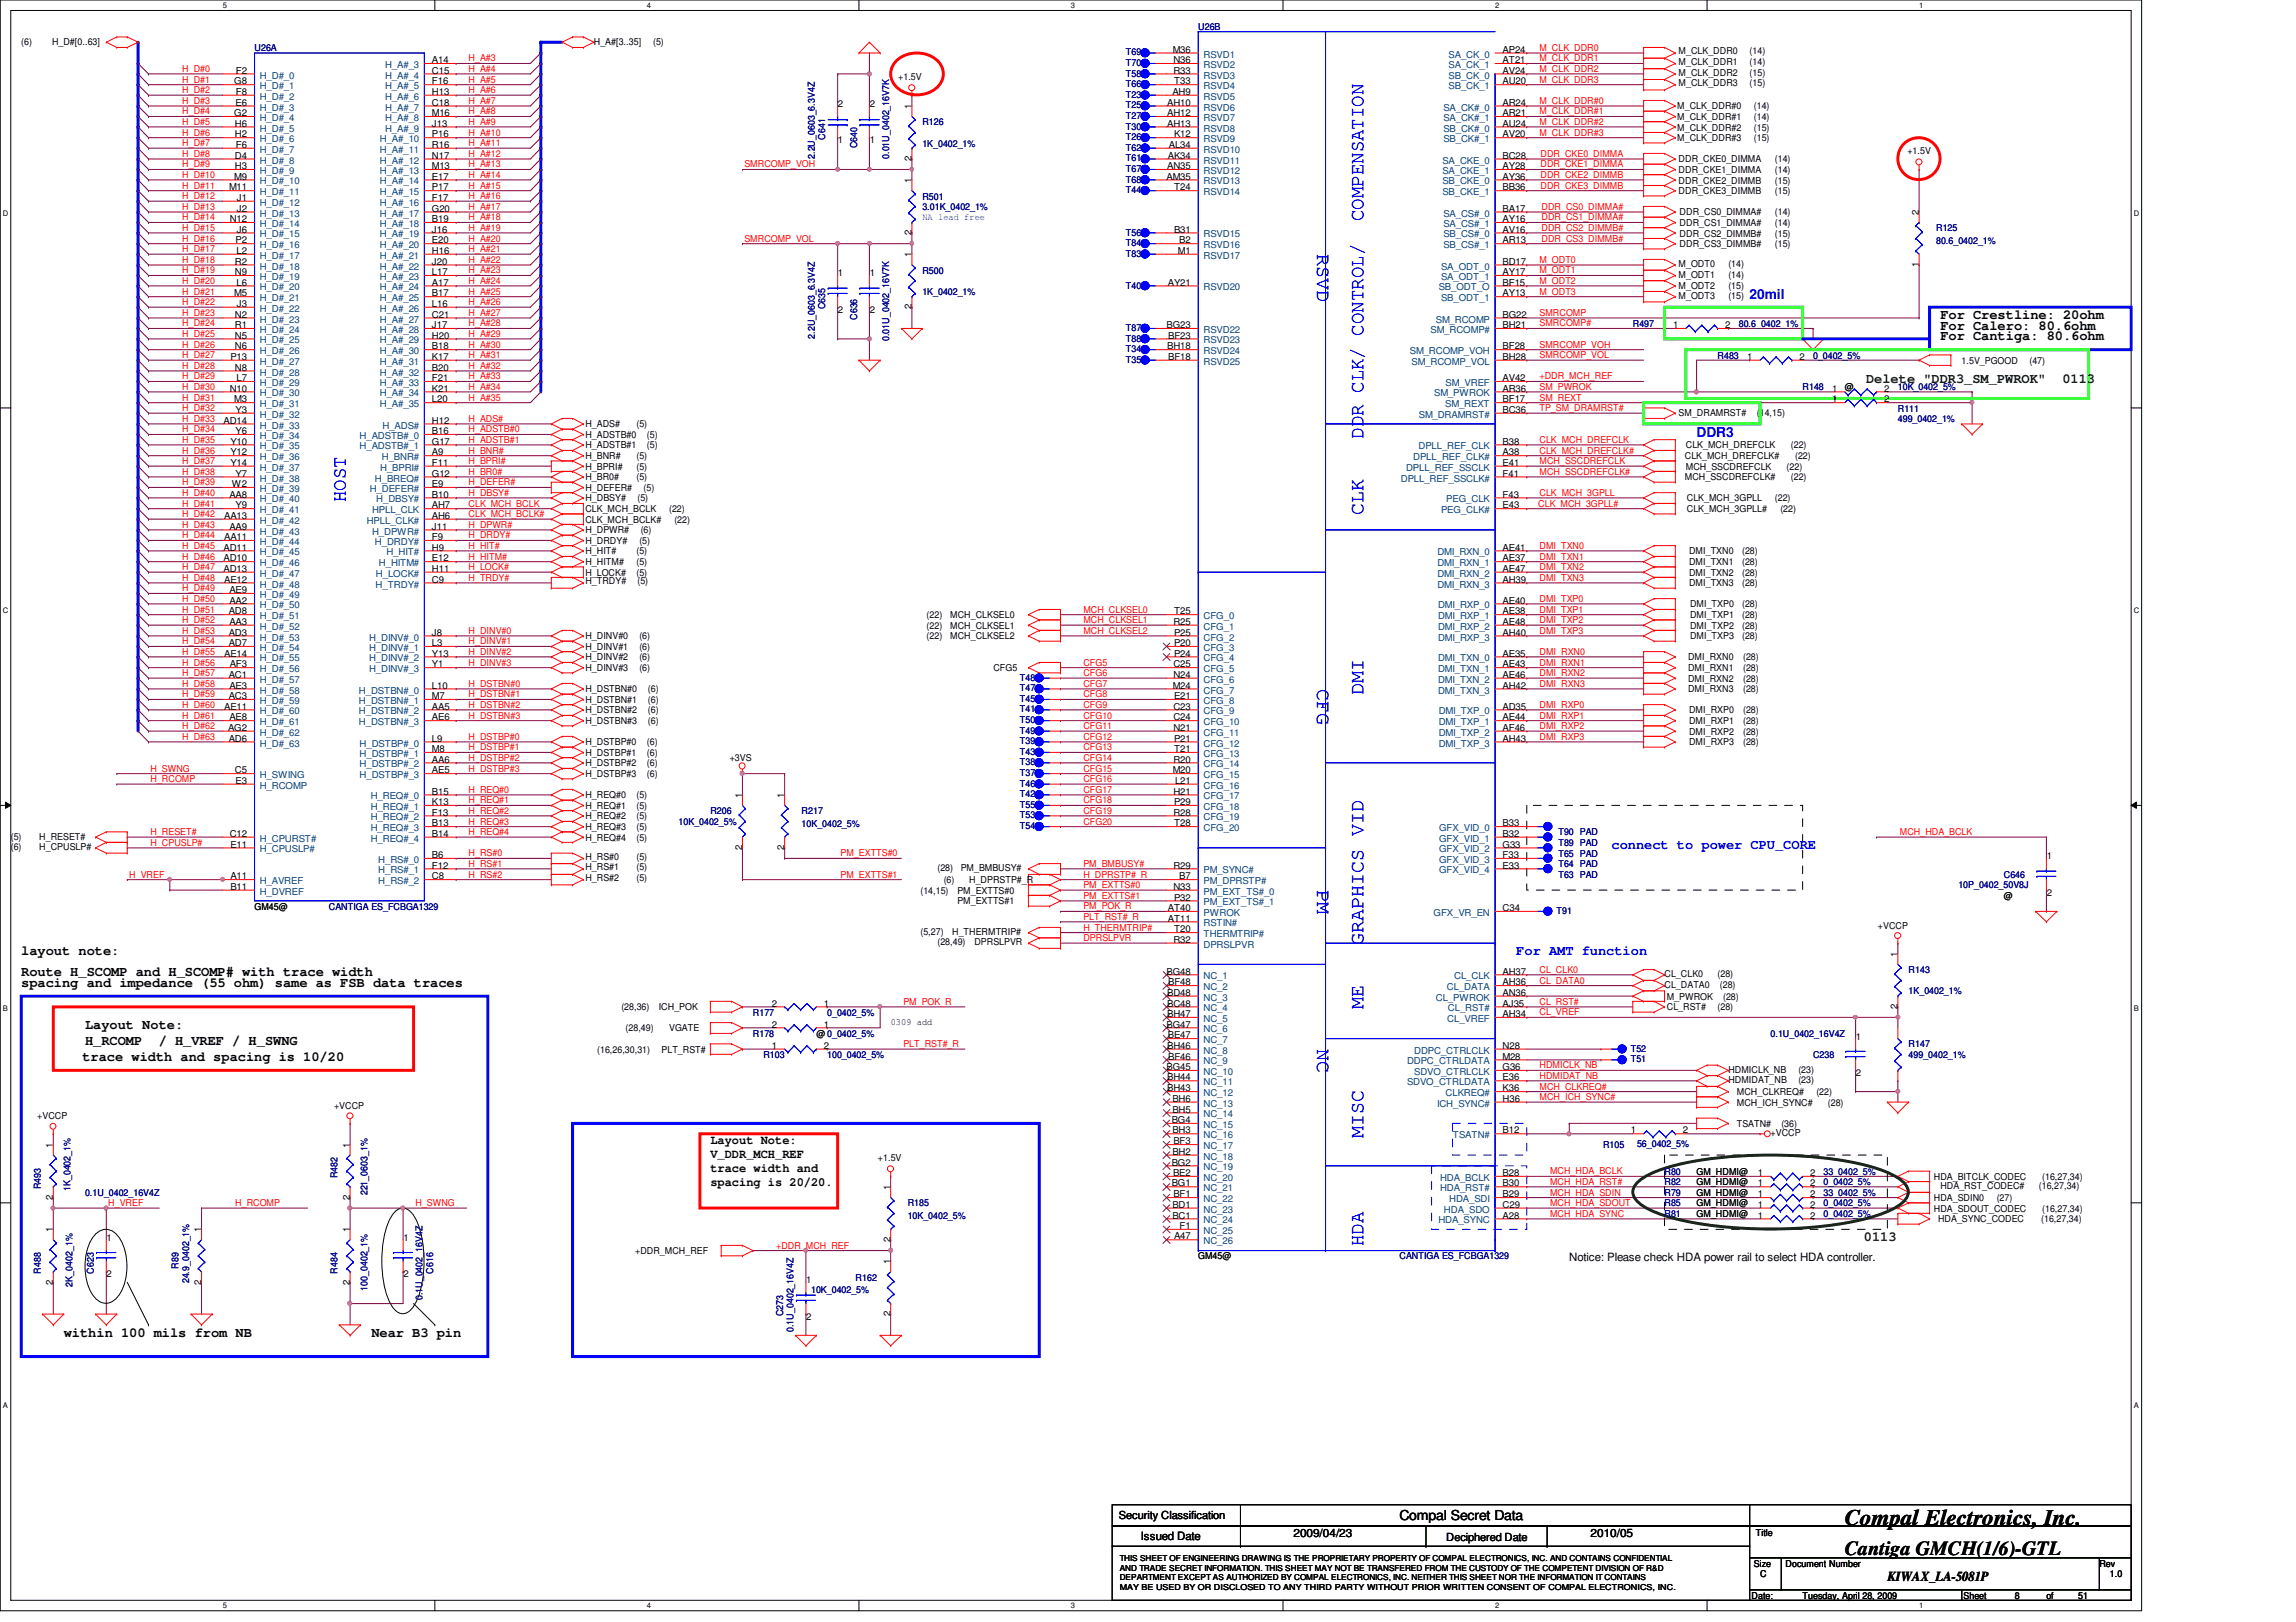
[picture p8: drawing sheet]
<svg xmlns="http://www.w3.org/2000/svg" width="297mm" height="210mm" viewBox="0 0 297 210" stroke-linecap="round" stroke-linejoin="round" font-family="sans-serif">
<defs><g id="words">
<text font-size="2.9" x="238.7" y="197.4">Compal Electronics, Inc.</text>
<g font-size="2.6" fill="#00f">
<text x="176.4" y="28.6" transform="rotate(-90 176.4 28.6)">COMPENSATION</text>
<text x="170.4" y="32.9" transform="rotate(90 170.4 32.9)">RSVD</text>
<text x="176.4" y="56.8" transform="rotate(-90 176.4 56.8)">DDR CLK/ CONTROL/</text>
<text x="44.7" y="65" transform="rotate(-90 44.7 65)">HOST</text>
<text x="176.4" y="66.6" transform="rotate(-90 176.4 66.6)">CLK</text>
<text x="170.4" y="89.2" transform="rotate(90 170.4 89.2)">CFG</text>
<text x="176.4" y="90" transform="rotate(-90 176.4 90)">DMI</text>
<text x="170.4" y="115.2" transform="rotate(90 170.4 115.2)">PM</text>
<text x="176.4" y="122.3" transform="rotate(-90 176.4 122.3)">GRAPHICS VID</text>
<text x="176.4" y="130.6" transform="rotate(-90 176.4 130.6)">ME</text>
<text x="170.4" y="135.8" transform="rotate(90 170.4 135.8)">NC</text>
<text x="176.4" y="147.3" transform="rotate(-90 176.4 147.3)">MISC</text>
<text x="176.4" y="161.3" transform="rotate(-90 176.4 161.3)">HDA</text>
</g>
<text font-size="2.6" x="238.7" y="201.2">Cantiga GMCH(1/6)-GTL</text>
<g font-size="1.8" fill="#00f">
<text x="226.4" y="38.7">20mil</text>
<text x="219.5" y="56.5">DDR3</text>
<text x="208.5" y="109.9">connect to power CPU_CORE</text>
<text x="196.2" y="123.6">For AMT function</text>
</g>
<g font-size="1.8">
<text x="251" y="41.3">For Crestline: 20ohm</text>
<text x="251" y="42.7">For Calero: 80.6ohm</text>
<text x="251" y="44">For Cantiga: 80.6ohm</text>
<text x="2.7" y="123.6">layout note:</text>
<text x="2.7" y="126.3">Route H_SCOMP and H_SCOMP# with trace width</text>
<text x="2.7" y="127.7">spacing and impedance (55 ohm) same as FSB data traces</text>
<text x="10.7" y="137.3">trace width and spacing is 10/20</text>
<text x="11" y="133.2">Layout Note:</text>
<text x="11" y="135.3">H_RCOMP</text>
<text x="20.5" y="135.3">/ H_VREF / H_SWNG</text>
<text x="8.3" y="173">within 100 mils from NB</text>
<text x="48" y="173">Near B3 pin</text>
<text x="181.1" y="196.8">Compal Secret Data</text>
<text x="244.2" y="204.6">KIWAX_LA-5081P</text>
</g>
<g font-size="1.8" fill="#004000">
<text x="241.4" y="49.5">Delete &quot;DDR3_SM_PWROK&quot;</text>
<text x="266.8" y="49.5">0113</text>
<text x="241.1" y="160.6">0113</text>
</g>
<g font-size="1.6">
<text x="91.9" y="148.1">Layout Note:</text>
<text x="91.9" y="149.9">V_DDR_MCH_REF</text>
<text x="91.9" y="151.7">trace width and</text>
<text x="91.9" y="153.5">spacing is 20/20.</text>
</g>
<g font-size="1.5">
<text x="203" y="163.2">Notice: Please check HDA power rail to select HDA controller.</text>
<text x="147.6" y="199.3">Issued Date</text>
<text x="167.3" y="198.8">2009/04/23</text>
<text x="205.8" y="198.8">2010/05</text>
</g>
<g font-size="1.4">
<text x="144.7" y="196.6">Security Classification</text>
<text x="187.1" y="199.4">Deciphered Date</text>
</g>
<g font-size="1.2">
<text x="2.7" y="5.8">(6)</text>
<text x="6.7" y="5.8">H_D#[0..63]</text>
<text x="76.8" y="5.8">H_A#[3..35]</text>
<text x="84.5" y="5.8">(5)</text>
<text x="30.3" y="10.9">G8</text>
<text x="30.5" y="9.5">F2</text>
<text x="55.9" y="8.2">A14</text>
<text x="55.9" y="9.5">C15</text>
<text x="55.9" y="10.9">F16</text>
<text x="116.2" y="10.3">+1.5V</text>
<text x="151.7" y="6.8">M36</text>
<text x="151.8" y="8.2">N36</text>
<text x="151.8" y="9.5">R33</text>
<text x="151.9" y="10.9">T33</text>
<text x="194.4" y="6.8">AP24</text>
<text x="194.4" y="8.2">AT21</text>
<text x="194.4" y="9.5">AV24</text>
<text x="194.4" y="10.9">AU20</text>
<text x="217.2" y="7">M_CLK_DDR0</text>
<text x="217.2" y="8.4">M_CLK_DDR1</text>
<text x="217.2" y="9.8">M_CLK_DDR2</text>
<text x="217.2" y="11.1">M_CLK_DDR3</text>
<text x="226.4" y="7">(14)</text>
<text x="226.4" y="8.4">(14)</text>
<text x="226.4" y="9.8">(15)</text>
<text x="226.4" y="11.1">(15)</text>
<text x="30.3" y="15">G2</text>
<text x="30.4" y="16.4">H6</text>
<text x="30.4" y="17.8">H2</text>
<text x="30.5" y="13.7">E6</text>
<text x="30.5" y="12.3">F8</text>
<text x="55.9" y="12.3">H13</text>
<text x="55.9" y="13.7">C18</text>
<text x="55.9" y="15">M16</text>
<text x="55.9" y="16.4">J13</text>
<text x="55.9" y="17.8">P16</text>
<text x="108.4" y="13.8">2</text>
<text x="112.5" y="13.8">2</text>
<text x="117.9" y="14.1" transform="rotate(-90 117.9 14.1)">1</text>
<text x="151" y="13.7">AH10</text>
<text x="151" y="15">AH12</text>
<text x="151" y="16.4">AH13</text>
<text x="151.7" y="12.3">AH9</text>
<text x="151.9" y="17.8">K12</text>
<text x="194.4" y="13.7">AR24</text>
<text x="194.4" y="15">AR21</text>
<text x="194.4" y="16.4">AU24</text>
<text x="194.4" y="17.8">AV20</text>
<text x="217" y="14.1">M_CLK_DDR#0</text>
<text x="217" y="15.5">M_CLK_DDR#1</text>
<text x="217" y="16.9">M_CLK_DDR#2</text>
<text x="226.9" y="14.1">(14)</text>
<text x="226.9" y="15.5">(14)</text>
<text x="226.9" y="16.9">(15)</text>
<text x="30.3" y="23.2">M9</text>
<text x="30.4" y="20.5">D4</text>
<text x="30.4" y="21.9">H3</text>
<text x="30.5" y="19.1">F6</text>
<text x="55.9" y="19.1">R16</text>
<text x="55.9" y="20.5">N17</text>
<text x="55.9" y="21.9">M13</text>
<text x="55.9" y="23.2">E17</text>
<text x="108.4" y="18.5">1</text>
<text x="112.5" y="18.5">1</text>
<text x="117.9" y="23.7" transform="rotate(-90 117.9 23.7)">1</text>
<text x="117.9" y="20.8" transform="rotate(-90 117.9 20.8)">2</text>
<text x="150.9" y="23.2">AM35</text>
<text x="151" y="21.9">AN35</text>
<text x="151.1" y="20.5">AK34</text>
<text x="151.2" y="19.1">AL34</text>
<text x="194.4" y="20.5">BC28</text>
<text x="194.4" y="21.9">AY28</text>
<text x="194.4" y="23.2">AY36</text>
<text x="217" y="18.3">M_CLK_DDR#3</text>
<text x="217.2" y="21">DDR_CKE0_DIMMA</text>
<text x="217.2" y="22.4">DDR_CKE1_DIMMA</text>
<text x="217.2" y="23.7">DDR_CKE2_DIMMB</text>
<text x="226.9" y="18.3">(15)</text>
<text x="229.6" y="21">(14)</text>
<text x="229.6" y="22.4">(14)</text>
<text x="229.6" y="23.7">(15)</text>
<text x="246.8" y="19.9">+1.5V</text>
<text x="29.6" y="24.6">M11</text>
<text x="29.7" y="28.7">N12</text>
<text x="30.6" y="26">J1</text>
<text x="30.6" y="27.4">J2</text>
<text x="55.9" y="24.6">P17</text>
<text x="55.9" y="26">F17</text>
<text x="55.9" y="27.4">G20</text>
<text x="55.9" y="28.7">B19</text>
<text x="151.9" y="24.6">T24</text>
<text x="194.4" y="24.6">BB36</text>
<text x="194.4" y="27.4">BA17</text>
<text x="194.4" y="28.7">AY16</text>
<text x="217.2" y="25.1">DDR_CKE3_DIMMB</text>
<text x="217.3" y="27.9">DDR_CS0_DIMMA#</text>
<text x="217.3" y="29.3">DDR_CS1_DIMMA#</text>
<text x="229.6" y="25.1">(15)</text>
<text x="229.6" y="27.9">(14)</text>
<text x="229.6" y="29.3">(14)</text>
<text x="248.2" y="27.8" transform="rotate(-90 248.2 27.8)">2</text>
<text x="30.4" y="34.2">R2</text>
<text x="30.4" y="35.6">N9</text>
<text x="30.5" y="31.5">P2</text>
<text x="30.6" y="32.9">L2</text>
<text x="30.6" y="30.1">J6</text>
<text x="55.9" y="30.1">J16</text>
<text x="55.9" y="31.5">E20</text>
<text x="55.9" y="32.9">H16</text>
<text x="55.9" y="34.2">J20</text>
<text x="55.9" y="35.6">L17</text>
<text x="108.4" y="35.8">1</text>
<text x="112.5" y="35.8">1</text>
<text x="117.9" y="33.3" transform="rotate(-90 117.9 33.3)">1</text>
<text x="117.9" y="30.4" transform="rotate(-90 117.9 30.4)">2</text>
<text x="151.9" y="30.1">B31</text>
<text x="152.4" y="32.9">M1</text>
<text x="152.6" y="31.5">B2</text>
<text x="194.4" y="30.1">AV16</text>
<text x="194.4" y="31.5">AR13</text>
<text x="194.4" y="34.2">BD17</text>
<text x="194.4" y="35.6">AY17</text>
<text x="217.2" y="34.6">M_ODT0</text>
<text x="217.2" y="36">M_ODT1</text>
<text x="217.3" y="30.6">DDR_CS2_DIMMB#</text>
<text x="217.3" y="32">DDR_CS3_DIMMB#</text>
<text x="223.6" y="34.6">(14)</text>
<text x="223.6" y="36">(14)</text>
<text x="229.6" y="30.6">(15)</text>
<text x="229.6" y="32">(15)</text>
<text x="248.2" y="34.5" transform="rotate(-90 248.2 34.5)">1</text>
<text x="30.3" y="38.4">M5</text>
<text x="30.4" y="41.1">N2</text>
<text x="30.6" y="37">L6</text>
<text x="30.6" y="39.7">J3</text>
<text x="55.9" y="37">A17</text>
<text x="55.9" y="38.4">B17</text>
<text x="55.9" y="39.7">L16</text>
<text x="55.9" y="41.1">C21</text>
<text x="108.4" y="40.5">2</text>
<text x="112.5" y="40.5">2</text>
<text x="117.9" y="40" transform="rotate(-90 117.9 40)">2</text>
<text x="151.1" y="37">AY21</text>
<text x="194.4" y="37">BF15</text>
<text x="194.4" y="38.4">AY13</text>
<text x="194.4" y="41.1">BG22</text>
<text x="217.2" y="37.3">M_ODT2</text>
<text x="217.2" y="38.7">M_ODT3</text>
<text x="223.6" y="37.3">(15)</text>
<text x="223.6" y="38.7">(15)</text>
<text x="29.8" y="46.6">P13</text>
<text x="30.4" y="42.5">R1</text>
<text x="30.4" y="43.8">N5</text>
<text x="30.4" y="45.2">N6</text>
<text x="30.4" y="48">N8</text>
<text x="55.9" y="42.5">J17</text>
<text x="55.9" y="43.8">H20</text>
<text x="55.9" y="45.2">B18</text>
<text x="55.9" y="46.6">K17</text>
<text x="55.9" y="48">B20</text>
<text x="150.9" y="42.5">BG23</text>
<text x="151" y="45.2">BH18</text>
<text x="151.1" y="43.8">BF23</text>
<text x="151.1" y="46.6">BF18</text>
<text x="194.4" y="42.5">BH21</text>
<text x="194.4" y="45.2">BF28</text>
<text x="194.4" y="46.6">BH28</text>
<text x="216.4" y="42.5">1</text>
<text x="223.2" y="42.5">2</text>
<text x="226.1" y="46.6">1</text>
<text x="232.8" y="46.6">2</text>
<text x="253.8" y="47.1">1.5V_PGOOD</text>
<text x="262.5" y="47.1">(47)</text>
<text x="29.7" y="50.7">N10</text>
<text x="30.3" y="52.1">M3</text>
<text x="30.5" y="53.4">Y3</text>
<text x="30.6" y="49.3">L7</text>
<text x="55.9" y="49.3">F21</text>
<text x="55.9" y="50.7">K21</text>
<text x="55.9" y="52.1">L20</text>
<text x="194.4" y="49.3">AV42</text>
<text x="194.4" y="50.7">AR36</text>
<text x="194.4" y="52.1">BF17</text>
<text x="194.4" y="53.4">BC36</text>
<text x="217.2" y="53.8">SM_DRAMRST#</text>
<text x="227.3" y="53.8">(14,15)</text>
<text x="237" y="50.7">1</text>
<text x="237" y="52.1">1</text>
<text x="238.7" y="50.5">@</text>
<text x="243.8" y="50.7">2</text>
<text x="243.8" y="52.1">2</text>
<text x="28.9" y="54.8">AD14</text>
<text x="29.8" y="57.5">Y10</text>
<text x="29.8" y="58.9">Y12</text>
<text x="30.5" y="56.2">Y6</text>
<text x="55.9" y="54.8">H12</text>
<text x="55.9" y="56.2">B16</text>
<text x="55.9" y="57.5">G17</text>
<text x="55.9" y="58.9">A9</text>
<text x="75.7" y="56.7">H_ADSTB#0</text>
<text x="75.7" y="55.3">H_ADS#</text>
<text x="75.7" y="59.4">H_BNR#</text>
<text x="75.7" y="58">H_ADSTB#1</text>
<text x="82.3" y="55.3">(5)</text>
<text x="82.3" y="59.4">(5)</text>
<text x="83.7" y="56.7">(5)</text>
<text x="83.7" y="58">(5)</text>
<text x="194.4" y="57.5">B38</text>
<text x="194.4" y="58.9">A38</text>
<text x="218" y="59.4">CLK_MCH_DREFCLK#</text>
<text x="218.1" y="58">CLK_MCH_DREFCLK</text>
<text x="231.7" y="58">(22)</text>
<text x="232.2" y="59.4">(22)</text>
<text x="29.7" y="64.4">AA8</text>
<text x="29.8" y="60.3">Y14</text>
<text x="30" y="63">W2</text>
<text x="30.5" y="61.7">Y7</text>
<text x="30.5" y="65.8">Y9</text>
<text x="55.9" y="60.3">F11</text>
<text x="55.9" y="61.7">G12</text>
<text x="55.9" y="63">E9</text>
<text x="55.9" y="64.4">B10</text>
<text x="55.9" y="65.8">AH7</text>
<text x="75.7" y="64.9">H_DBSY#</text>
<text x="75.7" y="63.5">H_DEFER#</text>
<text x="75.7" y="62.1">H_BR0#</text>
<text x="75.7" y="60.8">H_BPRI#</text>
<text x="82.3" y="62.1">(5)</text>
<text x="82.3" y="60.8">(5)</text>
<text x="82.5" y="64.9">(5)</text>
<text x="83.3" y="63.5">(5)</text>
<text x="194.4" y="60.3">E41</text>
<text x="194.4" y="61.7">F41</text>
<text x="194.4" y="64.4">F43</text>
<text x="194.4" y="65.8">E43</text>
<text x="218" y="62.1">MCH_SSCDREFCLK#</text>
<text x="218.1" y="60.8">MCH_SSCDREFCLK</text>
<text x="218.2" y="64.9">CLK_MCH_3GPLL</text>
<text x="229.6" y="64.9">(22)</text>
<text x="231.1" y="60.8">(22)</text>
<text x="231.7" y="62.1">(22)</text>
<text x="28.9" y="71.2">AD11</text>
<text x="29" y="67.1">AA13</text>
<text x="29" y="69.9">AA11</text>
<text x="29.7" y="68.5">AA9</text>
<text x="55.9" y="67.1">AH6</text>
<text x="55.9" y="68.5">J11</text>
<text x="55.9" y="69.9">F9</text>
<text x="55.9" y="71.2">H9</text>
<text x="75.7" y="69">H_DPWR#</text>
<text x="75.7" y="70.4">H_DRDY#</text>
<text x="75.7" y="66.3">CLK_MCH_BCLK</text>
<text x="75.7" y="67.6">CLK_MCH_BCLK#</text>
<text x="75.7" y="71.8">H_HIT#</text>
<text x="82.3" y="71.8">(5)</text>
<text x="82.7" y="70.4">(5)</text>
<text x="82.9" y="69">(6)</text>
<text x="86.6" y="66.3">(22)</text>
<text x="87.2" y="67.6">(22)</text>
<text x="194.4" y="71.2">AE41</text>
<text x="218.2" y="66.3">CLK_MCH_3GPLL#</text>
<text x="218.5" y="71.8">DMI_TXN0</text>
<text x="225.4" y="71.8">(28)</text>
<text x="230.3" y="66.3">(22)</text>
<text x="28.9" y="72.6">AD10</text>
<text x="28.9" y="74">AD13</text>
<text x="29" y="75.4">AE12</text>
<text x="29.7" y="76.8">AE9</text>
<text x="55.9" y="72.6">E12</text>
<text x="55.9" y="74">H11</text>
<text x="55.9" y="75.4">C9</text>
<text x="75.7" y="74.5">H_LOCK#</text>
<text x="75.7" y="73.2">H_HITM#</text>
<text x="75.7" y="75.6">H_TRDY#</text>
<text x="82.3" y="74.5">(5)</text>
<text x="82.3" y="73.2">(5)</text>
<text x="82.5" y="75.6">(5)</text>
<text x="194.4" y="72.6">AE37</text>
<text x="194.4" y="74">AE47</text>
<text x="194.4" y="75.4">AH39</text>
<text x="218.5" y="73.2">DMI_TXN1</text>
<text x="218.5" y="74.5">DMI_TXN2</text>
<text x="218.5" y="75.9">DMI_TXN3</text>
<text x="225.4" y="73.2">(28)</text>
<text x="225.4" y="74.5">(28)</text>
<text x="225.4" y="75.9">(28)</text>
<text x="29.6" y="79.5">AD8</text>
<text x="29.6" y="82.3">AD3</text>
<text x="29.6" y="83.6">AD7</text>
<text x="29.7" y="78.1">AA2</text>
<text x="29.7" y="80.9">AA3</text>
<text x="55.9" y="82.3">J8</text>
<text x="55.9" y="83.6">L3</text>
<text x="75.7" y="82.7">H_DINV#0</text>
<text x="82.7" y="82.7">(6)</text>
<text x="119.9" y="80">(22)</text>
<text x="119.9" y="81.4">(22)</text>
<text x="119.9" y="82.7">(22)</text>
<text x="122.9" y="80">MCH_CLKSEL0</text>
<text x="122.9" y="81.4">MCH_CLKSEL1</text>
<text x="122.9" y="82.7">MCH_CLKSEL2</text>
<text x="151.8" y="80.9">R25</text>
<text x="151.9" y="79.5">T25</text>
<text x="151.9" y="82.3">P25</text>
<text x="151.9" y="83.6">P20</text>
<text x="194.4" y="78.1">AE40</text>
<text x="194.4" y="79.5">AE38</text>
<text x="194.4" y="80.9">AE48</text>
<text x="194.4" y="82.3">AH40</text>
<text x="218.6" y="78.6">DMI_TXP0</text>
<text x="218.6" y="80">DMI_TXP1</text>
<text x="218.6" y="81.4">DMI_TXP2</text>
<text x="218.6" y="82.7">DMI_TXP3</text>
<text x="225.4" y="78.6">(28)</text>
<text x="225.4" y="80">(28)</text>
<text x="225.4" y="81.4">(28)</text>
<text x="225.4" y="82.7">(28)</text>
<text x="29" y="85">AE14</text>
<text x="29.6" y="87.7">AC1</text>
<text x="29.7" y="89.1">AE3</text>
<text x="29.7" y="86.4">AF3</text>
<text x="55.9" y="85">Y13</text>
<text x="55.9" y="86.4">Y1</text>
<text x="55.9" y="89.1">L10</text>
<text x="75.7" y="89.6">H_DSTBN#0</text>
<text x="75.7" y="84.1">H_DINV#1</text>
<text x="75.7" y="85.5">H_DINV#2</text>
<text x="75.7" y="86.9">H_DINV#3</text>
<text x="82.7" y="84.1">(6)</text>
<text x="82.7" y="85.5">(6)</text>
<text x="82.7" y="86.9">(6)</text>
<text x="83.8" y="89.6">(6)</text>
<text x="128.5" y="86.9">CFG5</text>
<text x="151.7" y="89.1">M24</text>
<text x="151.8" y="86.4">C25</text>
<text x="151.8" y="87.7">N24</text>
<text x="151.9" y="85">P24</text>
<text x="194.4" y="85">AE35</text>
<text x="194.4" y="86.4">AE43</text>
<text x="194.4" y="87.7">AE46</text>
<text x="194.4" y="89.1">AH42</text>
<text x="218.4" y="85.5">DMI_RXN0</text>
<text x="218.4" y="86.9">DMI_RXN1</text>
<text x="218.4" y="88.2">DMI_RXN2</text>
<text x="218.4" y="89.6">DMI_RXN3</text>
<text x="225.5" y="85.5">(28)</text>
<text x="225.5" y="86.9">(28)</text>
<text x="225.5" y="88.2">(28)</text>
<text x="225.5" y="89.6">(28)</text>
<text x="29" y="91.8">AE11</text>
<text x="29.5" y="94.6">AG2</text>
<text x="29.6" y="90.5">AC3</text>
<text x="29.6" y="96">AD6</text>
<text x="29.7" y="93.2">AE8</text>
<text x="55.9" y="90.5">M7</text>
<text x="55.9" y="91.8">AA5</text>
<text x="55.9" y="93.2">AE6</text>
<text x="55.9" y="96">L9</text>
<text x="75.7" y="91">H_DSTBN#1</text>
<text x="75.7" y="92.3">H_DSTBN#2</text>
<text x="75.7" y="93.7">H_DSTBN#3</text>
<text x="83.8" y="91">(6)</text>
<text x="83.8" y="92.3">(6)</text>
<text x="83.8" y="93.7">(6)</text>
<text x="151.8" y="91.8">C23</text>
<text x="151.8" y="93.2">C24</text>
<text x="151.8" y="94.6">N21</text>
<text x="151.9" y="90.5">E21</text>
<text x="151.9" y="96">P21</text>
<text x="194.4" y="91.8">AD35</text>
<text x="194.4" y="93.2">AE44</text>
<text x="194.4" y="94.6">AF46</text>
<text x="194.4" y="96">AH43</text>
<text x="218.5" y="92.3">DMI_RXP0</text>
<text x="218.5" y="93.7">DMI_RXP1</text>
<text x="218.5" y="95.1">DMI_RXP2</text>
<text x="225.5" y="92.3">(28)</text>
<text x="225.5" y="93.7">(28)</text>
<text x="225.5" y="95.1">(28)</text>
<text x="30.4" y="100.1">C5</text>
<text x="30.5" y="101.4">E3</text>
<text x="55.9" y="97.3">M8</text>
<text x="55.9" y="98.7">AA6</text>
<text x="55.9" y="100.1">AE5</text>
<text x="75.7" y="96.4">H_DSTBP#0</text>
<text x="75.7" y="97.8">H_DSTBP#1</text>
<text x="75.7" y="99.2">H_DSTBP#2</text>
<text x="75.7" y="100.6">H_DSTBP#3</text>
<text x="83.7" y="96.4">(6)</text>
<text x="83.7" y="97.8">(6)</text>
<text x="83.7" y="99.2">(6)</text>
<text x="83.7" y="100.6">(6)</text>
<text x="94.4" y="98.5">+3VS</text>
<text x="151.7" y="100.1">M20</text>
<text x="151.8" y="98.7">R20</text>
<text x="151.9" y="97.3">T21</text>
<text x="152" y="101.4">L21</text>
<text x="218.5" y="96.4">DMI_RXP3</text>
<text x="225.5" y="96.4">(28)</text>
<text x="55.9" y="102.8">B15</text>
<text x="55.9" y="104.2">K13</text>
<text x="55.9" y="105.5">F13</text>
<text x="55.9" y="106.9">B13</text>
<text x="75.7" y="107.4">H_REQ#3</text>
<text x="75.7" y="106">H_REQ#2</text>
<text x="75.7" y="104.7">H_REQ#1</text>
<text x="75.7" y="103.3">H_REQ#0</text>
<text x="82.3" y="107.4">(5)</text>
<text x="82.3" y="106">(5)</text>
<text x="82.3" y="104.7">(5)</text>
<text x="82.3" y="103.3">(5)</text>
<text x="96" y="103.3" transform="rotate(-90 96 103.3)">1</text>
<text x="101.5" y="103.3" transform="rotate(-90 101.5 103.3)">1</text>
<text x="151.8" y="102.8">H21</text>
<text x="151.8" y="105.5">R28</text>
<text x="151.9" y="104.2">P29</text>
<text x="151.9" y="106.9">T28</text>
<text x="194.4" y="106.9">B33</text>
<text x="1.4" y="108.7">(5)</text>
<text x="1.4" y="110">(6)</text>
<text x="5.1" y="108.7">H_RESET#</text>
<text x="5.1" y="110">H_CPUSLP#</text>
<text x="29.7" y="108.3">C12</text>
<text x="29.8" y="109.7">E11</text>
<text x="29.8" y="113.8">A11</text>
<text x="55.9" y="108.3">B14</text>
<text x="55.9" y="111">B6</text>
<text x="55.9" y="112.4">F12</text>
<text x="55.9" y="113.8">C8</text>
<text x="75.7" y="108.8">H_REQ#4</text>
<text x="75.7" y="112.6">H_RS#1</text>
<text x="75.7" y="111.3">H_RS#0</text>
<text x="82.3" y="108.8">(5)</text>
<text x="82.3" y="112.6">(5)</text>
<text x="82.3" y="111.3">(5)</text>
<text x="96" y="110" transform="rotate(-90 96 110)">2</text>
<text x="101.5" y="110" transform="rotate(-90 101.5 110)">2</text>
<text x="121.3" y="112.8">(28)</text>
<text x="124.3" y="112.8">PM_BMBUSY#</text>
<text x="151.8" y="112.4">R29</text>
<text x="152.6" y="113.8">B7</text>
<text x="194.4" y="108.3">B32</text>
<text x="194.4" y="109.7">G33</text>
<text x="194.4" y="111">F33</text>
<text x="194.4" y="112.4">E33</text>
<text x="264.8" y="111.2">1</text>
<text x="29.8" y="115.1">B11</text>
<text x="32.9" y="117.7">GM45@</text>
<text x="75.7" y="114">H_RS#2</text>
<text x="82.3" y="114">(5)</text>
<text x="119.1" y="115.7">(14,15)</text>
<text x="122.1" y="114.3">(6)</text>
<text x="123.9" y="115.7">PM_EXTTS#0</text>
<text x="123.9" y="117">PM_EXTTS#1</text>
<text x="125.4" y="114.3">H_DPRSTP#_R</text>
<text x="151.1" y="117.9">AT40</text>
<text x="151.1" y="119.3">AT11</text>
<text x="151.8" y="115.1">N33</text>
<text x="151.9" y="116.5">P32</text>
<text x="194.4" y="117.9">C34</text>
<text x="259.2" y="116.3">@</text>
<text x="264.8" y="116">2</text>
<text x="119.1" y="121">(5,27)</text>
<text x="121.3" y="122.3">(28,49)</text>
<text x="123.2" y="121">H_THERMTRIP#</text>
<text x="126.1" y="122.3">DPRSLPVR</text>
<text x="151.8" y="122">R32</text>
<text x="151.9" y="120.6">T20</text>
<text x="242.9" y="120.2">+VCCP</text>
<text x="245.5" y="123.8" transform="rotate(-90 245.5 123.8)">1</text>
<text x="80.4" y="130.7">(28,36)</text>
<text x="85.2" y="130.7">ICH_POK</text>
<text x="99.9" y="130.3">2</text>
<text x="106.6" y="130.3">1</text>
<text x="150.9" y="126.1">BG48</text>
<text x="151" y="128.9">BD48</text>
<text x="151" y="130.3">BC48</text>
<text x="151" y="131.6">BH47</text>
<text x="151.1" y="127.5">BF48</text>
<text x="194.4" y="126.1">AH37</text>
<text x="194.4" y="127.5">AH36</text>
<text x="194.4" y="128.9">AN36</text>
<text x="194.4" y="130.3">AJ35</text>
<text x="194.4" y="131.6">AH34</text>
<text x="215.3" y="126.5">CL_CLK0</text>
<text x="215.3" y="127.8">CL_DATA0</text>
<text x="215.6" y="130.7">CL_RST#</text>
<text x="215.6" y="129.4">M_PWROK</text>
<text x="222.2" y="130.7">(28)</text>
<text x="222.2" y="126.5">(28)</text>
<text x="222.5" y="127.8">(28)</text>
<text x="222.9" y="129.4">(28)</text>
<text x="245.5" y="130.6" transform="rotate(-90 245.5 130.6)">2</text>
<text x="77.3" y="136.2">(16,26,30,31)</text>
<text x="80.9" y="133.5">(28,49)</text>
<text x="85.6" y="136.2">PLT_RST#</text>
<text x="86.6" y="133.5">VGATE</text>
<text x="99.9" y="135.7">1</text>
<text x="99.9" y="133">2</text>
<text x="105.6" y="134.2">@ 0_0402_5%</text>
<text x="106.6" y="135.7">2</text>
<text x="106.6" y="133">1</text>
<text x="115.2" y="132.7">0309 add</text>
<text x="150.9" y="133">BG47</text>
<text x="151" y="135.7">BH46</text>
<text x="151.1" y="134.4">BE47</text>
<text x="151.1" y="137.1">BF46</text>
<text x="194.4" y="135.7">N28</text>
<text x="194.4" y="137.1">M28</text>
<text x="240.1" y="134.5">1</text>
<text x="43.2" y="143.5">+VCCP</text>
<text x="150.9" y="138.5">BG45</text>
<text x="151" y="139.8">BH44</text>
<text x="151" y="141.2">BH43</text>
<text x="151.7" y="142.6">BH6</text>
<text x="151.7" y="144">BH5</text>
<text x="194.4" y="138.5">G36</text>
<text x="194.4" y="139.8">E36</text>
<text x="194.4" y="141.2">K36</text>
<text x="194.4" y="142.6">H36</text>
<text x="223.6" y="138.9">HDMICLK_NB</text>
<text x="223.6" y="140.2">HDMIDAT_NB</text>
<text x="224.7" y="141.7">MCH_CLKREQ#</text>
<text x="224.7" y="143.1">MCH_ICH_SYNC#</text>
<text x="232.7" y="138.9">(23)</text>
<text x="232.7" y="140.2">(23)</text>
<text x="235" y="141.7">(22)</text>
<text x="236.5" y="143.1">(28)</text>
<text x="240.1" y="139.3">2</text>
<text x="4.8" y="144.9">+VCCP</text>
<text x="6.9" y="148.5" transform="rotate(-90 6.9 148.5)">1</text>
<text x="45.3" y="148.5" transform="rotate(-90 45.3 148.5)">1</text>
<text x="151.6" y="145.3">BG4</text>
<text x="151.7" y="146.7">BH3</text>
<text x="151.7" y="149.4">BH2</text>
<text x="151.8" y="148.1">BF3</text>
<text x="194.4" y="146.7">B12</text>
<text x="211" y="146.7">1</text>
<text x="217.7" y="146.7">2</text>
<text x="224.7" y="145.8">TSATN#</text>
<text x="229.1" y="147.1">+VCCP</text>
<text x="230.5" y="145.8">(36)</text>
<text x="6.9" y="155.2" transform="rotate(-90 6.9 155.2)">2</text>
<text x="45.3" y="155.2" transform="rotate(-90 45.3 155.2)">2</text>
<text x="113.6" y="150.2">+1.5V</text>
<text x="115.2" y="154" transform="rotate(-90 115.2 154)">1</text>
<text x="151.6" y="150.8">BG2</text>
<text x="151.6" y="153.5">BG1</text>
<text x="151.8" y="152.2">BE2</text>
<text x="151.8" y="154.9">BF1</text>
<text x="194.4" y="152.2">B28</text>
<text x="194.4" y="153.5">B30</text>
<text x="194.4" y="154.9">B29</text>
<text x="219.5" y="152">GM_HDMI@</text>
<text x="219.5" y="153.4">GM_HDMI@</text>
<text x="219.5" y="154.7">GM_HDMI@</text>
<text x="227.4" y="152.2">1</text>
<text x="227.4" y="153.5">1</text>
<text x="227.4" y="154.9">1</text>
<text x="234.2" y="152.2">2</text>
<text x="234.2" y="153.5">2</text>
<text x="234.2" y="154.9">2</text>
<text x="250.2" y="152.7">HDA_BITCLK_CODEC</text>
<text x="250.2" y="155.4">HDA_SDIN0</text>
<text x="251" y="153.9">HDA_RST_CODEC#</text>
<text x="258.3" y="155.4">(27)</text>
<text x="263.8" y="153.9">(16,27,34)</text>
<text x="264.2" y="152.7">(16,27,34)</text>
<text x="6.9" y="159.5" transform="rotate(-90 6.9 159.5)">1</text>
<text x="13.8" y="160.6">1</text>
<text x="26" y="159.5" transform="rotate(-90 26 159.5)">1</text>
<text x="45.3" y="159.5" transform="rotate(-90 45.3 159.5)">1</text>
<text x="52.2" y="160.6">1</text>
<text x="115.2" y="160.7" transform="rotate(-90 115.2 160.7)">2</text>
<text x="151.7" y="156.3">BD1</text>
<text x="151.7" y="157.7">BC1</text>
<text x="151.9" y="160.4">A47</text>
<text x="152.6" y="159">F1</text>
<text x="194.4" y="156.3">C29</text>
<text x="194.4" y="157.7">A28</text>
<text x="219.5" y="157.5">GM_HDMI@</text>
<text x="219.5" y="156.1">GM_HDMI@</text>
<text x="227.4" y="157.7">1</text>
<text x="227.4" y="156.3">1</text>
<text x="234.2" y="157.7">2</text>
<text x="234.2" y="156.3">2</text>
<text x="250.2" y="156.8">HDA_SDOUT_CODEC</text>
<text x="250.7" y="158.2">HDA_SYNC_CODEC</text>
<text x="264.1" y="158.2">(16,27,34)</text>
<text x="264.2" y="156.8">(16,27,34)</text>
<text x="6.9" y="166.2" transform="rotate(-90 6.9 166.2)">2</text>
<text x="13.8" y="165.3">2</text>
<text x="26" y="166.2" transform="rotate(-90 26 166.2)">2</text>
<text x="45.3" y="166.2" transform="rotate(-90 45.3 166.2)">2</text>
<text x="52.2" y="165.3">2</text>
<text x="82.2" y="162.3">+DDR_MCH_REF</text>
<text x="104.3" y="166.1">1</text>
<text x="115.2" y="163.6" transform="rotate(-90 115.2 163.6)">1</text>
<text x="155" y="163">GM45@</text>
<text x="104.3" y="170.8">2</text>
<text x="115.2" y="170.3" transform="rotate(-90 115.2 170.3)">2</text>
<text x="226.9" y="202.7">Size</text>
<text x="227.2" y="198.8">Title</text>
<text x="231" y="202.7">Document Number</text>
<text x="271.6" y="202.7">Rev</text>
<text x="226.6" y="206.9">Date:</text>
<text x="227.7" y="204.1">C</text>
<text x="233.2" y="206.9">Tuesday, April 28, 2009</text>
<text x="254" y="206.9">Sheet</text>
<text x="260.6" y="206.9">8</text>
<text x="264.7" y="206.9">of</text>
<text x="268.9" y="206.9">51</text>
<text x="273" y="204.1">1.0</text>
</g>
<g font-size="1.2" fill="#000080">
<text x="155" y="3.9">U26B</text>
<text x="32.9" y="6.6">U26A</text>
<text x="145.7" y="7.2">T69</text>
<text x="145.7" y="8.6">T70</text>
<text x="145.7" y="9.9">T58</text>
<text x="145.7" y="11.3">T66</text>
<text x="119.3" y="16.2">R126</text>
<text x="145.7" y="16.8">T30</text>
<text x="145.7" y="14">T25</text>
<text x="145.7" y="12.7">T23</text>
<text x="145.7" y="15.4">T27</text>
<text x="105.4" y="20.6" transform="rotate(-90 105.4 20.6)">2.2U_0603_6.3V4Z</text>
<text x="106.8" y="18.1" transform="rotate(-90 106.8 18.1)">C641</text>
<text x="110.9" y="19.2" transform="rotate(-90 110.9 19.2)">C640</text>
<text x="115" y="20.6" transform="rotate(-90 115 20.6)">0.01U_0402_16V7K</text>
<text x="119.3" y="19">1K_0402_1%</text>
<text x="145.7" y="20.9">T61</text>
<text x="145.7" y="19.5">T62</text>
<text x="145.7" y="18.1">T26</text>
<text x="145.7" y="23.6">T68</text>
<text x="145.7" y="22.3">T67</text>
<text x="119.3" y="25.8">R501</text>
<text x="119.3" y="27.2">3.01K_0402_1%</text>
<text x="145.7" y="25">T44</text>
<text x="250.5" y="29.9">R125</text>
<text x="119.3" y="35.4">R500</text>
<text x="145.7" y="30.5">T56</text>
<text x="145.7" y="31.8">T84</text>
<text x="145.7" y="33.2">T83</text>
<text x="250.5" y="31.6">80.6_0402_1%</text>
<text x="106.8" y="40" transform="rotate(-90 106.8 40)">C635</text>
<text x="110.9" y="41.4" transform="rotate(-90 110.9 41.4)">C636</text>
<text x="119.3" y="38.1">1K_0402_1%</text>
<text x="145.7" y="37.3">T40</text>
<text x="105.4" y="43.9" transform="rotate(-90 105.4 43.9)">2.2U_0603_6.3V4Z</text>
<text x="115" y="44.2" transform="rotate(-90 115 44.2)">0.01U_0402_16V7K</text>
<text x="145.7" y="42.8">T87</text>
<text x="145.7" y="44.2">T88</text>
<text x="145.7" y="46.9">T35</text>
<text x="145.7" y="45.6">T34</text>
<text x="211.2" y="42.3">R497</text>
<text x="222.2" y="46.4">R483</text>
<text x="225" y="42.3">80.6_0402_1%</text>
<text x="234.6" y="46.4">0_0402_5%</text>
<text x="233.2" y="50.5">R148</text>
<text x="245.5" y="50.5">10K_0402_5%</text>
<text x="245.5" y="53.3">R111</text>
<text x="245.5" y="54.6">499_0402_1%</text>
<text x="131.9" y="88.1">T48</text>
<text x="131.9" y="89.5">T47</text>
<text x="131.9" y="90.8">T45</text>
<text x="131.9" y="92.2">T41</text>
<text x="131.9" y="95">T49</text>
<text x="131.9" y="93.6">T50</text>
<text x="131.9" y="96.3">T39</text>
<text x="131.9" y="99.1">T38</text>
<text x="131.9" y="97.7">T43</text>
<text x="131.9" y="101.8">T46</text>
<text x="131.9" y="100.4">T37</text>
<text x="87.8" y="106.7">10K_0402_5%</text>
<text x="91.9" y="105.4">R206</text>
<text x="103.7" y="105.4">R217</text>
<text x="103.7" y="107">10K_0402_5%</text>
<text x="131.9" y="107.3">T54</text>
<text x="131.9" y="105.9">T53</text>
<text x="131.9" y="104.6">T55</text>
<text x="131.9" y="103.2">T42</text>
<text x="201.6" y="112.2">T64 PAD</text>
<text x="201.6" y="110.9">T65 PAD</text>
<text x="201.6" y="113.6">T63 PAD</text>
<text x="201.6" y="108.1">T90 PAD</text>
<text x="201.6" y="109.5">T89 PAD</text>
<text x="259.2" y="113.6">C646</text>
<text x="42.5" y="117.7">CANTIGA ES_FCBGA1329</text>
<text x="201.4" y="118.3">T91</text>
<text x="253.4" y="115">10P_0402_50V8J</text>
<text x="246.9" y="125.9">R143</text>
<text x="97.4" y="131.4">R177</text>
<text x="107" y="131.4">0_0402_5%</text>
<text x="246.9" y="128.7">1K_0402_1%</text>
<text x="97.4" y="134.2">R178</text>
<text x="98.8" y="136.9">R103</text>
<text x="107" y="136.9">100_0402_5%</text>
<text x="211" y="136.1">T52</text>
<text x="211" y="137.5">T51</text>
<text x="229.1" y="134.2">0.1U_0402_16V4Z</text>
<text x="234.6" y="136.9">C238</text>
<text x="246.9" y="135.6">R147</text>
<text x="246.9" y="136.9">499_0402_1%</text>
<text x="207.4" y="148.6">R105</text>
<text x="211.8" y="148.4">56_0402_5%</text>
<text x="5.3" y="153.9" transform="rotate(-90 5.3 153.9)">R493</text>
<text x="9.1" y="154.1" transform="rotate(-90 9.1 154.1)">1K_0402_1%</text>
<text x="11" y="154.7">0.1U_0402_16V4Z</text>
<text x="43.7" y="152.5" transform="rotate(-90 43.7 152.5)">R482</text>
<text x="47.5" y="154.7" transform="rotate(-90 47.5 154.7)">221_0603_1%</text>
<text x="215.3" y="152">R80</text>
<text x="215.3" y="153.4">R82</text>
<text x="215.3" y="154.7">R79</text>
<text x="235.9" y="152">33_0402_5%</text>
<text x="235.9" y="153.4">0_0402_5%</text>
<text x="235.9" y="154.7">33_0402_5%</text>
<text x="117.4" y="156.1">R185</text>
<text x="117.4" y="157.8">10K_0402_5%</text>
<text x="215.3" y="157.5">R81</text>
<text x="215.3" y="156.1">R85</text>
<text x="235.9" y="157.5">0_0402_5%</text>
<text x="235.9" y="156.1">0_0402_5%</text>
<text x="5.3" y="164.8" transform="rotate(-90 5.3 164.8)">R488</text>
<text x="9.4" y="166.5" transform="rotate(-90 9.4 166.5)">2K_0402_1%</text>
<text x="12.1" y="164.8" transform="rotate(-90 12.1 164.8)">C623</text>
<text x="23.1" y="164.2" transform="rotate(-90 23.1 164.2)">R89</text>
<text x="24.5" y="166.1" transform="rotate(-90 24.5 166.1)">24.9_0402_1%</text>
<text x="43.7" y="164.8" transform="rotate(-90 43.7 164.8)">R484</text>
<text x="47.5" y="167" transform="rotate(-90 47.5 167)">100_0402_1%</text>
<text x="56" y="164.8" transform="rotate(-90 56 164.8)">C616</text>
<text x="104.9" y="167.3">10K_0402_5%</text>
<text x="110.7" y="165.7">R162</text>
<text x="181.1" y="163">CANTIGA ES_FCBGA1329</text>
<text x="54.6" y="168.3" transform="rotate(-90 54.6 168.3)">0.1U_0402_16V4Z</text>
<text x="101.3" y="170.3" transform="rotate(-90 101.3 170.3)">C273</text>
<text x="102.7" y="172.4" transform="rotate(-90 102.7 172.4)">0.1U_0402_16V4Z</text>
</g>
<g font-size="1.2" fill="#f00">
<text x="23.6" y="9.3">H_D#0</text>
<text x="23.6" y="10.7">H_D#1</text>
<text x="60.6" y="8">H_A#3</text>
<text x="60.6" y="9.3">H_A#4</text>
<text x="60.6" y="10.7">H_A#5</text>
<text x="199.2" y="10.7">M_CLK_DDR3</text>
<text x="199.2" y="9.3">M_CLK_DDR2</text>
<text x="199.2" y="6.6">M_CLK_DDR0</text>
<text x="199.2" y="8">M_CLK_DDR1</text>
<text x="23.6" y="14.8">H_D#4</text>
<text x="23.6" y="13.5">H_D#3</text>
<text x="23.6" y="12.1">H_D#2</text>
<text x="23.6" y="17.6">H_D#6</text>
<text x="23.6" y="16.2">H_D#5</text>
<text x="60.6" y="12.1">H_A#6</text>
<text x="60.6" y="13.5">H_A#7</text>
<text x="60.6" y="14.8">H_A#8</text>
<text x="60.6" y="17.6">H_A#10</text>
<text x="60.6" y="16.2">H_A#9</text>
<text x="199.2" y="13.5">M_CLK_DDR#0</text>
<text x="199.2" y="14.8">M_CLK_DDR#1</text>
<text x="199.2" y="16.2">M_CLK_DDR#2</text>
<text x="199.2" y="17.6">M_CLK_DDR#3</text>
<text x="23.6" y="21.7">H_D#9</text>
<text x="23.6" y="20.3">H_D#8</text>
<text x="23.6" y="18.9">H_D#7</text>
<text x="23.6" y="23">H_D#10</text>
<text x="60.6" y="18.9">H_A#11</text>
<text x="60.6" y="20.3">H_A#12</text>
<text x="60.6" y="21.7">H_A#13</text>
<text x="60.6" y="23">H_A#14</text>
<text x="96.3" y="21.7">SMRCOMP_VOH</text>
<text x="199.3" y="20.3">DDR_CKE0_DIMMA</text>
<text x="199.3" y="21.7">DDR_CKE1_DIMMA</text>
<text x="199.3" y="23">DDR_CKE2_DIMMB</text>
<text x="23.6" y="28.5">H_D#14</text>
<text x="23.6" y="29.9">H_D#15</text>
<text x="23.6" y="27.2">H_D#13</text>
<text x="23.6" y="24.4">H_D#11</text>
<text x="23.6" y="25.8">H_D#12</text>
<text x="60.6" y="24.4">H_A#15</text>
<text x="60.6" y="27.2">H_A#17</text>
<text x="60.6" y="28.5">H_A#18</text>
<text x="60.6" y="29.9">H_A#19</text>
<text x="60.6" y="25.8">H_A#16</text>
<text x="199.3" y="24.4">DDR_CKE3_DIMMB</text>
<text x="199.4" y="28.5">DDR_CS1_DIMMA#</text>
<text x="199.4" y="27.2">DDR_CS0_DIMMA#</text>
<text x="199.4" y="29.9">DDR_CS2_DIMMB#</text>
<text x="23.6" y="35.4">H_D#19</text>
<text x="23.6" y="31.3">H_D#16</text>
<text x="23.6" y="34">H_D#18</text>
<text x="23.6" y="32.6">H_D#17</text>
<text x="60.6" y="32.6">H_A#21</text>
<text x="60.6" y="31.3">H_A#20</text>
<text x="60.6" y="34">H_A#22</text>
<text x="60.6" y="35.4">H_A#23</text>
<text x="96.3" y="31.3">SMRCOMP_VOL</text>
<text x="199.2" y="35.4">M_ODT1</text>
<text x="199.2" y="34">M_ODT0</text>
<text x="199.4" y="31.3">DDR_CS3_DIMMB#</text>
<text x="23.6" y="38.1">H_D#21</text>
<text x="23.6" y="36.7">H_D#20</text>
<text x="23.6" y="39.5">H_D#22</text>
<text x="23.6" y="40.9">H_D#23</text>
<text x="60.6" y="39.5">H_A#26</text>
<text x="60.6" y="38.1">H_A#25</text>
<text x="60.6" y="40.9">H_A#27</text>
<text x="60.6" y="36.7">H_A#24</text>
<text x="199.2" y="38.1">M_ODT3</text>
<text x="199.2" y="36.7">M_ODT2</text>
<text x="199.2" y="40.9">SMRCOMP</text>
<text x="23.6" y="45">H_D#26</text>
<text x="23.6" y="43.6">H_D#25</text>
<text x="23.6" y="47.8">H_D#28</text>
<text x="23.6" y="46.4">H_D#27</text>
<text x="23.6" y="42.2">H_D#24</text>
<text x="60.6" y="47.8">H_A#32</text>
<text x="60.6" y="46.4">H_A#31</text>
<text x="60.6" y="42.2">H_A#28</text>
<text x="60.6" y="45">H_A#30</text>
<text x="60.6" y="43.6">H_A#29</text>
<text x="199.2" y="46.4">SMRCOMP_VOL</text>
<text x="199.2" y="45">SMRCOMP_VOH</text>
<text x="199.2" y="42.2">SMRCOMP#</text>
<text x="23.6" y="50.5">H_D#30</text>
<text x="23.6" y="49.1">H_D#29</text>
<text x="23.6" y="51.9">H_D#31</text>
<text x="23.6" y="53.2">H_D#32</text>
<text x="60.6" y="49.1">H_A#33</text>
<text x="60.6" y="50.5">H_A#34</text>
<text x="60.6" y="51.9">H_A#35</text>
<text x="199.2" y="53.2">TP_SM_DRAMRST#</text>
<text x="199.2" y="51.9">SM_REXT</text>
<text x="199.2" y="49.1">+DDR_MCH_REF</text>
<text x="199.2" y="50.5">SM_PWROK</text>
<text x="23.6" y="54.6">H_D#33</text>
<text x="23.6" y="58.7">H_D#36</text>
<text x="23.6" y="57.3">H_D#35</text>
<text x="23.6" y="56">H_D#34</text>
<text x="60.6" y="57.3">H_ADSTB#1</text>
<text x="60.6" y="54.6">H_ADS#</text>
<text x="60.6" y="56">H_ADSTB#0</text>
<text x="60.6" y="58.7">H_BNR#</text>
<text x="199.2" y="57.3">CLK_MCH_DREFCLK</text>
<text x="199.2" y="58.7">CLK_MCH_DREFCLK#</text>
<text x="23.6" y="65.6">H_D#41</text>
<text x="23.6" y="62.8">H_D#39</text>
<text x="23.6" y="64.2">H_D#40</text>
<text x="23.6" y="61.5">H_D#38</text>
<text x="23.6" y="60.1">H_D#37</text>
<text x="60.6" y="62.8">H_DEFER#</text>
<text x="60.6" y="65.6">CLK_MCH_BCLK</text>
<text x="60.6" y="61.5">H_BR0#</text>
<text x="60.6" y="60.1">H_BPRI#</text>
<text x="60.6" y="64.2">H_DBSY#</text>
<text x="199" y="65.6">CLK_MCH_3GPLL#</text>
<text x="199.2" y="60.1">MCH_SSCDREFCLK</text>
<text x="199.2" y="61.5">MCH_SSCDREFCLK#</text>
<text x="199.2" y="64.2">CLK_MCH_3GPLL</text>
<text x="23.6" y="66.9">H_D#42</text>
<text x="23.6" y="71">H_D#45</text>
<text x="23.6" y="69.7">H_D#44</text>
<text x="23.6" y="68.3">H_D#43</text>
<text x="60.6" y="66.9">CLK_MCH_BCLK#</text>
<text x="60.6" y="71">H_HIT#</text>
<text x="60.6" y="69.7">H_DRDY#</text>
<text x="60.6" y="68.3">H_DPWR#</text>
<text x="199.2" y="71">DMI_TXN0</text>
<text x="23.6" y="72.4">H_D#46</text>
<text x="23.6" y="75.2">H_D#48</text>
<text x="23.6" y="73.8">H_D#47</text>
<text x="23.6" y="76.5">H_D#49</text>
<text x="23.6" y="77.9">H_D#50</text>
<text x="60.6" y="73.8">H_LOCK#</text>
<text x="60.6" y="72.4">H_HITM#</text>
<text x="60.6" y="75.2">H_TRDY#</text>
<text x="199.2" y="72.4">DMI_TXN1</text>
<text x="199.2" y="73.8">DMI_TXN2</text>
<text x="199.2" y="75.2">DMI_TXN3</text>
<text x="199.2" y="77.9">DMI_TXP0</text>
<text x="23.6" y="82">H_D#53</text>
<text x="23.6" y="80.6">H_D#52</text>
<text x="23.6" y="83.4">H_D#54</text>
<text x="23.6" y="79.3">H_D#51</text>
<text x="60.6" y="83.4">H_DINV#1</text>
<text x="60.6" y="82">H_DINV#0</text>
<text x="140.2" y="79.3">MCH_CLKSEL0</text>
<text x="140.2" y="80.6">MCH_CLKSEL1</text>
<text x="140.2" y="82">MCH_CLKSEL2</text>
<text x="199.2" y="79.3">DMI_TXP1</text>
<text x="199.2" y="80.6">DMI_TXP2</text>
<text x="199.2" y="82">DMI_TXP3</text>
<text x="23.6" y="88.9">H_D#58</text>
<text x="23.6" y="87.5">H_D#57</text>
<text x="23.6" y="84.8">H_D#55</text>
<text x="23.6" y="86.1">H_D#56</text>
<text x="60.6" y="86.1">H_DINV#3</text>
<text x="60.6" y="84.8">H_DINV#2</text>
<text x="60.6" y="88.9">H_DSTBN#0</text>
<text x="140.2" y="88.9">CFG7</text>
<text x="140.2" y="86.1">CFG5</text>
<text x="140.2" y="87.5">CFG6</text>
<text x="199.2" y="84.8">DMI_RXN0</text>
<text x="199.2" y="86.1">DMI_RXN1</text>
<text x="199.2" y="87.5">DMI_RXN2</text>
<text x="199.2" y="88.9">DMI_RXN3</text>
<text x="23.6" y="94.4">H_D#62</text>
<text x="23.6" y="91.6">H_D#60</text>
<text x="23.6" y="90.3">H_D#59</text>
<text x="23.6" y="93">H_D#61</text>
<text x="23.6" y="95.8">H_D#63</text>
<text x="60.6" y="90.3">H_DSTBN#1</text>
<text x="60.6" y="93">H_DSTBN#3</text>
<text x="60.6" y="91.6">H_DSTBN#2</text>
<text x="60.6" y="95.8">H_DSTBP#0</text>
<text x="140.2" y="90.3">CFG8</text>
<text x="140.2" y="93">CFG10</text>
<text x="140.2" y="94.4">CFG11</text>
<text x="140.2" y="91.6">CFG9</text>
<text x="140.2" y="95.8">CFG12</text>
<text x="199.2" y="91.6">DMI_RXP0</text>
<text x="199.2" y="93">DMI_RXP1</text>
<text x="199.2" y="94.4">DMI_RXP2</text>
<text x="199.2" y="95.8">DMI_RXP3</text>
<text x="19.5" y="99.9">H_SWNG</text>
<text x="19.5" y="101.2">H_RCOMP</text>
<text x="60.6" y="98.5">H_DSTBP#2</text>
<text x="60.6" y="97.1">H_DSTBP#1</text>
<text x="60.6" y="99.9">H_DSTBP#3</text>
<text x="140.2" y="98.5">CFG14</text>
<text x="140.2" y="99.9">CFG15</text>
<text x="140.2" y="97.1">CFG13</text>
<text x="140.2" y="101.2">CFG16</text>
<text x="60.6" y="102.6">H_REQ#0</text>
<text x="60.6" y="106.7">H_REQ#3</text>
<text x="60.6" y="105.3">H_REQ#2</text>
<text x="60.6" y="104">H_REQ#1</text>
<text x="140.2" y="102.6">CFG17</text>
<text x="140.2" y="104">CFG18</text>
<text x="140.2" y="105.3">CFG19</text>
<text x="140.2" y="106.7">CFG20</text>
<text x="16.7" y="113.6">H_VREF</text>
<text x="19.5" y="109.5">H_CPUSLP#</text>
<text x="19.5" y="108.1">H_RESET#</text>
<text x="60.6" y="108.1">H_REQ#4</text>
<text x="60.6" y="110.8">H_RS#0</text>
<text x="60.6" y="113.6">H_RS#2</text>
<text x="60.6" y="112.2">H_RS#1</text>
<text x="108.8" y="110.8">PM_EXTTS#0</text>
<text x="108.8" y="113.6">PM_EXTTS#1</text>
<text x="140.2" y="113.6">H_DPRSTP#_R</text>
<text x="140.2" y="112.2">PM_BMBUSY#</text>
<text x="245.8" y="108.1">MCH_HDA_BCLK</text>
<text x="140.2" y="116.3">PM_EXTTS#1</text>
<text x="140.2" y="114.9">PM_EXTTS#0</text>
<text x="140.2" y="119">PLT_RST#_R</text>
<text x="140.2" y="117.7">PM_POK_R</text>
<text x="140.2" y="121.8">DPRSLPVR</text>
<text x="140.2" y="120.4">H_THERMTRIP#</text>
<text x="199.2" y="125.9">CL_CLK0</text>
<text x="116.9" y="130">PM_POK_R</text>
<text x="199.2" y="127.3">CL_DATA0</text>
<text x="199.2" y="130">CL_RST#</text>
<text x="199.2" y="131.4">CL_VREF</text>
<text x="116.9" y="135.5">PLT_RST#_R</text>
<text x="199.2" y="142.4">MCH_ICH_SYNC#</text>
<text x="199.2" y="141">MCH_CLKREQ#</text>
<text x="199.2" y="138.3">HDMICLK_NB</text>
<text x="199.2" y="139.6">HDMIDAT_NB</text>
<text x="200.5" y="154.7">MCH_HDA_SDIN</text>
<text x="200.5" y="152">MCH_HDA_BCLK</text>
<text x="200.5" y="153.3">MCH_HDA_RST#</text>
<text x="14" y="156.1">H_VREF</text>
<text x="30.4" y="156.1">H_RCOMP</text>
<text x="53.8" y="156.1">H_SWNG</text>
<text x="100.4" y="161.6">+DDR_MCH_REF</text>
<text x="200.5" y="157.5">MCH_HDA_SYNC</text>
<text x="200.5" y="156.1">MCH_HDA_SDOUT</text>
</g>
<g font-size="1.2" fill="#004080">
<text x="33.6" y="10.2">H_D#_0</text>
<text x="33.6" y="11.6">H_D#_1</text>
<text x="49.8" y="8.8">H_A#_3</text>
<text x="49.8" y="10.2">H_A#_4</text>
<text x="49.8" y="11.6">H_A#_5</text>
<text x="155.7" y="7.5">RSVD1</text>
<text x="155.7" y="8.8">RSVD2</text>
<text x="155.7" y="10.2">RSVD3</text>
<text x="155.7" y="11.6">RSVD4</text>
<text x="187.4" y="7.5">SA_CK_0</text>
<text x="187.4" y="8.8">SA_CK_1</text>
<text x="187.4" y="10.2">SB_CK_0</text>
<text x="187.4" y="11.6">SB_CK_1</text>
<text x="33.6" y="12.9">H_D#_2</text>
<text x="33.6" y="14.3">H_D#_3</text>
<text x="33.6" y="15.7">H_D#_4</text>
<text x="33.6" y="17">H_D#_5</text>
<text x="49.8" y="12.9">H_A#_6</text>
<text x="49.8" y="14.3">H_A#_7</text>
<text x="49.8" y="15.7">H_A#_8</text>
<text x="49.8" y="17">H_A#_9</text>
<text x="155.7" y="12.9">RSVD5</text>
<text x="155.7" y="14.3">RSVD6</text>
<text x="155.7" y="15.7">RSVD7</text>
<text x="155.7" y="17">RSVD8</text>
<text x="186.7" y="14.3">SA_CK#_0</text>
<text x="186.7" y="15.7">SA_CK#_1</text>
<text x="186.7" y="17">SB_CK#_0</text>
<text x="33.6" y="18.4">H_D#_6</text>
<text x="33.6" y="19.8">H_D#_7</text>
<text x="33.6" y="21.2">H_D#_8</text>
<text x="33.6" y="22.5">H_D#_9</text>
<text x="33.6" y="23.9">H_D#_10</text>
<text x="49.1" y="18.4">H_A#_10</text>
<text x="49.1" y="19.8">H_A#_11</text>
<text x="49.1" y="21.2">H_A#_12</text>
<text x="49.1" y="22.5">H_A#_13</text>
<text x="49.1" y="23.9">H_A#_14</text>
<text x="155.7" y="18.4">RSVD9</text>
<text x="155.7" y="19.8">RSVD10</text>
<text x="155.7" y="21.2">RSVD11</text>
<text x="155.7" y="22.5">RSVD12</text>
<text x="155.7" y="23.9">RSVD13</text>
<text x="186.6" y="21.2">SA_CKE_0</text>
<text x="186.6" y="22.5">SA_CKE_1</text>
<text x="186.6" y="23.9">SB_CKE_0</text>
<text x="186.7" y="18.4">SB_CK#_1</text>
<text x="33.6" y="25.3">H_D#_11</text>
<text x="33.6" y="26.6">H_D#_12</text>
<text x="33.6" y="28">H_D#_13</text>
<text x="33.6" y="29.4">H_D#_14</text>
<text x="49.1" y="25.3">H_A#_15</text>
<text x="49.1" y="26.6">H_A#_16</text>
<text x="49.1" y="28">H_A#_17</text>
<text x="49.1" y="29.4">H_A#_18</text>
<text x="155.7" y="25.3">RSVD14</text>
<text x="186.6" y="25.3">SB_CKE_1</text>
<text x="186.7" y="28">SA_CS#_0</text>
<text x="186.7" y="29.4">SA_CS#_1</text>
<text x="33.6" y="30.7">H_D#_15</text>
<text x="33.6" y="32.1">H_D#_16</text>
<text x="33.6" y="33.5">H_D#_17</text>
<text x="33.6" y="34.9">H_D#_18</text>
<text x="49.1" y="30.7">H_A#_19</text>
<text x="49.1" y="32.1">H_A#_20</text>
<text x="49.1" y="33.5">H_A#_21</text>
<text x="49.1" y="34.9">H_A#_22</text>
<text x="155.7" y="30.7">RSVD15</text>
<text x="155.7" y="33.5">RSVD17</text>
<text x="155.7" y="32.1">RSVD16</text>
<text x="186.4" y="34.9">SA_ODT_0</text>
<text x="186.7" y="30.7">SB_CS#_0</text>
<text x="186.7" y="32.1">SB_CS#_1</text>
<text x="33.6" y="36.2">H_D#_19</text>
<text x="33.6" y="37.6">H_D#_20</text>
<text x="33.6" y="39">H_D#_21</text>
<text x="33.6" y="40.3">H_D#_22</text>
<text x="33.6" y="41.7">H_D#_23</text>
<text x="49.1" y="36.2">H_A#_23</text>
<text x="49.1" y="37.6">H_A#_24</text>
<text x="49.1" y="39">H_A#_25</text>
<text x="49.1" y="40.3">H_A#_26</text>
<text x="49.1" y="41.7">H_A#_27</text>
<text x="155.7" y="37.6">RSVD20</text>
<text x="185.8" y="41.7">SM_RCOMP</text>
<text x="186.1" y="37.6">SB_ODT_O</text>
<text x="186.4" y="36.2">SA_ODT_1</text>
<text x="186.4" y="39">SB_ODT_1</text>
<text x="33.6" y="43.1">H_D#_24</text>
<text x="33.6" y="44.4">H_D#_25</text>
<text x="33.6" y="45.8">H_D#_26</text>
<text x="33.6" y="47.2">H_D#_27</text>
<text x="49.1" y="43.1">H_A#_28</text>
<text x="49.1" y="44.4">H_A#_29</text>
<text x="49.1" y="45.8">H_A#_30</text>
<text x="49.1" y="47.2">H_A#_31</text>
<text x="155.7" y="43.1">RSVD22</text>
<text x="155.7" y="44.4">RSVD23</text>
<text x="155.7" y="45.8">RSVD24</text>
<text x="155.7" y="47.2">RSVD25</text>
<text x="182.4" y="45.8">SM_RCOMP_VOH</text>
<text x="182.6" y="47.2">SM_RCOMP_VOL</text>
<text x="185.1" y="43.1">SM_RCOMP#</text>
<text x="33.6" y="48.6">H_D#_28</text>
<text x="33.6" y="50">H_D#_29</text>
<text x="33.6" y="51.3">H_D#_30</text>
<text x="33.6" y="52.7">H_D#_31</text>
<text x="49.1" y="48.6">H_A#_32</text>
<text x="49.1" y="50">H_A#_33</text>
<text x="49.1" y="51.3">H_A#_34</text>
<text x="49.1" y="52.7">H_A#_35</text>
<text x="185.5" y="51.3">SM_PWROK</text>
<text x="187" y="52.7">SM_REXT</text>
<text x="187" y="50">SM_VREF</text>
<text x="33.6" y="54.1">H_D#_32</text>
<text x="33.6" y="55.5">H_D#_33</text>
<text x="33.6" y="56.8">H_D#_34</text>
<text x="33.6" y="58.2">H_D#_35</text>
<text x="33.6" y="59.6">H_D#_36</text>
<text x="46.5" y="56.8">H_ADSTB#_0</text>
<text x="46.5" y="58.2">H_ADSTB#_1</text>
<text x="49.4" y="59.6">H_BNR#</text>
<text x="49.5" y="55.5">H_ADS#</text>
<text x="182.8" y="59.6">DPLL_REF_CLK#</text>
<text x="183.5" y="58.2">DPLL_REF_CLK</text>
<text x="183.6" y="54.1">SM_DRAMRST#</text>
<text x="33.6" y="60.9">H_D#_37</text>
<text x="33.6" y="62.3">H_D#_38</text>
<text x="33.6" y="63.7">H_D#_39</text>
<text x="33.6" y="65">H_D#_40</text>
<text x="47.8" y="63.7">H_DEFER#</text>
<text x="48.5" y="62.3">H_BREQ#</text>
<text x="48.7" y="65">H_DBSY#</text>
<text x="49.2" y="60.9">H_BPRI#</text>
<text x="181.2" y="62.3">DPLL_REF_SSCLK#</text>
<text x="181.9" y="60.9">DPLL_REF_SSCLK</text>
<text x="187.1" y="65">PEG_CLK</text>
<text x="33.6" y="66.4">H_D#_41</text>
<text x="33.6" y="67.8">H_D#_42</text>
<text x="33.6" y="69.2">H_D#_43</text>
<text x="33.6" y="70.5">H_D#_44</text>
<text x="33.6" y="71.9">H_D#_45</text>
<text x="47.5" y="67.8">HPLL_CLK#</text>
<text x="48.1" y="66.4">HPLL_CLK</text>
<text x="48.1" y="69.2">H_DPWR#</text>
<text x="48.5" y="70.5">H_DRDY#</text>
<text x="50" y="71.9">H_HIT#</text>
<text x="186" y="71.9">DMI_RXN_0</text>
<text x="186.4" y="66.4">PEG_CLK#</text>
<text x="33.6" y="73.3">H_D#_46</text>
<text x="33.6" y="74.6">H_D#_47</text>
<text x="33.6" y="76">H_D#_48</text>
<text x="33.6" y="77.4">H_D#_49</text>
<text x="48.6" y="76">H_TRDY#</text>
<text x="48.6" y="74.6">H_LOCK#</text>
<text x="49" y="73.3">H_HITM#</text>
<text x="186" y="73.3">DMI_RXN_1</text>
<text x="186" y="74.6">DMI_RXN_2</text>
<text x="186" y="76">DMI_RXN_3</text>
<text x="33.6" y="78.7">H_D#_50</text>
<text x="33.6" y="80.1">H_D#_51</text>
<text x="33.6" y="81.5">H_D#_52</text>
<text x="33.6" y="82.9">H_D#_53</text>
<text x="47.7" y="82.9">H_DINV#_0</text>
<text x="155.7" y="80.1">CFG_0</text>
<text x="155.7" y="81.5">CFG_1</text>
<text x="155.7" y="82.9">CFG_2</text>
<text x="186.1" y="78.7">DMI_RXP_0</text>
<text x="186.1" y="80.1">DMI_RXP_1</text>
<text x="186.1" y="81.5">DMI_RXP_2</text>
<text x="186.1" y="82.9">DMI_RXP_3</text>
<text x="33.6" y="84.2">H_D#_54</text>
<text x="33.6" y="85.6">H_D#_55</text>
<text x="33.6" y="87">H_D#_56</text>
<text x="33.6" y="88.3">H_D#_57</text>
<text x="33.6" y="89.7">H_D#_58</text>
<text x="46.4" y="89.7">H_DSTBN#_0</text>
<text x="47.7" y="84.2">H_DINV#_1</text>
<text x="47.7" y="85.6">H_DINV#_2</text>
<text x="47.7" y="87">H_DINV#_3</text>
<text x="155.7" y="84.2">CFG_3</text>
<text x="155.7" y="85.6">CFG_4</text>
<text x="155.7" y="87">CFG_5</text>
<text x="155.7" y="88.3">CFG_6</text>
<text x="155.7" y="89.7">CFG_7</text>
<text x="186.1" y="85.6">DMI_TXN_0</text>
<text x="186.1" y="87">DMI_TXN_1</text>
<text x="186.1" y="88.3">DMI_TXN_2</text>
<text x="186.1" y="89.7">DMI_TXN_3</text>
<text x="33.6" y="91.1">H_D#_59</text>
<text x="33.6" y="92.5">H_D#_60</text>
<text x="33.6" y="93.9">H_D#_61</text>
<text x="33.6" y="95.2">H_D#_62</text>
<text x="46.4" y="91.1">H_DSTBN#_1</text>
<text x="46.4" y="92.5">H_DSTBN#_2</text>
<text x="46.4" y="93.9">H_DSTBN#_3</text>
<text x="155.7" y="91.1">CFG_8</text>
<text x="155.7" y="92.5">CFG_9</text>
<text x="155.7" y="93.9">CFG_10</text>
<text x="155.7" y="95.2">CFG_11</text>
<text x="186.1" y="92.5">DMI_TXP_0</text>
<text x="186.1" y="93.9">DMI_TXP_1</text>
<text x="186.1" y="95.2">DMI_TXP_2</text>
<text x="33.6" y="96.6">H_D#_63</text>
<text x="33.6" y="100.7">H_SWING</text>
<text x="46.5" y="96.6">H_DSTBP#_0</text>
<text x="46.5" y="98">H_DSTBP#_1</text>
<text x="46.5" y="99.3">H_DSTBP#_2</text>
<text x="46.5" y="100.7">H_DSTBP#_3</text>
<text x="155.7" y="96.6">CFG_12</text>
<text x="155.7" y="98">CFG_13</text>
<text x="155.7" y="99.3">CFG_14</text>
<text x="155.7" y="100.7">CFG_15</text>
<text x="186.1" y="96.6">DMI_TXP_3</text>
<text x="33.6" y="102.1">H_RCOMP</text>
<text x="48" y="103.5">H_REQ#_0</text>
<text x="48" y="104.8">H_REQ#_1</text>
<text x="48" y="106.2">H_REQ#_2</text>
<text x="48" y="107.6">H_REQ#_3</text>
<text x="155.7" y="102.1">CFG_16</text>
<text x="155.7" y="103.5">CFG_17</text>
<text x="155.7" y="104.8">CFG_18</text>
<text x="155.7" y="106.2">CFG_19</text>
<text x="155.7" y="107.6">CFG_20</text>
<text x="186.2" y="107.6">GFX_VID_0</text>
<text x="33.6" y="108.9">H_CPURST#</text>
<text x="33.6" y="110.3">H_CPUSLP#</text>
<text x="48" y="108.9">H_REQ#_4</text>
<text x="48.9" y="111.7">H_RS#_0</text>
<text x="48.9" y="113">H_RS#_1</text>
<text x="155.7" y="113">PM_SYNC#</text>
<text x="186.2" y="108.9">GFX_VID_1</text>
<text x="186.2" y="110.3">GFX_VID_2</text>
<text x="186.2" y="111.7">GFX_VID_3</text>
<text x="186.2" y="113">GFX_VID_4</text>
<text x="33.6" y="114.4">H_AVREF</text>
<text x="33.6" y="115.8">H_DVREF</text>
<text x="48.9" y="114.4">H_RS#_2</text>
<text x="155.7" y="114.4">PM_DPRSTP#</text>
<text x="155.7" y="115.8">PM_EXT_TS#_0</text>
<text x="155.7" y="117.2">PM_EXT_TS#_1</text>
<text x="155.7" y="118.5">PWROK</text>
<text x="155.7" y="119.9">RSTIN#</text>
<text x="185.5" y="118.5">GFX_VR_EN</text>
<text x="155.7" y="121.3">THERMTRIP#</text>
<text x="155.7" y="122.6">DPRSLPVR</text>
<text x="155.7" y="126.7">NC_1</text>
<text x="155.7" y="128.1">NC_2</text>
<text x="155.7" y="129.5">NC_3</text>
<text x="155.7" y="130.9">NC_4</text>
<text x="185.8" y="129.5">CL_PWROK</text>
<text x="187.2" y="128.1">CL_DATA</text>
<text x="187.3" y="130.9">CL_RST#</text>
<text x="188.1" y="126.7">CL_CLK</text>
<text x="155.7" y="132.2">NC_5</text>
<text x="155.7" y="133.6">NC_6</text>
<text x="155.7" y="135">NC_7</text>
<text x="155.7" y="136.4">NC_8</text>
<text x="155.7" y="137.8">NC_9</text>
<text x="182" y="137.8">DDPC_CTRLDATA</text>
<text x="183" y="136.4">DDPC_CTRLCLK</text>
<text x="187.2" y="132.2">CL_VREF</text>
<text x="155.7" y="139.1">NC_10</text>
<text x="155.7" y="140.5">NC_11</text>
<text x="155.7" y="141.9">NC_12</text>
<text x="155.7" y="143.2">NC_13</text>
<text x="182" y="140.5">SDVO_CTRLDATA</text>
<text x="183" y="139.1">SDVO_CTRLCLK</text>
<text x="185.9" y="143.2">ICH_SYNC#</text>
<text x="187" y="141.9">CLKREQ#</text>
<text x="155.7" y="144.6">NC_14</text>
<text x="155.7" y="146">NC_15</text>
<text x="155.7" y="147.3">NC_16</text>
<text x="155.7" y="148.7">NC_17</text>
<text x="188" y="147.3">TSATN#</text>
<text x="155.7" y="150.1">NC_18</text>
<text x="155.7" y="151.5">NC_19</text>
<text x="155.7" y="152.8">NC_20</text>
<text x="155.7" y="154.2">NC_21</text>
<text x="155.7" y="155.6">NC_22</text>
<text x="186.3" y="152.8">HDA_BCLK</text>
<text x="186.3" y="154.2">HDA_RST#</text>
<text x="187.5" y="155.6">HDA_SDI</text>
<text x="155.7" y="156.9">NC_23</text>
<text x="155.7" y="158.3">NC_24</text>
<text x="155.7" y="159.7">NC_25</text>
<text x="155.7" y="161">NC_26</text>
<text x="186.1" y="158.3">HDA_SYNC</text>
<text x="186.8" y="156.9">HDA_SDO</text>
</g>
<text font-size="1.2" fill="#00f" x="119.3" y="28.4">NA lead free</text>
<g font-size="1.1">
<text x="144.9" y="202">THIS SHEET OF ENGINEERING DRAWING IS THE PROPRIETARY PROPERTY OF COMPAL ELECTRONICS, INC. AND CONTAINS CONFIDENTIAL</text>
<text x="144.9" y="203.2">AND TRADE SECRET INFORMATION. THIS SHEET MAY NOT BE TRANSFERED FROM THE CUSTODY OF THE COMPETENT DIVISION OF R&amp;D</text>
<text x="144.9" y="205.7">MAY BE USED BY OR DISCLOSED TO ANY THIRD PARTY WITHOUT PRIOR WRITTEN CONSENT OF COMPAL ELECTRONICS, INC.</text>
<text x="144.9" y="204.5">DEPARTMENT EXCEPT AS AUTHORIZED BY COMPAL ELECTRONICS, INC. NEITHER THIS SHEET NOR THE INFORMATION IT CONTAINS</text>
</g>
<g font-size="1">
<text x="28.8" y="1">5</text>
<text x="83.7" y="1">4</text>
<text x="138.6" y="1">3</text>
<text x="193.4" y="1">2</text>
<text x="248.3" y="1">1</text>
<text x=".4" y="27.9">D</text>
<text x="276.1" y="27.9">D</text>
<text x=".4" y="79.4">C</text>
<text x="276.1" y="79.4">C</text>
<text x=".4" y="130.8">B</text>
<text x="276.1" y="130.8">B</text>
<text x=".4" y="182.2">A</text>
<text x="276.1" y="182.2">A</text>
<text x="28.8" y="208.1">5</text>
<text x="83.7" y="208.1">4</text>
<text x="138.6" y="208.1">3</text>
<text x="193.4" y="208.1">2</text>
<text x="248.3" y="208.1">1</text>
</g>
</g></defs>
<path d="M0 0h277.1v208.4h-277.1zM1.4 1.4h274.3v205.7h-274.3z" fill="none" stroke="#000" stroke-width=".13"/>
<g fill="#fff">
<path d="M28.8 .1h.6v1.1h-.6z"/>
<path d="M28.8 207.2h.6v1.1h-.6z"/>
</g>
<path d="M56.3 0v1.4M56.3 207.1v1.3" fill="none" stroke="#000" stroke-width=".13"/>
<g fill="#fff">
<path d="M83.7 .1h.5v1.1h-.5z"/>
<path d="M83.7 207.2h.5v1.1h-.5z"/>
</g>
<path d="M111.1 0v1.4M111.1 207.1v1.3" fill="none" stroke="#000" stroke-width=".13"/>
<g fill="#fff">
<path d="M138.6 .1h.5v1.1h-.5z"/>
<path d="M138.6 207.2h.5v1.1h-.5z"/>
</g>
<path d="M166 0v1.4M166 207.1v1.3" fill="none" stroke="#000" stroke-width=".13"/>
<g fill="#fff">
<path d="M193.4 .1h.6v1.1h-.6z"/>
<path d="M193.4 207.2h.6v1.1h-.6z"/>
</g>
<path d="M220.8 0v1.4M220.8 207.1v1.3" fill="none" stroke="#000" stroke-width=".13"/>
<g fill="#fff">
<path d="M248.3 .1h.5v1.1h-.5z"/>
<path d="M248.3 207.2h.5v1.1h-.5z"/>
<path d="M.4 27.1h.7v1.1h-.7z"/>
<path d="M276.1 27.1h.7v1.1h-.7z"/>
<path d="M.4 78.5h.7v1.1h-.7z"/>
<path d="M276.1 78.5h.7v1.1h-.7z"/>
</g>
<path d="M0 52.8h1.4M275.7 52.8h1.4" fill="none" stroke="#000" stroke-width=".13"/>
<g fill="#fff">
<path d="M.4 129.9h.6v1.1h-.6z"/>
<path d="M276.1 129.9h.6v1.1h-.6z"/>
</g>
<path d="M0 104.2h1.4M.7 103.8l.7 .4-.7 .4zM275.7 104.2l.7-.4v.8zM275.7 104.2h1.4" fill="none" stroke="#000" stroke-width=".13"/>
<path d="M.7 103.8l.7 .4-.7 .4zM275.7 104.2l.7-.4v.8z" fill="#000"/>
<g fill="#fff">
<path d="M.4 181.4h.6v1.1h-.6z"/>
<path d="M276.1 181.4h.6v1.1h-.6z"/>
</g>
<path d="M0 155.7h1.4M275.7 155.7h1.4" fill="none" stroke="#000" stroke-width=".13"/>
<path d="M16.5 109.7h.1M16.5 108.3h.1M16.5 109.7h12.3M16.5 108.3h12.3M22 113.8h.1M22 113.8v1.4M22 113.8h6.8" fill="none" stroke="#800040" stroke-width=".13"/>
<path d="M28.6 113.6l.2-.1 .2 .2v.3h-.2h-.2z" fill-rule="evenodd" fill="#f0f"/>
<path d="M28.6 113.6l.2-.1 .2 .2v.3h-.2h-.2z" fill="none" stroke="#f0f" stroke-width=".13"/>
<path d="M21.8 113.6l.1-.1 .2 .2v.3h-.2h-.1z" fill-rule="evenodd" fill="#f0f"/>
<path d="M21.8 113.6l.1-.1 .2 .2v.3h-.2h-.1z" fill="none" stroke="#f0f" stroke-width=".13"/>
<path d="M197.5 53.5h.1M197.5 53.5h15.1M203 146.7h.1M203 146.7h8.2" fill="none" stroke="#800040" stroke-width=".13"/>
<circle cx="203" cy="146.7" r=".26" fill="#f0f"/>
<circle cx="203" cy="146.7" r=".26" fill="none" stroke="#f0f" stroke-width=".13"/>
<path d="M197.5 52.1h.1M197.5 52.1h39.8M255.1 52.1h.1M255.1 52.1v2.8" fill="none" stroke="#800040" stroke-width=".13"/>
<path d="M254.9 51.9l.2-.1 .2 .1v.3l-.2 .1-.2-.1z" fill-rule="evenodd" fill="#f0f"/>
<path d="M254.9 51.9l.2-.1 .2 .1v.3l-.2 .1-.2-.1z" fill="none" stroke="#f0f" stroke-width=".13"/>
<g fill="none" stroke="#800040" stroke-width=".13">
<path d="M19.2 15.1h.1M19.2 13.7h.1M19.2 19.2h.1M19.2 9.6h.1M19.2 12.3h.1M19.2 17.8h.1M19.2 11h.1M19.2 16.4h.1M19.2 15.1h9.6M19.2 13.7h9.6M19.2 19.2h9.6M19.2 9.6h9.6"/>
<path d="M19.2 12.3h9.6M19.2 17.8h9.6M19.2 11h9.6M19.2 16.4h9.6M19.2 28.8h.1M19.2 30.1h.1M19.2 38.4h.1M19.2 21.9h.1M19.2 20.6h.1M19.2 35.6h.1M19.2 31.5h.1M19.2 27.4h.1"/>
<path d="M19.2 37h.1M19.2 24.7h.1M19.2 23.3h.1M19.2 39.8h.1M19.2 34.3h.1M19.2 26h.1M19.2 32.9h.1M19.2 28.8h9.6M19.2 30.1h9.6M19.2 38.4h9.6M19.2 21.9h9.6M19.2 20.6h9.6"/>
<path d="M19.2 35.6h9.6M19.2 31.5h9.6M19.2 27.4h9.6M19.2 37h9.6M19.2 24.7h9.6M19.2 23.3h9.6M19.2 39.8h9.6M19.2 34.3h9.6M19.2 26h9.6M19.2 32.9h9.6M19.2 50.7h.1M19.2 45.3h.1"/>
<path d="M19.2 54.9h.1M19.2 59h.1M19.2 49.4h.1M19.2 43.9h.1M19.2 48h.1M19.2 46.6h.1M19.2 52.1h.1M19.2 53.5h.1M19.2 41.1h.1M19.2 42.5h.1M19.2 57.6h.1M19.2 56.2h.1"/>
<path d="M19.2 50.7h9.6M19.2 45.3h9.6M19.2 54.9h9.6M19.2 59h9.6M19.2 49.4h9.6M19.2 43.9h9.6M19.2 48h9.6M19.2 46.6h9.6M19.2 52.1h9.6M19.2 53.5h9.6M19.2 41.1h9.6M19.2 42.5h9.6"/>
<path d="M19.2 57.6h9.6M19.2 56.2h9.6M244.2 52.1h10.9M255.1 52.1h.1M19.2 65.8h.1M19.2 72.7h.1M19.2 67.2h.1M19.2 71.3h.1M19.2 69.9h.1M19.2 63.1h.1M19.2 75.4h.1M19.2 74h.1"/>
<path d="M19.2 68.6h.1M19.2 64.4h.1M19.2 61.7h.1M19.2 79.5h.1M19.2 76.8h.1M19.2 78.1h.1M19.2 60.3h.1M19.2 65.8h9.6M19.2 72.7h9.6M19.2 67.2h9.6M19.2 71.3h9.6M19.2 69.9h9.6"/>
<path d="M19.2 63.1h9.6M19.2 75.4h9.6M19.2 74h9.6M19.2 68.6h9.6M19.2 64.4h9.6M19.2 61.7h9.6M19.2 79.5h9.6M19.2 76.8h9.6M19.2 78.1h9.6M19.2 60.3h9.6M19.2 82.3h.1M19.2 94.6h.1"/>
<path d="M19.2 89.2h.1M19.2 80.9h.1M19.2 87.8h.1M19.2 91.9h.1M19.2 90.5h.1M19.2 93.3h.1M19.2 83.7h.1M19.2 85h.1M19.2 86.4h.1M19.2 82.3h9.6M19.2 94.6h9.6M19.2 89.2h9.6"/>
<path d="M19.2 80.9h9.6M19.2 87.8h9.6M19.2 91.9h9.6M19.2 90.5h9.6M19.2 93.3h9.6M19.2 83.7h9.6M19.2 85h9.6M19.2 86.4h9.6M15.1 100.1h.1M15.1 100.1h13.7M26.1 156.3h.1M26.1 156.3h13.7"/>
<path d="M26.1 156.3v2.8M45.3 168.7h.1M45.3 168.7v2.7"/>
</g>
<circle cx="45.2" cy="168.7" r=".26" fill="#f0f"/>
<circle cx="45.2" cy="168.7" r=".26" fill="none" stroke="#f0f" stroke-width=".13"/>
<g fill="none" stroke="#800040" stroke-width=".13">
<path d="M6.9 155h.1M6.9 156.3h.1M6.9 155v4.1M6.9 156.3h6.9M45.3 155h.1M45.3 156.3h.1M45.3 145.4h.1M45.3 145.4v2.7M45.3 155v4.1M52.2 156.3h.1M52.2 156.3v4.1M45.3 168.7h.1"/>
<path d="M52.2 164.6h.1M52.2 164.6v4.1h-6.9"/>
</g>
<circle cx="13.7" cy="156.3" r=".26" fill="#f0f"/>
<circle cx="13.7" cy="156.3" r=".26" fill="none" stroke="#f0f" stroke-width=".13"/>
<circle cx="6.9" cy="156.3" r=".26" fill="#f0f"/>
<circle cx="6.9" cy="156.3" r=".26" fill="none" stroke="#f0f" stroke-width=".13"/>
<path d="M45.3 156.3h.1M45.3 156.3h6.9" fill="none" stroke="#800040" stroke-width=".13"/>
<circle cx="52.1" cy="156.3" r=".26" fill="#f0f"/>
<circle cx="52.1" cy="156.3" r=".26" fill="none" stroke="#f0f" stroke-width=".13"/>
<circle cx="45.2" cy="156.3" r=".26" fill="#f0f"/>
<circle cx="45.2" cy="156.3" r=".26" fill="none" stroke="#f0f" stroke-width=".13"/>
<g fill="none" stroke="#800040" stroke-width=".13">
<path d="M6.9 146.7h.1M6.9 146.7v1.4M13.8 156.3h.1M13.8 156.3h6.8M13.8 156.3v4.1M52.2 156.3h.1M52.2 156.3h8.2M6.9 165.9h.1M6.9 165.9v4.2M13.8 164.6h.1M13.8 164.6v5.5M45.3 165.9h.1"/>
<path d="M45.3 165.9v2.8M97.4 161.8h.1M97.4 161.8h17.8M104.3 161.8h.1M115.2 170.1h.1M115.2 161.8h.1M115.2 161.8v1.4M115.2 170.1v2.7"/>
</g>
<circle cx="115.2" cy="161.8" r=".26" fill="#f0f"/>
<circle cx="115.2" cy="161.8" r=".26" fill="none" stroke="#f0f" stroke-width=".13"/>
<path d="M104.1 161.6l.1-.1 .2 .2v.3l-.2 .1-.1-.1z" fill-rule="evenodd" fill="#f0f"/>
<path d="M104.1 161.6l.1-.1 .2 .2v.3l-.2 .1-.1-.1z" fill="none" stroke="#f0f" stroke-width=".13"/>
<g fill="none" stroke="#800040" stroke-width=".13">
<path d="M59 83.7h.1M59 86.4h.1M59 82.3h.1M59 85h.1M59 90.5h.1M59 89.2h.1M59 93.3h.1M59 91.9h.1M59 96h.1M59 98.7h.1M59 97.4h.1M59 83.7h12.3"/>
<path d="M59 86.4h12.3M59 82.3h12.3M59 85h12.3M59 90.5h12.3M59 89.2h12.3M59 93.3h12.3M59 91.9h12.3M59 96h12.3M59 98.7h12.3M59 97.4h12.3M59 100.1h.1M59 102.9h.1"/>
<path d="M59 107h.1M59 108.3h.1M59 105.6h.1M59 104.2h.1M59 111.1h.1M59 113.8h.1M59 112.4h.1M59 100.1h12.3M59 102.9h12.3M59 107h12.3M59 108.3h12.3M59 105.6h12.3"/>
<path d="M59 104.2h12.3M59 111.1h12.3M59 113.8h12.3M59 112.4h12.3M96.1 130.3h.1M96.1 130.3h4.1M113.9 130.3h.1M113.9 130.3h10.9M104.3 161.8h.1M104.3 170.1h.1M104.3 161.8v4.1M104.3 170.1v2.7"/>
</g>
<circle cx="113.8" cy="130.3" r=".26" fill="#f0f"/>
<circle cx="113.8" cy="130.3" r=".26" fill="none" stroke="#f0f" stroke-width=".13"/>
<g fill="none" stroke="#800040" stroke-width=".13">
<path d="M112.5 9.6h.1M112.5 9.6v4.1M96.1 31.5h.1M96.1 31.5h12.3M108.4 21.9h.1M108.4 21.9h4.1M108.4 43.9h.1M108.4 43.9h4.1M137.2 113.8h.1M137.2 116.6h.1M137.2 112.4h.1M137.2 115.2h.1"/>
<path d="M137.2 119.3h.1M137.2 117.9h.1M137.2 113.8h13.7M137.2 116.6h13.7M137.2 112.4h13.7M137.2 115.2h13.7M137.2 119.3h13.7M137.2 117.9h13.7M96.1 133h.1M96.1 135.8h.1M96.1 133h4.1M96.1 135.8h4.1"/>
<path d="M107 133h.1M107 130.3h.1M107 135.8h.1M107 130.3h6.9M107 135.8h17.8M113.9 130.3h.1M113.9 130.3v2.7h-6.9M137.2 122h.1M137.2 120.7h.1M137.2 122h13.7M137.2 120.7h13.7"/>
</g>
<circle cx="108.4" cy="21.9" r=".25" fill="#f0f"/>
<circle cx="108.4" cy="21.9" r=".25" fill="none" stroke="#f0f" stroke-width=".13"/>
<path d="M112.5 43.9h.1M112.5 43.9v2.7" fill="none" stroke="#800040" stroke-width=".13"/>
<circle cx="112.5" cy="43.9" r=".26" fill="#f0f"/>
<circle cx="112.5" cy="43.9" r=".26" fill="none" stroke="#f0f" stroke-width=".13"/>
<path d="M108.4 31.5h.1M108.4 31.5h4.1" fill="none" stroke="#800040" stroke-width=".13"/>
<circle cx="108.4" cy="31.5" r=".26" fill="#f0f"/>
<circle cx="108.4" cy="31.5" r=".26" fill="none" stroke="#f0f" stroke-width=".13"/>
<path d="M112.5 21.9h.1M112.5 21.9h5.5" fill="none" stroke="#800040" stroke-width=".13"/>
<path d="M117.8 21.7h.3l.1 .2-.1 .2h-.2h-.1z" fill-rule="evenodd" fill="#f0f"/>
<path d="M117.8 21.7h.3l.1 .2-.1 .2h-.2h-.1z" fill="none" stroke="#f0f" stroke-width=".13"/>
<circle cx="112.5" cy="21.9" r=".25" fill="#f0f"/>
<circle cx="112.5" cy="21.9" r=".25" fill="none" stroke="#f0f" stroke-width=".13"/>
<path d="M108.4 9.6h.1M108.4 17.8h.1M108.4 9.6v4.1M108.4 17.8v4.1h-12.3M108.4 9.6h4.1M96.1 21.9h.1M118 31.5h.1M118 39.8h.1M118 30.1h.1M118 30.1v2.8M118 39.8v2.7" fill="none" stroke="#800040" stroke-width=".13"/>
<circle cx="112.5" cy="9.6" r=".26" fill="#f0f"/>
<circle cx="112.5" cy="9.6" r=".26" fill="none" stroke="#f0f" stroke-width=".13"/>
<path d="M108.4 39.8h.1M108.4 39.8v4.1M112.5 31.5h.1M112.5 31.5v4.1M112.5 31.5h5.5M118 21.9h.1M118 21.9v1.4" fill="none" stroke="#800040" stroke-width=".13"/>
<path d="M117.8 31.3l.1-.1 .3 .2-.1 .3h-.2h-.1z" fill-rule="evenodd" fill="#f0f"/>
<path d="M117.8 31.3l.1-.1 .3 .2-.1 .3h-.2h-.1z" fill="none" stroke="#f0f" stroke-width=".13"/>
<circle cx="112.5" cy="31.5" r=".26" fill="#f0f"/>
<circle cx="112.5" cy="31.5" r=".26" fill="none" stroke="#f0f" stroke-width=".13"/>
<g fill="none" stroke="#800040" stroke-width=".13">
<path d="M112.5 17.8h.1M112.5 6.9h.1M112.5 6.9v2.7M112.5 17.8v4.1M108.4 31.5h.1M108.4 31.5v4.1M112.5 39.8h.1M112.5 39.8v4.1M96.1 100.1h.1M96.1 100.1h5.4M101.5 111.1h.1M101.5 109.7h.1"/>
<path d="M101.5 100.1h.1M101.5 111.1h15.1M101.5 100.1v2.8M101.5 109.7v1.4"/>
</g>
<circle cx="96" cy="100.1" r=".26" fill="#f0f"/>
<circle cx="96" cy="100.1" r=".26" fill="none" stroke="#f0f" stroke-width=".13"/>
<g fill="none" stroke="#800040" stroke-width=".13">
<path d="M197.5 49.4h.1M197.5 57.6h.1M197.5 59h.1M197.5 49.4h15.1M197.5 57.6h15.1M197.5 59h15.1M244.2 50.7h10.9M255.1 50.7h.1M197.5 60.3h.1M197.5 61.7h.1M197.5 65.8h.1M197.5 64.4h.1"/>
<path d="M197.5 71.3h.1M197.5 72.7h.1M197.5 74h.1M197.5 75.4h.1M197.5 78.1h.1M197.5 79.5h.1M197.5 60.3h15.1M197.5 61.7h15.1M197.5 65.8h15.1M197.5 64.4h15.1M197.5 71.3h15.1M197.5 72.7h15.1"/>
<path d="M197.5 74h15.1M197.5 75.4h15.1M197.5 78.1h15.1M197.5 79.5h15.1M197.5 80.9h.1M197.5 82.3h.1M197.5 85h.1M197.5 86.4h.1M197.5 87.8h.1M197.5 89.2h.1M197.5 91.9h.1M197.5 93.3h.1"/>
<path d="M197.5 94.6h.1M197.5 96h.1M197.5 80.9h15.1M197.5 82.3h15.1M197.5 85h15.1M197.5 86.4h15.1M197.5 87.8h15.1M197.5 89.2h15.1M197.5 91.9h15.1M197.5 93.3h15.1M197.5 94.6h15.1M197.5 96h15.1"/>
<path d="M96.1 100.1h.1M96.1 109.7h.1M96.1 113.8h.1M96.1 100.1v2.8M96.1 109.7v4.1M96.1 113.8h20.5M240.1 131.7h.1M240.1 131.7v2.7M197.5 142.6h.1M197.5 141.3h.1M197.5 155h.1M197.5 157.7h.1"/>
<path d="M197.5 152.2h.1M197.5 156.3h.1M197.5 153.6h.1M197.5 142.6h22M197.5 141.3h22M197.5 155h30.2M197.5 157.7h30.2M197.5 152.2h30.2M197.5 156.3h30.2M197.5 153.6h30.2M234.6 157.7h.1M234.6 153.6h.1"/>
<path d="M234.6 152.2h.1M234.6 155h.1M234.6 156.3h.1M234.6 155h10.9M234.6 157.7h10.9M234.6 152.2h10.9M234.6 156.3h10.9M234.6 153.6h10.9"/>
</g>
<path d="M17.9 43.9v1.4" fill="none" stroke="#00f" stroke-width=".38"/>
<circle cx="17.9" cy="43.9" r=".19" fill="#00f"/>
<path d="M17.9 68.6v1.3" fill="none" stroke="#00f" stroke-width=".38"/>
<circle cx="17.9" cy="68.6" r=".19" fill="#00f"/>
<path d="M17.9 93.3v1.3" fill="none" stroke="#00f" stroke-width=".38"/>
<circle cx="17.9" cy="93.3" r=".19" fill="#00f"/>
<g fill="none" stroke="#800040" stroke-width=".13">
<path d="M197.5 11h.1M197.5 13.7h.1M197.5 15.1h.1M197.5 16.4h.1M197.5 17.8h.1M197.5 9.6h.1M197.5 6.9h.1M197.5 8.2h.1M197.5 11h15.1M197.5 13.7h15.1M197.5 15.1h15.1M197.5 16.4h15.1"/>
<path d="M197.5 17.8h15.1M197.5 9.6h15.1M197.5 6.9h15.1M197.5 8.2h15.1M197.5 35.6h.1M197.5 38.4h.1M197.5 34.3h.1M197.5 37h.1M197.5 20.6h.1M197.5 21.9h.1M197.5 24.7h.1M197.5 28.8h.1"/>
<path d="M197.5 23.3h.1M197.5 27.4h.1M197.5 31.5h.1M197.5 30.1h.1M197.5 35.6h15.1M197.5 38.4h15.1M197.5 34.3h15.1M197.5 37h15.1M197.5 20.6h15.1M197.5 21.9h15.1M197.5 24.7h15.1M197.5 28.8h15.1"/>
<path d="M197.5 23.3h15.1M197.5 27.4h15.1M197.5 31.5h15.1M197.5 30.1h15.1M197.5 46.6h.1M197.5 45.3h.1M197.5 42.5h.1M197.5 46.6h15.1M197.5 45.3h15.1M197.5 42.5h19.2M223.6 42.5h.1M223.6 42.5h11"/>
<path d="M234.6 42.5h.1M234.6 42.5v1.4M240.1 131.7h.1M245.5 130.3h.1M245.5 122h.1M245.5 122v1.4M245.5 130.3v1.4h-5.4"/>
</g>
<circle cx="245.5" cy="131.6" r=".25" fill="#f0f"/>
<circle cx="245.5" cy="131.6" r=".25" fill="none" stroke="#f0f" stroke-width=".13"/>
<circle cx="240" cy="131.6" r=".25" fill="#f0f"/>
<circle cx="240" cy="131.6" r=".25" fill="none" stroke="#f0f" stroke-width=".13"/>
<g fill="none" stroke="#800040" stroke-width=".13">
<path d="M219.5 50.7h.1M219.5 50.7h17.8M19.2 96h.1M19.2 96h9.6M15.1 101.5h.1M15.1 101.5h13.7M22 115.2h.1M22 115.2h6.8M197.5 126.2h.1M197.5 127.6h.1M197.5 130.3h.1M197.5 128.9h.1"/>
<path d="M197.5 131.7h.1M197.5 138.5h.1M197.5 139.9h.1M197.5 126.2h13.7M197.5 127.6h13.7M197.5 130.3h13.7M197.5 128.9h13.7M197.5 131.7h42.6M197.5 138.5h22M197.5 139.9h22M197.5 135.8h9.6M197.5 137.2h9.6"/>
<path d="M207.1 135.8h.1M207.1 137.2h.1M240.1 138.5h.1M240.1 138.5v2.8M245.5 131.7h.1M245.5 131.7v1.3M218.1 146.7h9.6M227.7 146.7h.1M245.5 141.3h.1M245.5 141.3v1.3M26.1 165.9h.1M26.1 165.9v4.2"/>
</g>
<circle cx="219.5" cy="50.7" r=".26" fill="#f0f"/>
<circle cx="219.5" cy="50.7" r=".26" fill="none" stroke="#f0f" stroke-width=".13"/>
<g fill="none" stroke="#800040" stroke-width=".13">
<path d="M137.2 79.5h.1M137.2 79.5h13.7M137.2 80.9h.1M137.2 82.3h.1M137.2 98.7h.1M137.2 90.5h.1M137.2 93.3h.1M137.2 94.6h.1M137.2 89.2h.1M137.2 86.4h.1M137.2 97.4h.1M137.2 91.9h.1"/>
<path d="M137.2 96h.1M137.2 87.8h.1M137.2 80.9h13.7M137.2 82.3h13.7M137.2 98.7h13.7M137.2 90.5h13.7M137.2 93.3h13.7M137.2 94.6h13.7M137.2 89.2h13.7M137.2 86.4h13.7M137.2 97.4h13.7M137.2 91.9h13.7"/>
<path d="M137.2 96h13.7M137.2 87.8h13.7M137.2 100.1h.1M137.2 102.9h.1M137.2 104.2h.1M137.2 101.5h.1M137.2 105.6h.1M137.2 107h.1M137.2 100.1h13.7M137.2 102.9h13.7M137.2 104.2h13.7M137.2 101.5h13.7"/>
<path d="M137.2 105.6h13.7M137.2 107h13.7"/>
</g>
<path d="M70 49.4v1.3" fill="none" stroke="#00f" stroke-width=".38"/>
<circle cx="70" cy="49.4" r=".19" fill="#00f"/>
<g fill="none" stroke="#800040" stroke-width=".13">
<path d="M59 8.2h.1M59 9.6h.1M59 11h.1M59 12.3h.1M59 13.7h.1M59 19.2h.1M59 15.1h.1M59 17.8h.1M59 16.4h.1M59 8.2h9.6M59 9.6h9.6M59 11h9.6"/>
<path d="M59 12.3h9.6M59 13.7h9.6M59 19.2h9.6M59 15.1h9.6M59 17.8h9.6M59 16.4h9.6M59 20.6h.1M59 21.9h.1M59 24.7h.1M59 27.4h.1M59 23.3h.1M59 32.9h.1"/>
<path d="M59 28.8h.1M59 31.5h.1M59 34.3h.1M59 30.1h.1M59 39.8h.1M59 35.6h.1M59 38.4h.1M59 37h.1M59 20.6h9.6M59 21.9h9.6M59 24.7h9.6M59 27.4h9.6"/>
<path d="M59 23.3h9.6M59 32.9h9.6M59 28.8h9.6M59 31.5h9.6M59 34.3h9.6M59 30.1h9.6M59 39.8h9.6M59 35.6h9.6M59 38.4h9.6M59 37h9.6M59 49.4h.1M59 50.7h.1"/>
<path d="M59 48h.1M59 52.1h.1M59 41.1h.1M59 46.6h.1M59 42.5h.1M59 45.3h.1M59 43.9h.1M59 49.4h9.6M59 50.7h9.6M59 48h9.6M59 52.1h9.6M59 41.1h9.6"/>
<path d="M59 46.6h9.6M59 42.5h9.6M59 45.3h9.6M59 43.9h9.6"/>
</g>
<path d="M70 5.5h2.7" fill="none" stroke="#00f" stroke-width=".38"/>
<circle cx="70" cy="5.5" r=".19" fill="#00f"/>
<path d="M59 26h.1M59 26h9.6" fill="none" stroke="#800040" stroke-width=".13"/>
<path d="M70 43.9v1.4" fill="none" stroke="#00f" stroke-width=".38"/>
<circle cx="70" cy="43.9" r=".19" fill="#00f"/>
<g fill="none" stroke="#800040" stroke-width=".13">
<path d="M59 57.6h.1M59 54.9h.1M59 56.2h.1M59 59h.1M59 57.6h12.3M59 54.9h12.3M59 56.2h12.3M59 59h12.3M59 67.2h.1M59 74h.1M59 72.7h.1M59 63.1h.1"/>
<path d="M59 65.8h.1M59 61.7h.1M59 71.3h.1M59 60.3h.1M59 64.4h.1M59 69.9h.1M59 68.6h.1M59 75.4h.1M59 67.2h12.3M59 74h12.3M59 72.7h12.3M59 63.1h12.3"/>
<path d="M59 65.8h12.3M59 61.7h12.3M59 71.3h12.3M59 60.3h12.3M59 64.4h12.3M59 69.9h12.3M59 68.6h12.3M59 75.4h12.3"/>
</g>
<path d="M17.9 17.8v1.4" fill="none" stroke="#00f" stroke-width=".38"/>
<circle cx="17.9" cy="17.8" r=".19" fill="#00f"/>
<path d="M17.9 32.9v1.4" fill="none" stroke="#00f" stroke-width=".38"/>
<circle cx="17.9" cy="32.9" r=".19" fill="#00f"/>
<path d="M17.9 60.3v1.4" fill="none" stroke="#00f" stroke-width=".38"/>
<circle cx="17.9" cy="60.3" r=".19" fill="#00f"/>
<path d="M17.9 83.7v1.3" fill="none" stroke="#00f" stroke-width=".38"/>
<circle cx="17.9" cy="83.7" r=".19" fill="#00f"/>
<path d="M70 20.6v1.3" fill="none" stroke="#00f" stroke-width=".38"/>
<circle cx="70" cy="20.6" r=".19" fill="#00f"/>
<path d="M70 34.3v1.3" fill="none" stroke="#00f" stroke-width=".38"/>
<circle cx="70" cy="34.3" r=".19" fill="#00f"/>
<g fill="none" stroke="#800040" stroke-width=".13">
<path d="M118 12.3h.1M118 12.3v1.4M118 20.6h.1M118 20.6v1.3M248.3 34.3h.1M248.3 21.9h.1M248.3 21.9v5.5M248.3 34.3v6.8M197.5 50.7h.1M197.5 41.1h50.8M197.5 50.7h22M219.5 50.7h.1"/>
<path d="M219.5 46.6v4.1M248.3 41.1h.1M16.5 113.8h.1M16.5 113.8h5.5M242.8 108.3h.1M242.8 108.3h21.9M264.7 108.3h.1M264.7 117.9h.1M264.7 108.3v2.8M264.7 115.2v2.7M115.2 152.2h.1M115.2 152.2v1.4"/>
<path d="M197.5 146.7h.1M203 145.4h.1M203 145.4h16.5M203 145.4v1.3h-5.5M115.2 160.4h.1M115.2 160.4v1.4"/>
</g>
<path d="M17.9 5.5v2.7" fill="none" stroke="#00f" stroke-width=".38"/>
<circle cx="17.9" cy="5.5" r=".19" fill="#00f"/>
<path d="M17.9 9.6v1.4" fill="none" stroke="#00f" stroke-width=".38"/>
<circle cx="17.9" cy="9.6" r=".19" fill="#00f"/>
<path d="M17.9 8.2v1.4" fill="none" stroke="#00f" stroke-width=".38"/>
<circle cx="17.9" cy="8.2" r=".19" fill="#00f"/>
<path d="M17.9 12.3v1.4" fill="none" stroke="#00f" stroke-width=".38"/>
<circle cx="17.9" cy="12.3" r=".19" fill="#00f"/>
<path d="M17.9 11v1.3" fill="none" stroke="#00f" stroke-width=".38"/>
<circle cx="17.9" cy="11" r=".19" fill="#00f"/>
<path d="M17.9 16.4v1.4" fill="none" stroke="#00f" stroke-width=".38"/>
<circle cx="17.9" cy="16.4" r=".19" fill="#00f"/>
<path d="M17.9 15.1v1.3" fill="none" stroke="#00f" stroke-width=".38"/>
<circle cx="17.9" cy="15.1" r=".19" fill="#00f"/>
<path d="M17.9 13.7v1.4" fill="none" stroke="#00f" stroke-width=".38"/>
<circle cx="17.9" cy="13.7" r=".19" fill="#00f"/>
<path d="M17.9 76.8v1.3" fill="none" stroke="#00f" stroke-width=".38"/>
<circle cx="17.9" cy="76.8" r=".19" fill="#00f"/>
<path d="M17.9 69.9v1.4" fill="none" stroke="#00f" stroke-width=".38"/>
<circle cx="17.9" cy="69.9" r=".19" fill="#00f"/>
<path d="M17.9 72.7v1.3" fill="none" stroke="#00f" stroke-width=".38"/>
<circle cx="17.9" cy="72.7" r=".19" fill="#00f"/>
<path d="M17.9 71.3v1.4" fill="none" stroke="#00f" stroke-width=".38"/>
<circle cx="17.9" cy="71.3" r=".19" fill="#00f"/>
<path d="M17.9 75.4v1.4" fill="none" stroke="#00f" stroke-width=".38"/>
<circle cx="17.9" cy="75.4" r=".19" fill="#00f"/>
<path d="M17.9 74v1.4" fill="none" stroke="#00f" stroke-width=".38"/>
<circle cx="17.9" cy="74" r=".19" fill="#00f"/>
<path d="M17.9 79.5v1.4" fill="none" stroke="#00f" stroke-width=".38"/>
<circle cx="17.9" cy="79.5" r=".19" fill="#00f"/>
<path d="M17.9 78.1v1.4" fill="none" stroke="#00f" stroke-width=".38"/>
<circle cx="17.9" cy="78.1" r=".19" fill="#00f"/>
<path d="M17.9 82.3v1.4" fill="none" stroke="#00f" stroke-width=".38"/>
<circle cx="17.9" cy="82.3" r=".19" fill="#00f"/>
<path d="M17.9 80.9v1.4" fill="none" stroke="#00f" stroke-width=".38"/>
<circle cx="17.9" cy="80.9" r=".19" fill="#00f"/>
<path d="M17.9 35.6v1.4" fill="none" stroke="#00f" stroke-width=".38"/>
<circle cx="17.9" cy="35.6" r=".19" fill="#00f"/>
<path d="M17.9 34.3v1.3" fill="none" stroke="#00f" stroke-width=".38"/>
<circle cx="17.9" cy="34.3" r=".19" fill="#00f"/>
<path d="M17.9 38.4v1.4" fill="none" stroke="#00f" stroke-width=".38"/>
<circle cx="17.9" cy="38.4" r=".19" fill="#00f"/>
<path d="M17.9 37v1.4" fill="none" stroke="#00f" stroke-width=".38"/>
<circle cx="17.9" cy="37" r=".19" fill="#00f"/>
<path d="M17.9 39.8v1.3" fill="none" stroke="#00f" stroke-width=".38"/>
<circle cx="17.9" cy="39.8" r=".19" fill="#00f"/>
<path d="M17.9 42.5v1.4" fill="none" stroke="#00f" stroke-width=".38"/>
<circle cx="17.9" cy="42.5" r=".19" fill="#00f"/>
<path d="M17.9 41.1v1.4" fill="none" stroke="#00f" stroke-width=".38"/>
<circle cx="17.9" cy="41.1" r=".19" fill="#00f"/>
<path d="M17.9 46.6v1.4" fill="none" stroke="#00f" stroke-width=".38"/>
<circle cx="17.9" cy="46.6" r=".19" fill="#00f"/>
<path d="M17.9 45.3v1.3" fill="none" stroke="#00f" stroke-width=".38"/>
<circle cx="17.9" cy="45.3" r=".19" fill="#00f"/>
<path d="M17.9 49.4v1.3" fill="none" stroke="#00f" stroke-width=".38"/>
<circle cx="17.9" cy="49.4" r=".19" fill="#00f"/>
<path d="M17.9 48v1.4" fill="none" stroke="#00f" stroke-width=".38"/>
<circle cx="17.9" cy="48" r=".19" fill="#00f"/>
<path d="M17.9 50.7v1.4" fill="none" stroke="#00f" stroke-width=".38"/>
<circle cx="17.9" cy="50.7" r=".19" fill="#00f"/>
<path d="M17.9 53.5v1.4" fill="none" stroke="#00f" stroke-width=".38"/>
<circle cx="17.9" cy="53.5" r=".19" fill="#00f"/>
<path d="M17.9 52.1v1.4" fill="none" stroke="#00f" stroke-width=".38"/>
<circle cx="17.9" cy="52.1" r=".19" fill="#00f"/>
<path d="M17.9 56.2v1.4" fill="none" stroke="#00f" stroke-width=".38"/>
<circle cx="17.9" cy="56.2" r=".19" fill="#00f"/>
<path d="M17.9 54.9v1.3" fill="none" stroke="#00f" stroke-width=".38"/>
<circle cx="17.9" cy="54.9" r=".19" fill="#00f"/>
<path d="M17.9 59v1.3" fill="none" stroke="#00f" stroke-width=".38"/>
<circle cx="17.9" cy="59" r=".19" fill="#00f"/>
<path d="M17.9 57.6v1.4" fill="none" stroke="#00f" stroke-width=".38"/>
<circle cx="17.9" cy="57.6" r=".19" fill="#00f"/>
<path d="M17.9 86.4v1.4" fill="none" stroke="#00f" stroke-width=".38"/>
<circle cx="17.9" cy="86.4" r=".19" fill="#00f"/>
<path d="M17.9 85v1.4" fill="none" stroke="#00f" stroke-width=".38"/>
<circle cx="17.9" cy="85" r=".19" fill="#00f"/>
<path d="M17.9 89.2v1.3" fill="none" stroke="#00f" stroke-width=".38"/>
<circle cx="17.9" cy="89.2" r=".19" fill="#00f"/>
<path d="M17.9 87.8v1.4" fill="none" stroke="#00f" stroke-width=".38"/>
<circle cx="17.9" cy="87.8" r=".19" fill="#00f"/>
<path d="M17.9 90.5v1.4" fill="none" stroke="#00f" stroke-width=".38"/>
<circle cx="17.9" cy="90.5" r=".19" fill="#00f"/>
<path d="M17.9 91.9v1.4" fill="none" stroke="#00f" stroke-width=".38"/>
<circle cx="17.9" cy="91.9" r=".19" fill="#00f"/>
<path d="M17.9 63.1v1.3" fill="none" stroke="#00f" stroke-width=".38"/>
<circle cx="17.9" cy="63.1" r=".19" fill="#00f"/>
<path d="M17.9 61.7v1.4" fill="none" stroke="#00f" stroke-width=".38"/>
<circle cx="17.9" cy="61.7" r=".19" fill="#00f"/>
<path d="M17.9 64.4v1.4" fill="none" stroke="#00f" stroke-width=".38"/>
<circle cx="17.9" cy="64.4" r=".19" fill="#00f"/>
<path d="M17.9 65.8v1.4" fill="none" stroke="#00f" stroke-width=".38"/>
<circle cx="17.9" cy="65.8" r=".19" fill="#00f"/>
<path d="M17.9 67.2v1.4" fill="none" stroke="#00f" stroke-width=".38"/>
<circle cx="17.9" cy="67.2" r=".19" fill="#00f"/>
<path d="M17.9 23.3v1.4" fill="none" stroke="#00f" stroke-width=".38"/>
<circle cx="17.9" cy="23.3" r=".19" fill="#00f"/>
<path d="M17.9 19.2v1.4" fill="none" stroke="#00f" stroke-width=".38"/>
<circle cx="17.9" cy="19.2" r=".19" fill="#00f"/>
<path d="M17.9 21.9v1.4" fill="none" stroke="#00f" stroke-width=".38"/>
<circle cx="17.9" cy="21.9" r=".19" fill="#00f"/>
<path d="M17.9 20.6v1.3" fill="none" stroke="#00f" stroke-width=".38"/>
<circle cx="17.9" cy="20.6" r=".19" fill="#00f"/>
<path d="M17.9 24.7v1.3" fill="none" stroke="#00f" stroke-width=".38"/>
<circle cx="17.9" cy="24.7" r=".19" fill="#00f"/>
<path d="M17.9 30.1v1.4" fill="none" stroke="#00f" stroke-width=".38"/>
<circle cx="17.9" cy="30.1" r=".19" fill="#00f"/>
<path d="M17.9 26v1.4" fill="none" stroke="#00f" stroke-width=".38"/>
<circle cx="17.9" cy="26" r=".19" fill="#00f"/>
<path d="M17.9 28.8v1.3" fill="none" stroke="#00f" stroke-width=".38"/>
<circle cx="17.9" cy="28.8" r=".19" fill="#00f"/>
<path d="M17.9 27.4v1.4" fill="none" stroke="#00f" stroke-width=".38"/>
<circle cx="17.9" cy="27.4" r=".19" fill="#00f"/>
<path d="M17.9 31.5v1.4" fill="none" stroke="#00f" stroke-width=".38"/>
<circle cx="17.9" cy="31.5" r=".19" fill="#00f"/>
<path d="M70 24.7v1.3" fill="none" stroke="#00f" stroke-width=".38"/>
<circle cx="70" cy="24.7" r=".19" fill="#00f"/>
<path d="M70 23.3v1.4" fill="none" stroke="#00f" stroke-width=".38"/>
<circle cx="70" cy="23.3" r=".19" fill="#00f"/>
<path d="M70 21.9v1.4" fill="none" stroke="#00f" stroke-width=".38"/>
<circle cx="70" cy="21.9" r=".19" fill="#00f"/>
<path d="M70 27.4v1.4" fill="none" stroke="#00f" stroke-width=".38"/>
<circle cx="70" cy="27.4" r=".19" fill="#00f"/>
<path d="M70 26v1.4" fill="none" stroke="#00f" stroke-width=".38"/>
<circle cx="70" cy="26" r=".19" fill="#00f"/>
<path d="M70 30.1v1.4" fill="none" stroke="#00f" stroke-width=".38"/>
<circle cx="70" cy="30.1" r=".19" fill="#00f"/>
<path d="M70 28.8v1.3" fill="none" stroke="#00f" stroke-width=".38"/>
<circle cx="70" cy="28.8" r=".19" fill="#00f"/>
<path d="M70 32.9v1.4" fill="none" stroke="#00f" stroke-width=".38"/>
<circle cx="70" cy="32.9" r=".19" fill="#00f"/>
<path d="M70 31.5v1.4" fill="none" stroke="#00f" stroke-width=".38"/>
<circle cx="70" cy="31.5" r=".19" fill="#00f"/>
<path d="M70 37v1.4" fill="none" stroke="#00f" stroke-width=".38"/>
<circle cx="70" cy="37" r=".19" fill="#00f"/>
<path d="M70 35.6v1.4" fill="none" stroke="#00f" stroke-width=".38"/>
<circle cx="70" cy="35.6" r=".19" fill="#00f"/>
<path d="M70 38.4v1.4" fill="none" stroke="#00f" stroke-width=".38"/>
<circle cx="70" cy="38.4" r=".19" fill="#00f"/>
<path d="M70 41.1v1.4" fill="none" stroke="#00f" stroke-width=".38"/>
<circle cx="70" cy="41.1" r=".19" fill="#00f"/>
<path d="M70 39.8v1.3" fill="none" stroke="#00f" stroke-width=".38"/>
<circle cx="70" cy="39.8" r=".19" fill="#00f"/>
<path d="M70 42.5v1.4" fill="none" stroke="#00f" stroke-width=".38"/>
<circle cx="70" cy="42.5" r=".19" fill="#00f"/>
<path d="M70 11v1.3" fill="none" stroke="#00f" stroke-width=".38"/>
<circle cx="70" cy="11" r=".19" fill="#00f"/>
<path d="M70 6.9v1.3" fill="none" stroke="#00f" stroke-width=".38"/>
<circle cx="70" cy="6.9" r=".19" fill="#00f"/>
<path d="M70 5.5v1.4" fill="none" stroke="#00f" stroke-width=".38"/>
<circle cx="70" cy="5.5" r=".19" fill="#00f"/>
<path d="M70 9.6v1.4" fill="none" stroke="#00f" stroke-width=".38"/>
<circle cx="70" cy="9.6" r=".19" fill="#00f"/>
<path d="M70 8.2v1.4" fill="none" stroke="#00f" stroke-width=".38"/>
<circle cx="70" cy="8.2" r=".19" fill="#00f"/>
<path d="M70 12.3v1.4" fill="none" stroke="#00f" stroke-width=".38"/>
<circle cx="70" cy="12.3" r=".19" fill="#00f"/>
<path d="M70 17.8v1.4" fill="none" stroke="#00f" stroke-width=".38"/>
<circle cx="70" cy="17.8" r=".19" fill="#00f"/>
<path d="M70 13.7v1.4" fill="none" stroke="#00f" stroke-width=".38"/>
<circle cx="70" cy="13.7" r=".19" fill="#00f"/>
<path d="M70 16.4v1.4" fill="none" stroke="#00f" stroke-width=".38"/>
<circle cx="70" cy="16.4" r=".19" fill="#00f"/>
<path d="M70 15.1v1.3" fill="none" stroke="#00f" stroke-width=".38"/>
<circle cx="70" cy="15.1" r=".19" fill="#00f"/>
<path d="M70 19.2v1.4" fill="none" stroke="#00f" stroke-width=".38"/>
<circle cx="70" cy="19.2" r=".19" fill="#00f"/>
<path d="M70 48v1.4" fill="none" stroke="#00f" stroke-width=".38"/>
<circle cx="70" cy="48" r=".19" fill="#00f"/>
<path d="M70 46.6v1.4" fill="none" stroke="#00f" stroke-width=".38"/>
<circle cx="70" cy="46.6" r=".19" fill="#00f"/>
<path d="M70 45.3v1.3" fill="none" stroke="#00f" stroke-width=".38"/>
<circle cx="70" cy="45.3" r=".19" fill="#00f"/>
<path d="M240.1 141.3h.1M240.1 141.3h5.4" fill="none" stroke="#800040" stroke-width=".13"/>
<circle cx="245.5" cy="141.2" r=".26" fill="#f0f"/>
<circle cx="245.5" cy="141.2" r=".26" fill="none" stroke="#f0f" stroke-width=".13"/>
<g fill="none" stroke="#800040" stroke-width=".13">
<path d="M17.9 9.6l1.3 1.4M17.9 16.4l1.3 1.4M17.9 17.8l1.3 1.4M17.9 8.2l1.3 1.4M17.9 15.1l1.3 1.3M17.9 12.3l1.3 1.4M17.9 19.2l1.3 1.4M17.9 11l1.3 1.3M17.9 13.7l1.3 1.4M19.2 11h.1M19.2 17.8h.1M19.2 19.2h.1"/>
<path d="M19.2 9.6h.1M19.2 16.4h.1M19.2 13.7h.1M19.2 12.3h.1M19.2 15.1h.1M70 17.8h.1M70 16.4h.1M70 19.2h.1M70 12.3h.1M70 13.7h.1M70 6.9h.1M70 15.1h.1"/>
<path d="M70 8.2h.1M70 11h.1M70 9.6h.1M70 17.8l-1.4 1.4M70 16.4l-1.4 1.4M70 19.2l-1.4 1.4M70 12.3l-1.4 1.4M70 13.7l-1.4 1.4M70 6.9l-1.4 1.3M70 15.1l-1.4 1.3M70 8.2l-1.4 1.4M70 11l-1.4 1.3"/>
<path d="M70 9.6l-1.4 1.4M17.9 37l1.3 1.4M17.9 32.9l1.3 1.4M17.9 27.4l1.3 1.4M17.9 23.3l1.3 1.4M17.9 39.8l1.3 1.3M17.9 28.8l1.3 1.3M17.9 35.6l1.3 1.4M17.9 20.6l1.3 1.3M17.9 26l1.3 1.4M17.9 24.7l1.3 1.3M17.9 34.3l1.3 1.3"/>
<path d="M17.9 30.1l1.3 1.4M17.9 31.5l1.3 1.4M17.9 21.9l1.3 1.4M17.9 38.4l1.3 1.4M19.2 38.4h.1M19.2 34.3h.1M19.2 28.8h.1M19.2 24.7h.1M19.2 30.1h.1M19.2 37h.1M19.2 21.9h.1M19.2 27.4h.1"/>
<path d="M19.2 26h.1M19.2 35.6h.1M19.2 31.5h.1M19.2 32.9h.1M19.2 23.3h.1M19.2 20.6h.1M19.2 39.8h.1M68.6 26h.1M70 35.6h.1M70 30.1h.1M70 34.3h.1M70 26h.1"/>
<path d="M70 37h.1M70 21.9h.1M70 28.8h.1M70 39.8h.1M70 32.9h.1M70 38.4h.1M70 27.4h.1M70 31.5h.1M70 20.6h.1M70 23.3h.1M70 35.6l-1.4 1.4M70 30.1l-1.4 1.4"/>
<path d="M70 34.3l-1.4 1.3M70 26l-1.4 1.4M70 37l-1.4 1.4M70 21.9l-1.4 1.4M70 28.8l-1.4 1.3M70 39.8l-1.4 1.3M70 32.9l-1.4 1.4M70 38.4l-1.4 1.4M70 27.4l-1.4 1.4M70 31.5l-1.4 1.4M70 20.6l-1.4 1.3M70 23.3l-1.4 1.4"/>
<path d="M70 24.7l-1.4 1.3M17.9 50.7l1.3 1.4M17.9 42.5l1.3 1.4M17.9 43.9l1.3 1.4M17.9 52.1l1.3 1.4M17.9 49.4l1.3 1.3M17.9 56.2l1.3 1.4M17.9 46.6l1.3 1.4M17.9 41.1l1.3 1.4M17.9 57.6l1.3 1.4M17.9 53.5l1.3 1.4M17.9 54.9l1.3 1.3"/>
<path d="M17.9 45.3l1.3 1.3M17.9 48l1.3 1.4M17.9 59l1.3 1.3M19.2 52.1h.1M19.2 43.9h.1M19.2 45.3h.1M19.2 41.1h.1M19.2 53.5h.1M19.2 50.7h.1M19.2 57.6h.1M19.2 48h.1M19.2 42.5h.1"/>
<path d="M19.2 59h.1M19.2 54.9h.1M19.2 56.2h.1M19.2 46.6h.1M19.2 49.4h.1M70 42.5h.1M70 45.3h.1M70 41.1h.1M70 43.9h.1M70 46.6h.1M70 48h.1M70 49.4h.1"/>
<path d="M70 50.7h.1M70 42.5l-1.4 1.4M70 45.3l-1.4 1.3M70 41.1l-1.4 1.4M70 43.9l-1.4 1.4M70 46.6l-1.4 1.4M70 48l-1.4 1.4M70 49.4l-1.4 1.3M70 50.7l-1.4 1.4M219.5 46.6h6.9M226.4 46.6h.1M233.2 46.6h15.1"/>
<path d="M248.3 46.6h.1M255.1 50.7h.1M255.1 50.7v1.4M17.9 79.5l1.3 1.4M17.9 68.6l1.3 1.3M17.9 75.4l1.3 1.4M17.9 76.8l1.3 1.3M17.9 63.1l1.3 1.3M17.9 65.8l1.3 1.4M17.9 74l1.3 1.4M17.9 64.4l1.3 1.4M17.9 60.3l1.3 1.4"/>
<path d="M17.9 78.1l1.3 1.4M17.9 67.2l1.3 1.4M17.9 61.7l1.3 1.4M17.9 71.3l1.3 1.4M17.9 72.7l1.3 1.3M17.9 69.9l1.3 1.4M19.2 69.9h.1M19.2 76.8h.1M19.2 78.1h.1M19.2 64.4h.1M19.2 67.2h.1M19.2 75.4h.1"/>
<path d="M19.2 65.8h.1M19.2 61.7h.1M19.2 79.5h.1M19.2 68.6h.1M19.2 63.1h.1M19.2 72.7h.1M19.2 74h.1M19.2 71.3h.1M19.2 60.3h.1M17.9 89.2l1.3 1.3M17.9 80.9l1.3 1.4M17.9 83.7l1.3 1.3"/>
<path d="M17.9 86.4l1.3 1.4M17.9 91.9l1.3 1.4M17.9 87.8l1.3 1.4M17.9 82.3l1.3 1.4M17.9 85l1.3 1.4M17.9 94.6l1.3 1.4M17.9 93.3l1.3 1.3M17.9 90.5l1.3 1.4M19.2 80.9h.1M19.2 90.5h.1M19.2 82.3h.1M19.2 85h.1"/>
<path d="M19.2 87.8h.1M19.2 93.3h.1M19.2 89.2h.1M19.2 83.7h.1M19.2 86.4h.1M19.2 96h.1M19.2 94.6h.1M19.2 91.9h.1M245.5 139.9h.1M245.5 139.9v1.4"/>
</g>
<g fill="none" stroke="#f00" stroke-width=".13">
<path d="M13.8 5.5h.1M13.8 5.5l1.3 .6M15.1 4.8h.1M15.1 6.1h.1M15.1 4.8l-1.3 .7M15.1 4.8h1.4M15.1 6.1h1.4M16.5 4.8h.1M16.5 6.1h.1M16.5 4.8l1.4 .7M17.9 5.5h.1M17.9 5.5l-1.4 .6"/>
<path d="M72.7 5.5h.1M72.7 5.5l1.4 .6M74.1 6.1h.1M74.1 4.8h.1M74.1 4.8h1.4M74.1 6.1h1.4M74.1 4.8l-1.4 .7M75.5 6.1h.1M75.5 4.8h.1M75.5 4.8l1.3 .7M76.8 5.5h.1M76.8 5.5l-1.3 .6"/>
<path d="M111.1 6.9h.1M111.1 6.9h2.8M112.5 5.5h.1M112.5 5.5l-1.4 1.4M112.5 5.5l1.4 1.4M113.9 6.9h.1M118 12.3h.1M118 11.8v.5M212.6 19.9h.1M212.6 6.1h.1M212.6 7.5h.1M212.6 8.9h.1"/>
<path d="M212.6 10.3h.1M212.6 11.6h.1M212.6 13h.1M212.6 14.4h.1M212.6 15.7h.1M212.6 17.1h.1M212.6 18.5h.1M212.6 6.1h2.7M212.6 6.1v5.5M212.6 13v5.5M212.6 19.9v5.5M212.6 19.9h2.7"/>
<path d="M212.6 7.5h2.7M212.6 8.9h2.7M212.6 10.3h2.7M212.6 11.6h2.7M212.6 13h2.7M212.6 14.4h2.7M212.6 15.7h2.7M212.6 17.1h2.7M212.6 18.5h2.7M215.3 19.9h.1M215.3 6.1h.1M215.3 7.5h.1"/>
<path d="M215.3 8.9h.1M215.3 10.3h.1M215.3 11.6h.1M215.3 13h.1M215.3 14.4h.1M215.3 15.7h.1M215.3 17.1h.1M215.3 18.5h.1M215.3 19.9l1.4 .7M215.3 6.1l1.4 .8M215.3 7.5l1.4 .7M215.3 8.9l1.4 .7"/>
<path d="M215.3 10.3l1.4 .7M215.3 13l1.4 .7M215.3 14.4l1.4 .7M215.3 15.7l1.4 .7M215.3 17.1l1.4 .7M216.7 6.9h.1M216.7 8.2h.1M216.7 9.6h.1M216.7 11h.1M216.7 13.7h.1M216.7 15.1h.1M216.7 16.4h.1"/>
<path d="M216.7 17.8h.1M216.7 6.9l-1.4 .6M216.7 8.2l-1.4 .7M216.7 9.6l-1.4 .7M216.7 11l-1.4 .6M216.7 13.7l-1.4 .7M216.7 15.1l-1.4 .6M216.7 16.4l-1.4 .7M216.7 17.8l-1.4 .7M212.6 21.3h.1M212.6 22.6h.1M212.6 24h.1"/>
<path d="M212.6 25.4h.1M212.6 26.7h.1M212.6 28.1h.1M212.6 29.5h.1M212.6 30.9h.1M212.6 32.2h.1M212.6 33.6h.1M212.6 35h.1M212.6 36.3h.1M212.6 37.7h.1M212.6 39.1h.1M212.6 26.7v5.5"/>
<path d="M212.6 33.6v5.5M212.6 21.3h2.7M212.6 22.6h2.7M212.6 24h2.7M212.6 25.4h2.7M212.6 26.7h2.7M212.6 28.1h2.7M212.6 29.5h2.7M212.6 30.9h2.7M212.6 32.2h2.7M212.6 33.6h2.7M212.6 35h2.7"/>
<path d="M212.6 36.3h2.7M212.6 37.7h2.7M212.6 39.1h2.7M215.3 21.3h.1M215.3 22.6h.1M215.3 24h.1M215.3 25.4h.1M215.3 26.7h.1M215.3 28.1h.1M215.3 29.5h.1M215.3 30.9h.1M215.3 32.2h.1"/>
<path d="M215.3 33.6h.1M215.3 35h.1M215.3 36.3h.1M215.3 37.7h.1M215.3 39.1h.1M215.3 21.3l1.4 .6M215.3 22.6l1.4 .7M215.3 24l1.4 .7M215.3 26.7l1.4 .7M215.3 28.1l1.4 .7M215.3 29.5l1.4 .6M215.3 30.9l1.4 .6"/>
<path d="M215.3 33.6l1.4 .7M215.3 35l1.4 .6M215.3 36.3l1.4 .7M215.3 37.7l1.4 .7M216.7 20.6h.1M216.7 21.9h.1M216.7 23.3h.1M216.7 24.7h.1M216.7 27.4h.1M216.7 28.8h.1M216.7 30.1h.1M216.7 31.5h.1"/>
<path d="M216.7 34.3h.1M216.7 35.6h.1M216.7 37h.1M216.7 38.4h.1M216.7 20.6l-1.4 .7M216.7 21.9l-1.4 .7M216.7 23.3l-1.4 .7M216.7 24.7l-1.4 .7M216.7 27.4l-1.4 .7M216.7 28.8l-1.4 .7M216.7 30.1l-1.4 .8M216.7 31.5l-1.4 .7"/>
<path d="M216.7 34.3l-1.4 .7M216.7 35.6l-1.4 .7M216.7 37l-1.4 .7M216.7 38.4l-1.4 .7M248.3 21.9h.1M248.3 21.4v.5M71.3 56.2h.1M71.3 54.9h.1M71.3 59.6h.1M71.3 59h.1M71.3 57.6h.1M71.3 59.6v1.4"/>
<path d="M71.3 59.6h2.8M71.3 56.2l1.4 .7M71.3 54.9l1.4 .6M71.3 59l1.4 .6M71.3 57.6l1.4 .7M72.7 55.5h.1M72.7 56.9h.1M72.7 54.1h.1M72.7 58.3h.1M72.7 59.6h.1M72.7 56.9h1.4M72.7 58.3h1.4"/>
<path d="M72.7 55.5l-1.4 .7M72.7 55.5h1.4M72.7 54.1l-1.4 .8M72.7 54.1h1.4M72.7 58.3l-1.4 .7M72.7 56.9l-1.4 .7M74.1 55.5h.1M74.1 56.9h.1M74.1 54.1h.1M74.1 59.6h.1M74.1 58.3h.1M74.1 55.5l1.4 .7"/>
<path d="M74.1 54.1l1.4 .8M74.1 59.6l1.4 .7M74.1 58.3l1.4 .7M74.1 56.9l1.4 .7M75.5 56.2h.1M75.5 54.9h.1M75.5 59h.1M75.5 57.6h.1M75.5 56.2l-1.4 .7M75.5 54.9l-1.4 .6M75.5 59l-1.4 .6M75.5 57.6l-1.4 .7"/>
<path d="M111.1 46.6h.1M111.1 46.6h2.8M111.1 46.6l1.4 1.4M112.5 48h.1M113.9 46.6h.1M113.9 46.6l-1.4 1.4M116.6 42.5h.1M116.6 42.5h2.7M116.6 42.5l1.4 1.4M118 43.9h.1M119.3 42.5h.1M119.3 42.5l-1.3 1.4"/>
<path d="M212.6 57.6h.1M212.6 59h.1M212.6 52.8h.1M212.6 54.1h.1M212.6 57.6l1.4 .7M212.6 59l1.4 .6M212.6 52.8v1.3M212.6 54.1h2.7M212.6 52.8h2.7M214 59.6h.1M214 56.9h.1M214 58.3h.1"/>
<path d="M214 59.6h2.7M214 59.6l-1.4 .7M214 56.9h2.7M214 56.9l-1.4 .7M214 58.3h2.7M214 58.3l-1.4 .7M215.3 52.8h.1M215.3 54.1h.1M215.3 52.8l1.4 .7M216.7 59.6h.1M216.7 58.3h.1M216.7 56.9h.1"/>
<path d="M216.7 53.5h.1M216.7 56.9v5.5M216.7 53.5l-1.4 .6M233.2 43.9h.1M233.2 43.9h2.7M233.2 43.9l1.4 1.4M234.6 45.3h.1M235.9 43.9h.1M235.9 43.9l-1.3 1.4M248.3 46.6h.1M248.3 46.6l1.3 .7M249.6 45.9h.1"/>
<path d="M249.6 47.3h.1M249.6 45.9h2.8M249.6 45.9l-1.3 .7M249.6 47.3h2.8M252.4 47.3h.1M252.4 45.9h.1M252.4 45.9v1.4M253.8 54.9h.1M253.8 54.9h2.7M253.8 54.9l1.3 1.3M255.1 56.2h.1M256.5 54.9h.1"/>
<path d="M256.5 54.9l-1.4 1.3M71.3 64.4h.1M71.3 68.6h.1M71.3 63.8h.1M71.3 62.4h.1M71.3 74h.1M71.3 61.7h.1M71.3 69.9h.1M71.3 61h.1M71.3 65.8h.1M71.3 67.2h.1M71.3 71.3h.1"/>
<path d="M71.3 72.7h.1M71.3 76.1h.1M71.3 74.7h.1M71.3 62.4v1.4M71.3 74.7v1.4M71.3 63.8h2.8M71.3 61h2.8M71.3 62.4h2.8M71.3 74.7h4.2M71.3 76.1h2.8M71.3 64.4l1.4 .8M71.3 68.6l1.4 .7"/>
<path d="M71.3 74l1.4 .7M71.3 61.7l1.4 .7M71.3 69.9l1.4 .7M71.3 65.8l1.4 .7M71.3 67.2l1.4 .7M71.3 71.3l1.4 .7M71.3 72.7l1.4 .7M72.7 63.8h.1M72.7 65.2h.1M72.7 67.9h.1M72.7 69.3h.1M72.7 73.4h.1"/>
<path d="M72.7 74.7h.1M72.7 61h.1M72.7 62.4h.1M72.7 70.6h.1M72.7 66.5h.1M72.7 72h.1M72.7 65.2h2.8M72.7 66.5h2.8M72.7 70.6h1.4M72.7 72h1.4M72.7 73.4h2.8M72.7 63.8l-1.4 .6"/>
<path d="M72.7 67.9l-1.4 .7M72.7 67.9h2.8M72.7 69.3h1.4M72.7 73.4l-1.4 .6M72.7 61l-1.4 .7M72.7 69.3l-1.4 .6M72.7 65.2l-1.4 .6M72.7 66.5l-1.4 .7M72.7 70.6l-1.4 .7M72.7 72l-1.4 .7M74.1 63.8h.1M74.1 65.2h.1"/>
<path d="M74.1 67.9h.1M74.1 69.3h.1M74.1 62.4h.1M74.1 61h.1M74.1 70.6h.1M74.1 72h.1M74.1 73.4h.1M74.1 76.1h.1M74.1 74.7h.1M74.1 63.8l1.4 .6M74.1 67.9l1.4 .7M74.1 62.4l1.4 .7"/>
<path d="M74.1 61l1.4 .7M74.1 69.3l1.4 .6M74.1 70.6l1.4 .7M74.1 72l1.4 .7M74.1 74.7l1.4 .7M75.5 64.4h.1M75.5 68.6h.1M75.5 63.1h.1M75.5 73.4h.1M75.5 74.7h.1M75.5 61.7h.1M75.5 69.9h.1"/>
<path d="M75.5 60.3h.1M75.5 65.2h.1M75.5 66.5h.1M75.5 67.9h.1M75.5 71.3h.1M75.5 72.7h.1M75.5 75.4h.1M75.5 64.4l-1.4 .8M75.5 68.6l-1.4 .7M75.5 63.1l-1.4 .7M75.5 65.2v2.7M75.5 73.4v1.3"/>
<path d="M75.5 61.7l-1.4 .7M75.5 69.9l-1.4 .7M75.5 60.3l-1.4 .7M75.5 71.3l-1.4 .7M75.5 72.7l-1.4 .7M75.5 75.4l-1.4 .7M133 79.5h.1M133 79.5l1.4 .7M134.4 78.9h.1M134.4 78.9h2.8M134.4 78.9l-1.4 .6M137.2 78.9h.1"/>
<path d="M137.2 78.9v4.1M212.6 64.4h.1M212.6 65.8h.1M212.6 60.3h.1M212.6 61.7h.1M212.6 78.1h.1M212.6 71.3h.1M212.6 72.7h.1M212.6 74h.1M212.6 75.4h.1M212.6 79.5h.1M212.6 64.4l1.4 .8"/>
<path d="M212.6 65.8l1.4 .7M212.6 60.3l1.4 .7M212.6 61.7l1.4 .7M212.6 78.1l1.4 .8M212.6 71.3l1.4 .7M212.6 72.7l1.4 .7M212.6 74l1.4 .7M212.6 75.4l1.4 .7M212.6 79.5l1.4 .7M214 63.8h.1M214 65.2h.1M214 66.5h.1"/>
<path d="M214 61h.1M214 62.4h.1M214 77.5h.1M214 78.9h.1M214 70.6h.1M214 72h.1M214 73.4h.1M214 74.7h.1M214 76.1h.1M214 63.8h2.7M214 63.8l-1.4 .6M214 65.2h2.7"/>
<path d="M214 65.2l-1.4 .6M214 66.5h2.7M214 61h2.7M214 61l-1.4 .7M214 62.4h2.7M214 77.5h2.7M214 77.5l-1.4 .6M214 78.9h2.7M214 70.6h2.7M214 70.6l-1.4 .7M214 72h2.7M214 72l-1.4 .7"/>
<path d="M214 73.4h2.7M214 73.4l-1.4 .6M214 74.7h2.7M214 74.7l-1.4 .7M214 76.1h2.7M214 78.9l-1.4 .6M216.7 65.2h.1M216.7 63.8h.1M216.7 66.5h.1M216.7 61h.1M216.7 62.4h.1M216.7 78.9h.1"/>
<path d="M216.7 77.5h.1M216.7 72h.1M216.7 70.6h.1M216.7 73.4h.1M216.7 74.7h.1M216.7 76.1h.1M216.7 63.8v2.7M216.7 70.6v5.5M216.7 77.5v5.5M71.3 89.2h.1M71.3 90.5h.1M71.3 91.9h.1"/>
<path d="M71.3 93.3h.1M71.3 96h.1M71.3 97.4h.1M71.3 98.7h.1M71.3 82.3h.1M71.3 83.7h.1M71.3 85h.1M71.3 86.4h.1M71.3 89.2l1.4 .6M71.3 90.5l1.4 .7M71.3 91.9l1.4 .7M71.3 93.3l1.4 .6"/>
<path d="M71.3 96l1.4 .7M71.3 97.4l1.4 .6M71.3 98.7l1.4 .7M71.3 82.3l1.4 .7M71.3 83.7l1.4 .6M71.3 85l1.4 .7M71.3 86.4l1.4 .7M72.7 88.4h.1M72.7 89.8h.1M72.7 91.2h.1M72.7 92.6h.1M72.7 93.9h.1"/>
<path d="M72.7 95.3h.1M72.7 96.7h.1M72.7 98h.1M72.7 99.4h.1M72.7 81.6h.1M72.7 83h.1M72.7 84.3h.1M72.7 85.7h.1M72.7 87.1h.1M72.7 88.4l-1.4 .8M72.7 88.4h1.4M72.7 89.8h1.4"/>
<path d="M72.7 89.8l-1.4 .7M72.7 91.2h1.4M72.7 91.2l-1.4 .7M72.7 92.6h1.4M72.7 92.6l-1.4 .7M72.7 93.9h1.4M72.7 95.3l-1.4 .7M72.7 95.3h1.4M72.7 96.7h1.4M72.7 96.7l-1.4 .7M72.7 98h1.4M72.7 98l-1.4 .7"/>
<path d="M72.7 99.4h1.4M72.7 99.4l-1.4 .7M72.7 84.3h1.4M72.7 85.7h1.4M72.7 81.6h1.4M72.7 83h1.4M72.7 87.1h1.4M72.7 81.6l-1.4 .7M72.7 83l-1.4 .7M72.7 84.3l-1.4 .7M72.7 85.7l-1.4 .7M74.1 88.4h.1"/>
<path d="M74.1 89.8h.1M74.1 91.2h.1M74.1 92.6h.1M74.1 93.9h.1M74.1 95.3h.1M74.1 96.7h.1M74.1 98h.1M74.1 99.4h.1M74.1 81.6h.1M74.1 83h.1M74.1 84.3h.1M74.1 85.7h.1"/>
<path d="M74.1 87.1h.1M74.1 88.4l1.4 .8M74.1 89.8l1.4 .7M74.1 91.2l1.4 .7M74.1 92.6l1.4 .7M74.1 95.3l1.4 .7M74.1 96.7l1.4 .7M74.1 98l1.4 .7M74.1 99.4l1.4 .7M74.1 81.6l1.4 .7M74.1 83l1.4 .7M74.1 84.3l1.4 .7"/>
<path d="M74.1 85.7l1.4 .7M75.5 89.2h.1M75.5 90.5h.1M75.5 91.9h.1M75.5 93.3h.1M75.5 96h.1M75.5 97.4h.1M75.5 98.7h.1M75.5 82.3h.1M75.5 83.7h.1M75.5 85h.1M75.5 86.4h.1"/>
<path d="M75.5 89.2l-1.4 .6M75.5 90.5l-1.4 .7M75.5 91.9l-1.4 .7M75.5 93.3l-1.4 .6M75.5 96l-1.4 .7M75.5 97.4l-1.4 .6M75.5 98.7l-1.4 .7M75.5 82.3l-1.4 .7M75.5 83.7l-1.4 .6M75.5 85l-1.4 .7M75.5 86.4l-1.4 .7M96.1 99.6v.5"/>
<path d="M133 86.4h.1M133 80.9h.1M133 82.3h.1M133 86.4l1.4 .7M133 80.9l1.4 .7M133 82.3l1.4 .7M134.4 87.1h.1M134.4 85.7h.1M134.4 80.2h.1M134.4 81.6h.1M134.4 83h.1M134.4 85.7h2.8"/>
<path d="M134.4 80.2h2.8M134.4 81.6h2.8M134.4 83h2.8M134.4 87.1h2.8M134.4 85.7l-1.4 .7M134.4 80.2l-1.4 .7M134.4 81.6l-1.4 .7M137.2 87.1h.1M137.2 85.7h.1M137.2 80.2h.1M137.2 81.6h.1M137.2 83h.1"/>
<path d="M137.2 85.7v1.4M212.6 84.3h.1M212.6 85.7h.1M212.6 91.2h.1M212.6 92.6h.1M212.6 80.9h.1M212.6 82.3h.1M212.6 87.1h.1M212.6 88.4h.1M212.6 89.8h.1M212.6 93.9h.1M212.6 95.3h.1"/>
<path d="M212.6 96.7h.1M212.6 88.4h2.7M212.6 89.8h2.7M212.6 91.2h2.7M212.6 92.6h2.7M212.6 93.9h2.7M212.6 95.3h2.7M212.6 96.7h2.7M212.6 84.3h2.7M212.6 84.3v5.5M212.6 91.2v5.5M212.6 85.7h2.7"/>
<path d="M212.6 80.9l1.4 .7M212.6 82.3l1.4 .7M212.6 87.1h2.7M214 80.2h.1M214 81.6h.1M214 83h.1M214 80.2h2.7M214 80.2l-1.4 .7M214 81.6h2.7M214 81.6l-1.4 .7M214 83h2.7M215.3 84.3h.1"/>
<path d="M215.3 85.7h.1M215.3 91.2h.1M215.3 92.6h.1M215.3 87.1h.1M215.3 88.4h.1M215.3 89.8h.1M215.3 93.9h.1M215.3 95.3h.1M215.3 96.7h.1M215.3 84.3l1.4 .7M215.3 91.2l1.4 .7M215.3 85.7l1.4 .7"/>
<path d="M215.3 87.1l1.4 .7M215.3 88.4l1.4 .8M215.3 92.6l1.4 .7M215.3 93.9l1.4 .7M215.3 95.3l1.4 .7M216.7 85h.1M216.7 91.9h.1M216.7 80.2h.1M216.7 81.6h.1M216.7 83h.1M216.7 86.4h.1M216.7 87.8h.1"/>
<path d="M216.7 89.2h.1M216.7 93.3h.1M216.7 94.6h.1M216.7 96h.1M216.7 85l-1.4 .7M216.7 91.9l-1.4 .7M216.7 86.4l-1.4 .7M216.7 87.8l-1.4 .6M216.7 89.2l-1.4 .6M216.7 93.3l-1.4 .6M216.7 94.6l-1.4 .7M216.7 96l-1.4 .7"/>
<path d="M12.4 108.3h.1M12.4 109.7h.1M12.4 108.3l1.4 .7M12.4 109.7l1.4 .7M13.8 107.7h.1M13.8 109h.1M13.8 110.4h.1M13.8 107.7h2.7M13.8 109h2.7M13.8 110.4h2.7M13.8 107.7l-1.4 .6M13.8 109l-1.4 .7"/>
<path d="M16.5 107.7h.1M16.5 109h.1M16.5 110.4h.1M16.5 107.7v2.7M71.3 100.1h.1M71.3 107h.1M71.3 105.6h.1M71.3 104.2h.1M71.3 108.3h.1M71.3 102.9h.1M71.3 114.5h.1M71.3 113.2h.1"/>
<path d="M71.3 111.8h.1M71.3 110.4h.1M71.3 100.1l1.4 .7M71.3 107l1.4 .7M71.3 105.6l1.4 .7M71.3 104.2l1.4 .7M71.3 108.3l1.4 .7M71.3 102.9l1.4 .6M71.3 114.5h2.8M71.3 110.4v4.1M71.3 113.2h2.8M71.3 111.8h2.8"/>
<path d="M71.3 110.4h2.8M72.7 100.8h.1M72.7 106.3h.1M72.7 107.7h.1M72.7 104.9h.1M72.7 103.5h.1M72.7 109h.1M72.7 102.2h.1M72.7 100.8h1.4M72.7 106.3l-1.4 .7M72.7 106.3h1.4M72.7 107.7h1.4"/>
<path d="M72.7 104.9l-1.4 .7M72.7 104.9h1.4M72.7 103.5l-1.4 .7M72.7 103.5h1.4M72.7 107.7l-1.4 .6M72.7 109h1.4M72.7 102.2l-1.4 .7M72.7 102.2h1.4M74.1 100.8h.1M74.1 106.3h.1M74.1 107.7h.1M74.1 104.9h.1"/>
<path d="M74.1 103.5h.1M74.1 109h.1M74.1 102.2h.1M74.1 114.5h.1M74.1 113.2h.1M74.1 111.8h.1M74.1 110.4h.1M74.1 106.3l1.4 .7M74.1 104.9l1.4 .7M74.1 103.5l1.4 .7M74.1 107.7l1.4 .6M74.1 102.2l1.4 .7"/>
<path d="M74.1 113.2l1.4 .6M74.1 111.8l1.4 .6M74.1 110.4l1.4 .7M75.5 100.1h.1M75.5 107h.1M75.5 105.6h.1M75.5 104.2h.1M75.5 108.3h.1M75.5 102.9h.1M75.5 113.8h.1M75.5 112.4h.1M75.5 111.1h.1"/>
<path d="M75.5 100.1l-1.4 .7M75.5 107l-1.4 .7M75.5 105.6l-1.4 .7M75.5 104.2l-1.4 .7M75.5 108.3l-1.4 .7M75.5 102.9l-1.4 .6M75.5 113.8l-1.4 .7M75.5 112.4l-1.4 .8M75.5 111.1l-1.4 .7M96.1 100.1h.1M133 112.4h.1M133 113.2h.1"/>
<path d="M133 114.5h.1M133 115.9h.1M133 117.3h.1M133 114.5h2.8M133 113.2h4.2M133 112.4l1.4 .8M133 113.2v4.1M133 115.9h2.8M133 117.3h2.8M134.4 113.2h.1M134.4 111.8h.1M134.4 111.8h2.8"/>
<path d="M134.4 111.8l-1.4 .6M135.8 113.2h.1M135.8 114.5h.1M135.8 115.9h.1M135.8 117.3h.1M135.8 113.2l1.4 .6M135.8 114.5l1.4 .7M135.8 115.9l1.4 .7M137.2 113.2h.1M137.2 111.8h.1M137.2 113.8h.1M137.2 115.2h.1"/>
<path d="M137.2 116.6h.1M137.2 111.8v1.4M137.2 113.8l-1.4 .7M137.2 115.2l-1.4 .7M137.2 116.6l-1.4 .7M263.4 117.9h.1M263.4 117.9h2.7M263.4 117.9l1.3 1.4M264.7 119.3h.1M266.1 117.9h.1M266.1 117.9l-1.4 1.4M91.9 135.1h.1"/>
<path d="M91.9 136.4h.1M91.9 129.6h.1M91.9 131h.1M91.9 132.3h.1M91.9 133.7h.1M91.9 135.1h2.8M91.9 129.6v1.4M91.9 132.3v1.4M91.9 135.1v1.3M91.9 136.4h2.8M91.9 129.6h2.8M91.9 131h2.8"/>
<path d="M91.9 132.3h2.8M91.9 133.7h2.8M94.7 135.1h.1M94.7 136.4h.1M94.7 129.6h.1M94.7 131h.1M94.7 132.3h.1M94.7 133.7h.1M94.7 135.1l1.4 .7M94.7 129.6l1.4 .7M94.7 132.3l1.4 .7M96.1 135.8h.1"/>
<path d="M96.1 130.3h.1M96.1 133h.1M96.1 135.8l-1.4 .6M96.1 130.3l-1.4 .7M96.1 133l-1.4 .7M133 122h.1M133 120.7h.1M133 122l1.4 .7M133 120.7l1.4 .7M134.4 122.7h.1M134.4 121.4h.1M134.4 120h.1"/>
<path d="M134.4 122.7h2.8M134.4 121.4h2.8M134.4 121.4l-1.4 .6M134.4 120h2.8M134.4 120l-1.4 .7M137.2 122.7h.1M137.2 121.4h.1M137.2 120h.1M137.2 120v2.7M211.2 129.6h.1M211.2 131h.1M211.2 128.9h.1"/>
<path d="M211.2 126.2h.1M211.2 127.6h.1M211.2 129.6h4.1M211.2 131h2.8M211.2 129.6v1.4M211.2 128.9l1.4 .7M211.2 126.2l1.4 .7M211.2 127.6l1.4 .6M212.6 128.2h.1M212.6 129.6h.1M212.6 126.9h.1M212.6 125.5h.1"/>
<path d="M212.6 128.2l-1.4 .7M212.6 128.2h2.7M212.6 126.9h1.4M212.6 125.5l-1.4 .7M212.6 125.5h1.4M212.6 126.9l-1.4 .7M214 129.6h.1M214 131h.1M214 126.9h.1M214 125.5h.1M214 128.2h.1M214 129.6l1.3 .7"/>
<path d="M214 125.5l1.3 .7M214 126.9l1.3 .7M215.3 130.3h.1M215.3 128.2h.1M215.3 129.6h.1M215.3 126.2h.1M215.3 127.6h.1M215.3 130.3l-1.3 .7M215.3 128.2v1.4M215.3 126.2l-1.3 .7M215.3 127.6l-1.3 .6M219.5 138.5h.1"/>
<path d="M219.5 139.9h.1M219.5 138.5l1.3 .7M219.5 139.9l1.3 .7M220.8 139.2h.1M220.8 137.8h.1M220.8 139.2h1.4M220.8 137.8l-1.3 .7M220.8 137.8h1.4M220.8 139.2l-1.3 .7M222.2 139.2h.1M222.2 137.8h.1M222.2 137.8l1.4 .7"/>
<path d="M222.2 139.2l1.4 .7M223.6 138.5h.1M223.6 139.9h.1M223.6 138.5l-1.4 .7M223.6 139.9l-1.4 .7M245.5 122h.1M245.5 121.5v.5M6.9 146.7h.1M6.9 146.2v.5M45.3 145.4h.1M45.3 144.8v.6M115.2 152.2h.1"/>
<path d="M115.2 151.7v.5M219.5 140.6h.1M219.5 141.9h.1M219.5 143.3h.1M219.5 144.7h.1M219.5 146h.1M219.5 140.6h2.7M219.5 140.6v2.7M219.5 144.7v1.3M219.5 141.9h2.7M219.5 143.3h2.7M219.5 144.7h2.7"/>
<path d="M219.5 146h2.7M220.8 140.6h.1M222.2 140.6h.1M222.2 141.9h.1M222.2 143.3h.1M222.2 144.7h.1M222.2 146h.1M222.2 140.6l1.4 .7M222.2 141.9l1.4 .7M222.2 144.7l1.4 .7M223.6 141.3h.1M223.6 142.6h.1"/>
<path d="M223.6 145.4h.1M223.6 141.3l-1.4 .6M223.6 142.6l-1.4 .7M223.6 145.4l-1.4 .6M227.7 146.7h.1M227.7 146.7h.6M244.2 142.6h.1M244.2 142.6h2.7M244.2 142.6l1.3 1.4M245.5 153.6h.1M245.5 152.2h.1M245.5 156.3h.1"/>
<path d="M245.5 155h.1M245.5 157h.1M245.5 158.4h.1M245.5 144h.1M245.5 153.6l1.4 .7M245.5 152.2l1.4 .7M245.5 156.3l1.4 .7M245.5 157h4.1M245.5 155l1.4 .7M245.5 157v1.4M245.5 158.4h2.8M246.9 154.3h.1"/>
<path d="M246.9 152.9h.1M246.9 151.6h.1M246.9 155.7h.1M246.9 157h.1M246.9 142.6h.1M246.9 154.3h2.7M246.9 152.9l-1.4 .7M246.9 152.9h2.7M246.9 151.6h2.7M246.9 151.6l-1.4 .6M246.9 155.7h2.7M246.9 155.7l-1.4 .6"/>
<path d="M246.9 154.3l-1.4 .7M246.9 142.6l-1.4 1.4M248.3 157h.1M248.3 158.4h.1M248.3 157l1.3 .7M249.6 152.9h.1M249.6 154.3h.1M249.6 151.6h.1M249.6 157h.1M249.6 155.7h.1M249.6 157.7h.1M249.6 151.6v5.4"/>
<path d="M249.6 157.7l-1.3 .7M5.5 170.1h.1M5.5 170.1h2.8M5.5 170.1l1.4 1.3M6.9 171.4h.1M8.3 170.1h.1M8.3 170.1l-1.4 1.3M12.4 170.1h.1M12.4 170.1h2.7M12.4 170.1l1.4 1.3M13.8 171.4h.1M15.1 170.1h.1"/>
<path d="M15.1 170.1l-1.3 1.3M24.7 170.1h.1M24.7 170.1h2.8M24.7 170.1l1.4 1.3M26.1 171.4h.1M27.5 170.1h.1M27.5 170.1l-1.4 1.3M43.9 171.4h.1M43.9 171.4h2.7M43.9 171.4l1.4 1.4M45.3 172.8h.1M46.6 171.4h.1"/>
<path d="M46.6 171.4l-1.3 1.4M93.3 162.5h.1M93.3 161.2h.1M93.3 161.2h2.8M93.3 162.5h2.8M93.3 161.2v1.3M96.1 161.2h.1M96.1 162.5h.1M96.1 161.2l1.3 .6M97.4 161.8h.1M97.4 161.8l-1.3 .7M102.9 172.8h.1"/>
<path d="M102.9 172.8h2.7M102.9 172.8l1.4 1.4M104.3 174.2h.1M105.6 172.8h.1M105.6 172.8l-1.3 1.4M113.9 172.8h.1M113.9 172.8h2.7M113.9 172.8l1.3 1.4M115.2 174.2h.1M116.6 172.8h.1M116.6 172.8l-1.4 1.4"/>
<circle cx="118" cy="11.3" r=".39"/>
<circle cx="248.3" cy="21" r=".39"/>
<circle cx="96" cy="99.1" r=".39"/>
<circle cx="245.5" cy="121.1" r=".39"/>
<circle cx="6.9" cy="145.7" r=".38"/>
<circle cx="45.3" cy="144.4" r=".39"/>
<circle cx="115.2" cy="151.3" r=".39"/>
<circle cx="228.6" cy="146.7" r=".38"/>
</g>
<g fill="none" stroke="#000" stroke-width=".13">
<path d="M12.2 159.9a1.83 1.83 0 0 1 3 0 7.2 7.2 0 0 1 0 7.9 1.81 1.81 0 0 1-3 0 7.2 7.2 0 0 1 0-7.9zM51.2 156.8a1.29 1.29 0 0 1 1.9 0 8.3 8.3 0 0 1 1.7 5.1 12.7 12.7 0 0 1-1.3 7.2 1.49 1.49 0 0 1-1.4 .9 1.49 1.49 0 0 1-1.4-.9 12.1 12.1 0 0 1-1.3-7.2 8.4 8.4 0 0 1 1.8-5.1zM16.5 165.9l2.7 5.5M19.2 171.4h.1M53.5 168.7l2.8 2.7M56.3 171.4h.1M143.9 194.7h82.5v2.8h-82.5zM143.9 197.5h82.5v2.6h-82.5zM160.5 197.5h.1M160.5 194.7v5.4M184.5 197.5v2.6M200.1 197.5v2.6"/>
<path d="M226.4 194.7h49.3v2.8h-49.3zM226.4 197.5h49.3v4.1h-49.3zM143.9 200.1h82.5v7h-82.5zM160.5 200.1h.1M184.5 200.1h.1M200.1 200.1h.1M226.4 201.6h4.1v4.1h-4.1zM226.4 205.7h27.4v1.4h-27.4zM230.5 201.6h41.1v4.1h-41.1zM253.8 205.7h21.9v1.4h-21.9zM271.6 201.6h4.1v4.1h-4.1z"/>
</g>
<path d="M6.9 130.3h46.6v8.2h-46.6zM90.5 146.7h17.9v9.6h-17.9z" fill="none" stroke="#f00" stroke-width=".38"/>
<path d="M233.2 43.9h16.4M2.7 128.9h60.4v46.7h-60.4zM74.1 145.4h60.3v30.2h-60.3z" fill="none" stroke="#00f" stroke-width=".38"/>
<path d="M215.3 149.5h28.9v9.6h-28.9z" fill="none" stroke="#000" stroke-width=".13" stroke-dasharray="1 1 1 1 1 1 1 1"/>
<path d="M185.2 150.9h12.3v8.2h-12.3zM187.9 145.4h9.6v4.1h-9.6z" fill="none" stroke="#00f" stroke-width=".13" stroke-dasharray="1 1 1 1 1 1 1 1"/>
<path d="M215.3 39.8h17.9v4.1h-17.9z" fill="none" stroke="#0f0" stroke-width=".38"/>
<circle cx="249.6" cy="43.9" r=".19" fill="#00f"/>
<path d="M249.6 39.8h26.1v5.5h-26.1z" fill="none" stroke="#00f" stroke-width=".38"/>
<path d="M197.5 104.2h35.7v11h-35.7z" fill="none" stroke="#000" stroke-width=".13" stroke-dasharray="1 1 1 1 1 1 1 1"/>
<path d="M212.6 52.1h15.1v2.8h-15.1zM218.1 45.3h52.1v6.3h-52.1z" fill="none" stroke="#0f0" stroke-width=".38"/>
<g fill="none" stroke="#f00" stroke-width=".38">
<path d="M116 7.9a3.9 3.9 0 0 1 5.7 .5 2.37 2.37 0 0 1-.9 3.3 3.9 3.9 0 0 1-5.2-.9 2.28 2.28 0 0 1 .4-2.9z"/>
<circle cx="248.3" cy="20.5" r="2.73"/>
</g>
<path d="M211.7 153.2a8 8 0 0 1 3.4-1.9 48.8 48.8 0 0 1 16-1.8 39.6 39.6 0 0 1 13 2.2 4.8 4.8 0 0 1 2.7 2 1.79 1.79 0 0 1-1 2.2 18.3 18.3 0 0 1-7.2 2.4 58.2 58.2 0 0 1-22.1-.7 10.9 10.9 0 0 1-4.8-2.2 1.52 1.52 0 0 1 0-2.2z" fill="none" stroke="#004000" stroke-width=".38"/>
<g fill="none" stroke="#00f" stroke-width=".13">
<path d="M238.7 50.7l.4 .4M239.1 51.1h.1M239.9 50.3h.1M239.9 50.3l-.8 .8M239.9 50.3l.8 .8M240.7 51.1h.1M241.6 50.3h.1M241.6 50.3l-.9 .8M241.6 50.3l.8 .8M242.4 51.1h.1M242.8 50.7h.1M242.8 50.7l-.4 .4"/>
<path d="M213 146.3h.1M213 146.3l-.4 .4M213 146.3l.9 .9M213.9 147.2h.1M214.7 146.3h.1M214.7 146.3l-.8 .9M214.7 146.3l.8 .9M215.5 147.2h.1M216.3 146.3h.1M216.3 146.3l-.8 .9M216.3 146.3l.4 .4M216.7 146.7h.1"/>
</g>
<path d="M237.3 50.7h1.4M242.8 50.7h1.4M211.2 146.7h1.4M216.7 146.7h1.4" fill="none" stroke="#f00" stroke-width=".13"/>
<circle cx="200.2" cy="117.9" r=".54" fill="#00f"/>
<g fill="none" stroke="#00f" stroke-width=".13">
<path d="M198.9 117.9h.8M199.7 117.9h.1"/>
<circle cx="200.2" cy="117.9" r=".54"/>
</g>
<circle cx="200.2" cy="117.9" r=".54" fill="#00f"/>
<g fill="none" stroke="#00f" stroke-width=".13">
<path d="M198.9 117.9h.8M199.7 117.9h.1M229.1 152.2l.4 .5M229.5 152.7h.1M230.3 151.8h.1M230.3 151.8l-.8 .9M230.3 151.8l.8 .9M231.1 152.7h.1M231.9 151.8h.1M231.9 151.8l-.8 .9M231.9 151.8l.9 .9M232.8 152.7h.1"/>
<path d="M233.2 152.2h.1M233.2 152.2l-.4 .5"/>
<circle cx="200.2" cy="117.9" r=".54"/>
</g>
<path d="M197.5 117.9h1.4M227.7 152.2h1.4M233.2 152.2h1.4" fill="none" stroke="#f00" stroke-width=".13"/>
<circle cx="148.1" cy="16.4" r=".54" fill="#00f"/>
<g fill="none" stroke="#00f" stroke-width=".13">
<path d="M148.7 16.4h.1M148.7 16.4h.8"/>
<circle cx="148.1" cy="16.4" r=".54"/>
</g>
<circle cx="148.1" cy="16.4" r=".54" fill="#00f"/>
<g fill="none" stroke="#00f" stroke-width=".13">
<path d="M148.7 16.4h.1M148.7 16.4h.8"/>
<circle cx="148.1" cy="16.4" r=".54"/>
</g>
<path d="M149.5 16.4h1.4" fill="none" stroke="#f00" stroke-width=".13"/>
<circle cx="209.9" cy="135.7" r=".54" fill="#00f"/>
<g fill="none" stroke="#00f" stroke-width=".13">
<path d="M208.5 135.8h.8M209.3 135.8h.1"/>
<circle cx="209.9" cy="135.7" r=".54"/>
</g>
<circle cx="209.9" cy="135.7" r=".54" fill="#00f"/>
<g fill="none" stroke="#00f" stroke-width=".13">
<path d="M101.5 135.8l.4 .4M101.9 136.2h.1M102.7 135.3h.1M102.7 135.3l-.8 .9M102.7 135.3l.9 .9M103.6 136.2h.1M104.4 135.3h.1M104.4 135.3l-.8 .9M104.4 135.3l.8 .9M105.2 136.2h.1M105.6 135.8h.1M105.6 135.8l-.4 .4"/>
<path d="M208.5 135.8h.8M209.3 135.8h.1M103 168.3h.1M103 167.6h.1M103 168.3h2.5M103 167.6h2.5M104.3 167.6h.1M104.3 168.3h.1M104.3 167.3v.3M104.3 168.3v.4"/>
<circle cx="209.9" cy="135.7" r=".54"/>
</g>
<path d="M100.2 135.8h1.3M105.6 135.8h1.4M207.1 135.8h1.4M104.3 165.9v1.4M104.3 168.7v1.4" fill="none" stroke="#f00" stroke-width=".13"/>
<circle cx="148.1" cy="20.5" r=".54" fill="#00f"/>
<g fill="none" stroke="#00f" stroke-width=".13">
<path d="M148.7 20.6h.1M148.7 20.6h.8"/>
<circle cx="148.1" cy="20.5" r=".54"/>
</g>
<circle cx="148.1" cy="20.5" r=".54" fill="#00f"/>
<g fill="none" stroke="#00f" stroke-width=".13">
<path d="M148.7 20.6h.1M148.7 20.6h.8"/>
<circle cx="148.1" cy="20.5" r=".54"/>
</g>
<path d="M149.5 20.6h1.4" fill="none" stroke="#f00" stroke-width=".13"/>
<circle cx="200.2" cy="111.1" r=".54" fill="#00f"/>
<g fill="none" stroke="#00f" stroke-width=".13">
<path d="M198.9 111.1h.8M199.7 111.1h.1"/>
<circle cx="200.2" cy="111.1" r=".54"/>
</g>
<circle cx="200.2" cy="111.1" r=".54" fill="#00f"/>
<g fill="none" stroke="#00f" stroke-width=".13">
<path d="M218.5 42.1h.1M218.5 42.1l-.4 .4M218.5 42.1l.8 .8M219.3 42.9h.1M220.2 42.1h.1M220.2 42.1l-.9 .8M220.2 42.1l.8 .8M221 42.9h.1M221.8 42.1h.1M221.8 42.1l-.8 .8M221.8 42.1l.4 .4M222.2 42.5h.1"/>
<path d="M198.9 111.1h.8M199.7 111.1h.1"/>
<circle cx="200.2" cy="111.1" r=".54"/>
</g>
<path d="M216.7 42.5h1.4M222.2 42.5h1.4M197.5 111.1h1.4" fill="none" stroke="#f00" stroke-width=".13"/>
<circle cx="148.1" cy="6.8" r=".54" fill="#00f"/>
<g fill="none" stroke="#00f" stroke-width=".13">
<path d="M148.7 6.9h.1M148.7 6.9h.8"/>
<circle cx="148.1" cy="6.8" r=".54"/>
</g>
<circle cx="148.1" cy="6.8" r=".54" fill="#00f"/>
<g fill="none" stroke="#00f" stroke-width=".13">
<path d="M148.7 6.9h.1M148.7 6.9h.8"/>
<circle cx="148.1" cy="6.8" r=".54"/>
</g>
<path d="M149.5 6.9h1.4" fill="none" stroke="#f00" stroke-width=".13"/>
<circle cx="200.2" cy="109.7" r=".54" fill="#00f"/>
<g fill="none" stroke="#00f" stroke-width=".13">
<path d="M198.9 109.7h.8M199.7 109.7h.1"/>
<circle cx="200.2" cy="109.7" r=".54"/>
</g>
<circle cx="200.2" cy="109.7" r=".54" fill="#00f"/>
<g fill="none" stroke="#00f" stroke-width=".13">
<path d="M198.9 109.7h.8M199.7 109.7h.1"/>
<circle cx="200.2" cy="109.7" r=".54"/>
</g>
<path d="M197.5 109.7h1.4" fill="none" stroke="#f00" stroke-width=".13"/>
<circle cx="148.1" cy="42.5" r=".54" fill="#00f"/>
<g fill="none" stroke="#00f" stroke-width=".13">
<path d="M148.7 42.5h.1M148.7 42.5h.8"/>
<circle cx="148.1" cy="42.5" r=".54"/>
</g>
<circle cx="148.1" cy="42.5" r=".54" fill="#00f"/>
<g fill="none" stroke="#00f" stroke-width=".13">
<path d="M148.7 42.5h.1M148.7 42.5h.8"/>
<circle cx="148.1" cy="42.5" r=".54"/>
</g>
<path d="M149.5 42.5h1.4" fill="none" stroke="#f00" stroke-width=".13"/>
<circle cx="148.1" cy="13.7" r=".54" fill="#00f"/>
<g fill="none" stroke="#00f" stroke-width=".13">
<path d="M148.7 13.7h.1M148.7 13.7h.8"/>
<circle cx="148.1" cy="13.7" r=".54"/>
</g>
<circle cx="148.1" cy="13.7" r=".54" fill="#00f"/>
<g fill="none" stroke="#00f" stroke-width=".13">
<path d="M148.7 13.7h.1M148.7 13.7h.8"/>
<circle cx="148.1" cy="13.7" r=".54"/>
</g>
<path d="M149.5 13.7h1.4" fill="none" stroke="#f00" stroke-width=".13"/>
<circle cx="148.1" cy="37" r=".54" fill="#00f"/>
<g fill="none" stroke="#00f" stroke-width=".13">
<path d="M148.7 37h.1M148.7 37h.8"/>
<circle cx="148.1" cy="37" r=".54"/>
</g>
<circle cx="148.1" cy="37" r=".54" fill="#00f"/>
<g fill="none" stroke="#00f" stroke-width=".13">
<path d="M117.6 25.9h.1M117.6 27.6h.1M117.6 25.9l.8 .8M117.6 27.6l.8 .8M118 28.8h.1M118 24.7l.4 .4M118.4 25.1h.1M118.4 26.7h.1M118.4 28.4h.1M118.4 25.1l-.8 .8M118.4 26.7l-.8 .9M118.4 28.4l-.4 .4"/>
<path d="M148.7 37h.1M148.7 37h.8M6.5 161.7h.1M6.5 163.3h.1M6.5 161.7l.8 .8M6.5 163.3l.8 .9M6.9 164.6h.1M6.9 160.4l.4 .5M7.3 160.9h.1M7.3 162.5h.1M7.3 164.2h.1M7.3 160.9l-.8 .8"/>
<path d="M7.3 162.5l-.8 .8M7.3 164.2l-.4 .4"/>
<circle cx="148.1" cy="37" r=".54"/>
</g>
<path d="M118 23.3v1.4M118 28.8v1.3M149.5 37h1.4M6.9 159.1v1.3M6.9 164.6v1.3" fill="none" stroke="#f00" stroke-width=".13"/>
<circle cx="134.4" cy="106.9" r=".54" fill="#00f"/>
<g fill="none" stroke="#00f" stroke-width=".13">
<path d="M135 107h.1M135 107h.8"/>
<circle cx="134.4" cy="106.9" r=".54"/>
</g>
<circle cx="134.4" cy="106.9" r=".54" fill="#00f"/>
<g fill="none" stroke="#00f" stroke-width=".13">
<path d="M228.1 46.2h.1M228.1 46.2l-.4 .4M228.1 46.2l.8 .8M228.9 47h.1M229.8 46.2h.1M229.8 46.2l-.9 .8M229.8 46.2l.8 .8M230.6 47h.1M231.4 46.2h.1M231.4 46.2l-.8 .8M231.4 46.2l.4 .4M231.8 46.6h.1"/>
<path d="M135 107h.1M135 107h.8"/>
<circle cx="134.4" cy="106.9" r=".54"/>
</g>
<path d="M226.4 46.6h1.3M231.8 46.6h1.4M135.8 107h1.4" fill="none" stroke="#f00" stroke-width=".13"/>
<circle cx="134.4" cy="105.6" r=".54" fill="#00f"/>
<g fill="none" stroke="#00f" stroke-width=".13">
<path d="M135 105.6h.1M135 105.6h.8"/>
<circle cx="134.4" cy="105.6" r=".54"/>
</g>
<circle cx="134.4" cy="105.6" r=".54" fill="#00f"/>
<g fill="none" stroke="#00f" stroke-width=".13">
<path d="M135 105.6h.1M135 105.6h.8"/>
<circle cx="134.4" cy="105.6" r=".54"/>
</g>
<path d="M135.8 105.6h1.4" fill="none" stroke="#f00" stroke-width=".13"/>
<circle cx="134.4" cy="96" r=".54" fill="#00f"/>
<g fill="none" stroke="#00f" stroke-width=".13">
<path d="M135 96h.1M135 96h.8"/>
<circle cx="134.4" cy="96" r=".54"/>
</g>
<circle cx="134.4" cy="96" r=".54" fill="#00f"/>
<g fill="none" stroke="#00f" stroke-width=".13">
<path d="M135 96h.1M135 96h.8"/>
<circle cx="134.4" cy="96" r=".54"/>
</g>
<path d="M135.8 96h1.4" fill="none" stroke="#f00" stroke-width=".13"/>
<circle cx="134.4" cy="87.7" r=".54" fill="#00f"/>
<g fill="none" stroke="#00f" stroke-width=".13">
<path d="M135 87.8h.1M135 87.8h.8"/>
<circle cx="134.4" cy="87.7" r=".54"/>
</g>
<circle cx="134.4" cy="87.7" r=".54" fill="#00f"/>
<g fill="none" stroke="#00f" stroke-width=".13">
<path d="M117.6 35.5h.1M117.6 37.2h.1M117.6 35.5l.8 .8M117.6 37.2l.8 .8M118 38.4h.1M118 34.3l.4 .4M118.4 34.7h.1M118.4 36.3h.1M118.4 38h.1M118.4 34.7l-.8 .8M118.4 36.3l-.8 .9M118.4 38l-.4 .4"/>
<path d="M135 87.8h.1M135 87.8h.8"/>
<circle cx="134.4" cy="87.7" r=".54"/>
</g>
<path d="M118 32.9v1.4M118 38.4v1.4M135.8 87.8h1.4" fill="none" stroke="#f00" stroke-width=".13"/>
<circle cx="148.1" cy="43.8" r=".54" fill="#00f"/>
<g fill="none" stroke="#00f" stroke-width=".13">
<path d="M148.7 43.9h.1M148.7 43.9h.8"/>
<circle cx="148.1" cy="43.8" r=".54"/>
</g>
<circle cx="148.1" cy="43.8" r=".54" fill="#00f"/>
<g fill="none" stroke="#00f" stroke-width=".13">
<path d="M148.7 43.9h.1M148.7 43.9h.8"/>
<circle cx="148.1" cy="43.8" r=".54"/>
</g>
<path d="M149.5 43.9h1.4" fill="none" stroke="#f00" stroke-width=".13"/>
<circle cx="134.4" cy="104.2" r=".54" fill="#00f"/>
<g fill="none" stroke="#00f" stroke-width=".13">
<path d="M135 104.2h.1M135 104.2h.8"/>
<circle cx="134.4" cy="104.2" r=".54"/>
</g>
<circle cx="134.4" cy="104.2" r=".54" fill="#00f"/>
<g fill="none" stroke="#00f" stroke-width=".13">
<path d="M107.1 15.5h2.5M107.1 16.2h2.5M108.4 16.2h.1M108.4 15.5h.1M108.4 15.1v.4M108.4 16.2v.2M109.6 15.5h.1M109.6 16.2h.1M155 4.1h.1M155 4.1v157.7M155 4.1h38.4M171.5 4.1v157.7"/>
<path d="M193.4 9.6h.1M193.4 9.6v152.2M171.5 54.9h21.9M193.4 54.9h.1M155 74h.1M155 74h16.5M171.5 74h.1M171.5 68.6h21.9M193.4 68.6h.1M171.5 98.7h21.9M193.4 98.7h.1M101.1 105.5h.1"/>
<path d="M101.1 107.1h.1M101.1 105.5l.8 .8M101.1 107.1l.8 .8M101.5 108.3h.1M101.5 104.2l.4 .4M101.9 104.6h.1M101.9 106.3h.1M101.9 107.9h.1M101.9 104.6l-.8 .9M101.9 106.3l-.8 .8M101.9 107.9l-.4 .4M135 104.2h.1"/>
<path d="M135 104.2h.8M155 109.7h.1M155 109.7h16.5M171.5 109.7h.1M263.5 113.4h.1M263.5 112.7h.1M263.5 113.4h2.5M263.5 112.7h2.5M264.7 112.7h.1M264.7 113.4h.1M264.7 112.4v.3M264.7 113.4v.4"/>
<path d="M155 124.8h16.5M171.5 124.8h.1M171.5 134.4h.1M171.5 122h21.9M171.5 134.4h21.9M193.4 122h.1M238.8 136.7h.1M238.8 136.1h.1M238.8 136.7h2.5M238.8 136.1h2.5M240.1 136.1h.1M240.1 136.7h.1"/>
<path d="M240.1 135.8v.3M240.1 136.7v.5M245.1 126h.1M245.1 127.7h.1M245.1 126l.9 .9M245.1 127.7l.9 .8M245.5 128.9h.1M245.5 124.8l.5 .4M246 125.2h.1M246 126.9h.1M246 128.5h.1M246 125.2l-.9 .8"/>
<path d="M246 126.9l-.9 .8M246 128.5l-.5 .4M155 155h.1M171.5 150.9h.1M171.5 150.9h21.9M193.4 150.9h.1M44.9 160.9h.1M44.9 162.5h.1M44.9 164.2h.1M44.9 160.9l.8 .8M44.9 162.5l.8 .8M44.9 164.2l.4 .4"/>
<path d="M45.3 164.6h.1M45.3 160.4l-.4 .5M45.7 161.7h.1M45.7 163.3h.1M45.7 161.7l-.8 .8M45.7 163.3l-.8 .9M50.9 162.8h.1M50.9 162.1h.1M50.9 162.8h2.5M50.9 162.1h2.5M52.2 162.1h.1M52.2 162.8h.1"/>
<path d="M52.2 161.8v.3M52.2 162.8v.4M155 160.4h.1M155 161.8h.1M155 161.8h38.4M171.5 161.8h.1M193.4 161.8h.1M193.4 160.4h.1"/>
<circle cx="134.4" cy="104.2" r=".54"/>
</g>
<g fill="none" stroke="#f00" stroke-width=".13">
<path d="M108.4 13.7v1.4M108.4 16.4v1.4M150.9 6.9h4.1M150.9 8.2h4.1M150.9 9.6h4.1M150.9 11h4.1M150.9 13.7h4.1M150.9 15.1h4.1M150.9 16.4h4.1M150.9 17.8h4.1M150.9 12.3h4.1M150.9 19.2h4.1"/>
<path d="M193.4 6.9h4.1M193.4 8.2h4.1M193.4 9.6h4.1M193.4 11h4.1M193.4 13.7h4.1M193.4 15.1h4.1M193.4 16.4h4.1M193.4 17.8h4.1M150.9 20.6h4.1M150.9 21.9h4.1M150.9 23.3h4.1M150.9 24.7h4.1"/>
<path d="M150.9 30.1h4.1M150.9 31.5h4.1M150.9 37h4.1M150.9 32.9h4.1M193.4 20.6h4.1M193.4 21.9h4.1M193.4 23.3h4.1M193.4 24.7h4.1M193.4 27.4h4.1M193.4 28.8h4.1M193.4 30.1h4.1M193.4 31.5h4.1"/>
<path d="M193.4 34.3h4.1M193.4 35.6h4.1M193.4 37h4.1M193.4 38.4h4.1M150.9 42.5h4.1M150.9 45.3h4.1M150.9 46.6h4.1M150.9 43.9h4.1M193.4 41.1h4.1M193.4 42.5h4.1M193.4 45.3h4.1M193.4 46.6h4.1"/>
<path d="M193.4 49.4h4.1M193.4 50.7h4.1M193.4 52.1h4.1M193.4 53.5h4.1M193.4 57.6h4.1M193.4 59h4.1M150.9 79.5h4.1M193.4 60.3h4.1M193.4 61.7h4.1M193.4 64.4h4.1M193.4 65.8h4.1M193.4 71.3h4.1"/>
<path d="M193.4 72.7h4.1M193.4 74h4.1M193.4 75.4h4.1M193.4 78.1h4.1M193.4 79.5h4.1M150.9 80.9h4.1M150.9 82.3h4.1M150.9 85h4.1M150.9 86.4h4.1M150.9 87.8h4.1M150.9 89.2h4.1M150.9 91.9h4.1"/>
<path d="M150.9 93.3h4.1M150.9 94.6h4.1M150.9 96h4.1M150.9 83.7h4.1M150.9 90.5h4.1M150.9 97.4h4.1M150.9 98.7h4.1M193.4 80.9h4.1M193.4 82.3h4.1M193.4 85h4.1M193.4 86.4h4.1M193.4 87.8h4.1"/>
<path d="M193.4 89.2h4.1M193.4 91.9h4.1M193.4 93.3h4.1M193.4 94.6h4.1M193.4 96h4.1M101.5 102.9v1.3M101.5 108.3v1.4M135.8 104.2h1.4M150.9 104.2h4.1M150.9 107h4.1M150.9 112.4h4.1M150.9 117.9h4.1"/>
<path d="M150.9 100.1h4.1M150.9 101.5h4.1M150.9 102.9h4.1M150.9 105.6h4.1M150.9 113.8h4.1M150.9 115.2h4.1M150.9 116.6h4.1M150.9 119.3h4.1M193.4 107h4.1M193.4 108.3h4.1M193.4 109.7h4.1M193.4 111.1h4.1"/>
<path d="M193.4 112.4h4.1M193.4 117.9h4.1M264.7 111.1v1.3M264.7 113.8v1.4M150.9 126.2h4.1M150.9 127.6h4.1M150.9 128.9h4.1M150.9 130.3h4.1M150.9 131.7h4.1M150.9 135.8h4.1M150.9 137.2h4.1M150.9 138.5h4.1"/>
<path d="M150.9 139.9h4.1M150.9 120.7h4.1M150.9 122h4.1M150.9 133h4.1M150.9 134.4h4.1M193.4 126.2h4.1M193.4 127.6h4.1M193.4 128.9h4.1M193.4 130.3h4.1M193.4 131.7h4.1M193.4 135.8h4.1M193.4 137.2h4.1"/>
<path d="M193.4 138.5h4.1M193.4 139.9h4.1M240.1 134.4v1.4M240.1 137.2v1.3M245.5 123.4v1.4M245.5 128.9v1.4M45.3 159.1v1.3M150.9 141.3h4.1M150.9 142.6h4.1M150.9 152.2h4.1M150.9 153.6h4.1M150.9 155h4.1"/>
<path d="M150.9 156.3h4.1M150.9 157.7h4.1M150.9 144h4.1M150.9 145.4h4.1M150.9 146.7h4.1M150.9 148.1h4.1M150.9 149.5h4.1M150.9 150.9h4.1M150.9 159.1h4.1M193.4 141.3h4.1M193.4 142.6h4.1M193.4 152.2h4.1"/>
<path d="M193.4 153.6h4.1M193.4 155h4.1M193.4 156.3h4.1M193.4 157.7h4.1M193.4 146.7h4.1M45.3 164.6v1.3M52.2 160.4v1.4M52.2 163.2v1.4M150.9 160.4h4.1"/>
</g>
<g fill="none" stroke="#804000" stroke-width=".13">
<path d="M150.5 83.2l.9 .9M150.5 84.6l.9 .9M151.3 83.2l-.9 .9M151.3 84.6l-.9 .9M150.5 125.7l.9 .9M150.5 127.1l.9 .9M150.5 128.5l.9 .9M150.5 129.9l.9 .9M150.5 131.2l.9 .9M150.5 132.6l.9 .9M150.5 134l.9 .9M150.5 135.3l.9 .9"/>
<path d="M150.5 136.7l.9 .9M150.5 138.1l.9 .9M150.5 139.4l.9 .9M151.3 125.7l-.9 .9M151.3 127.1l-.9 .9M151.3 128.5l-.9 .9M151.3 129.9l-.9 .9M151.3 131.2l-.9 .9M151.3 132.6l-.9 .9M151.3 134l-.9 .9M151.3 135.3l-.9 .9M151.3 136.7l-.9 .9"/>
<path d="M151.3 138.1l-.9 .9M151.3 139.4l-.9 .9M150.5 140.8l.9 .9M150.5 142.2l.9 .9M150.5 143.6l.9 .9M150.5 144.9l.9 .9M150.5 146.3l.9 .9M150.5 147.7l.9 .9M150.5 149.1l.9 .8M150.5 150.5l.9 .8M150.5 151.8l.9 .9M150.5 153.2l.9 .9"/>
<path d="M150.5 154.6l.9 .8M150.5 155.9l.9 .9M150.5 157.3l.9 .9M150.5 158.7l.9 .9M151.3 140.8l-.9 .9M151.3 142.2l-.9 .9M151.3 143.6l-.9 .9M151.3 144.9l-.9 .9M151.3 146.3l-.9 .9M151.3 147.7l-.9 .9M151.3 149.1l-.9 .8M151.3 150.5l-.9 .8"/>
<path d="M151.3 151.8l-.9 .9M151.3 153.2l-.9 .9M151.3 154.6l-.9 .8M151.3 155.9l-.9 .9M151.3 157.3l-.9 .9M151.3 158.7l-.9 .9M150.5 160l.9 .9M151.3 160l-.9 .9"/>
</g>
<circle cx="148.1" cy="8.2" r=".54" fill="#00f"/>
<g fill="none" stroke="#00f" stroke-width=".13">
<path d="M148.7 8.2h.1M148.7 8.2h.8"/>
<circle cx="148.1" cy="8.2" r=".54"/>
</g>
<circle cx="148.1" cy="8.2" r=".54" fill="#00f"/>
<g fill="none" stroke="#00f" stroke-width=".13">
<path d="M148.7 8.2h.1M148.7 8.2h.8"/>
<circle cx="148.1" cy="8.2" r=".54"/>
</g>
<path d="M149.5 8.2h1.4" fill="none" stroke="#f00" stroke-width=".13"/>
<circle cx="148.1" cy="30.1" r=".54" fill="#00f"/>
<g fill="none" stroke="#00f" stroke-width=".13">
<path d="M148.7 30.1h.1M148.7 30.1h.8"/>
<circle cx="148.1" cy="30.1" r=".54"/>
</g>
<circle cx="148.1" cy="30.1" r=".54" fill="#00f"/>
<g fill="none" stroke="#00f" stroke-width=".13">
<path d="M148.7 30.1h.1M148.7 30.1h.8"/>
<circle cx="148.1" cy="30.1" r=".54"/>
</g>
<path d="M149.5 30.1h1.4" fill="none" stroke="#f00" stroke-width=".13"/>
<circle cx="148.1" cy="9.5" r=".54" fill="#00f"/>
<g fill="none" stroke="#00f" stroke-width=".13">
<path d="M148.7 9.6h.1M148.7 9.6h.8"/>
<circle cx="148.1" cy="9.5" r=".54"/>
</g>
<circle cx="148.1" cy="9.5" r=".54" fill="#00f"/>
<g fill="none" stroke="#00f" stroke-width=".13">
<path d="M148.7 9.6h.1M148.7 9.6h.8"/>
<circle cx="148.1" cy="9.5" r=".54"/>
</g>
<path d="M149.5 9.6h1.4" fill="none" stroke="#f00" stroke-width=".13"/>
<circle cx="134.4" cy="98.7" r=".54" fill="#00f"/>
<g fill="none" stroke="#00f" stroke-width=".13">
<path d="M135 98.7h.1M135 98.7h.8"/>
<circle cx="134.4" cy="98.7" r=".54"/>
</g>
<circle cx="134.4" cy="98.7" r=".54" fill="#00f"/>
<g fill="none" stroke="#00f" stroke-width=".13">
<path d="M135 98.7h.1M135 98.7h.8M6.5 150.7h.1M6.5 152.4h.1M6.5 150.7l.8 .9M6.5 152.4l.8 .8M6.9 153.6h.1M6.9 149.5l.4 .4M7.3 149.9h.1M7.3 151.6h.1M7.3 153.2h.1M7.3 149.9l-.8 .8"/>
<path d="M7.3 151.6l-.8 .8M7.3 153.2l-.4 .4"/>
<circle cx="134.4" cy="98.7" r=".54"/>
</g>
<path d="M135.8 98.7h1.4M6.9 148.1v1.4M6.9 153.6v1.4" fill="none" stroke="#f00" stroke-width=".13"/>
<circle cx="209.9" cy="137.1" r=".54" fill="#00f"/>
<g fill="none" stroke="#00f" stroke-width=".13">
<path d="M208.5 137.2h.8M209.3 137.2h.1"/>
<circle cx="209.9" cy="137.1" r=".54"/>
</g>
<circle cx="209.9" cy="137.1" r=".54" fill="#00f"/>
<g fill="none" stroke="#00f" stroke-width=".13">
<path d="M208.5 137.2h.8M209.3 137.2h.1"/>
<circle cx="209.9" cy="137.1" r=".54"/>
</g>
<path d="M207.1 137.2h1.4" fill="none" stroke="#f00" stroke-width=".13"/>
<circle cx="148.1" cy="12.3" r=".54" fill="#00f"/>
<g fill="none" stroke="#00f" stroke-width=".13">
<path d="M148.7 12.3h.1M148.7 12.3h.8"/>
<circle cx="148.1" cy="12.3" r=".54"/>
</g>
<circle cx="148.1" cy="12.3" r=".54" fill="#00f"/>
<g fill="none" stroke="#00f" stroke-width=".13">
<path d="M148.7 12.3h.1M148.7 12.3h.8M239.1 51.7h.1M239.1 51.7l-.4 .4M239.1 51.7l.8 .8M239.9 52.5h.1M240.7 51.7h.1M240.7 51.7l-.8 .8M240.7 51.7l.9 .8M241.6 52.5h.1M242.4 51.7h.1M242.4 51.7l-.8 .8"/>
<path d="M242.4 51.7l.4 .4M242.8 52.1h.1"/>
<circle cx="148.1" cy="12.3" r=".54"/>
</g>
<path d="M149.5 12.3h1.4M237.3 52.1h1.4M242.8 52.1h1.4" fill="none" stroke="#f00" stroke-width=".13"/>
<circle cx="148.1" cy="19.2" r=".54" fill="#00f"/>
<g fill="none" stroke="#00f" stroke-width=".13">
<path d="M148.7 19.2h.1M148.7 19.2h.8"/>
<circle cx="148.1" cy="19.2" r=".54"/>
</g>
<circle cx="148.1" cy="19.2" r=".54" fill="#00f"/>
<g fill="none" stroke="#00f" stroke-width=".13">
<path d="M148.7 19.2h.1M148.7 19.2h.8"/>
<circle cx="148.1" cy="19.2" r=".54"/>
</g>
<path d="M149.5 19.2h1.4" fill="none" stroke="#f00" stroke-width=".13"/>
<circle cx="134.4" cy="97.3" r=".54" fill="#00f"/>
<g fill="none" stroke="#00f" stroke-width=".13">
<path d="M135 97.4h.1M135 97.4h.8"/>
<circle cx="134.4" cy="97.3" r=".54"/>
</g>
<circle cx="134.4" cy="97.3" r=".54" fill="#00f"/>
<g fill="none" stroke="#00f" stroke-width=".13">
<path d="M135 97.4h.1M135 97.4h.8"/>
<circle cx="134.4" cy="97.3" r=".54"/>
</g>
<path d="M135.8 97.4h1.4" fill="none" stroke="#f00" stroke-width=".13"/>
<circle cx="148.1" cy="15" r=".54" fill="#00f"/>
<g fill="none" stroke="#00f" stroke-width=".13">
<path d="M148.7 15.1h.1M148.7 15.1h.8"/>
<circle cx="148.1" cy="15" r=".54"/>
</g>
<circle cx="148.1" cy="15" r=".54" fill="#00f"/>
<g fill="none" stroke="#00f" stroke-width=".13">
<path d="M111.2 15.5h.1M111.2 16.2h.1M111.2 15.5h2.5M111.2 16.2h2.5M112.5 16.2h.1M112.5 15.5h.1M112.5 15.1v.4M112.5 16.2v.2M148.7 15.1h.1M148.7 15.1h.8M229.5 153.2h.1M229.5 153.2l-.4 .4"/>
<path d="M229.5 153.2l.8 .8M230.3 154h.1M231.1 153.2h.1M231.1 153.2l-.8 .8M231.1 153.2l.8 .8M231.9 154h.1M232.8 153.2h.1M232.8 153.2l-.9 .8M232.8 153.2l.4 .4M233.2 153.6h.1M25.7 160.9h.1M25.7 162.5h.1"/>
<path d="M25.7 164.2h.1M25.7 160.9l.8 .8M25.7 162.5l.8 .8M25.7 164.2l.4 .4M26.1 164.6h.1M26.1 160.4l-.4 .5M26.5 161.7h.1M26.5 163.3h.1M26.5 161.7l-.8 .8M26.5 163.3l-.8 .9M114.8 165h.1M114.8 166.6h.1"/>
<path d="M114.8 168.3h.1M114.8 165l.9 .8M114.8 166.6l.9 .9M114.8 168.3l.4 .4M115.2 168.7h.1M115.2 164.6l-.4 .4M115.7 165.8h.1M115.7 167.5h.1M115.7 165.8l-.9 .8M115.7 167.5l-.9 .8"/>
<circle cx="148.1" cy="15" r=".54"/>
</g>
<path d="M112.5 13.7v1.4M112.5 16.4v1.4M149.5 15.1h1.4M26.1 159.1v1.3M227.7 153.6h1.4M233.2 153.6h1.4M26.1 164.6v1.3M115.2 163.2v1.4M115.2 168.7v1.4" fill="none" stroke="#f00" stroke-width=".13"/>
<circle cx="134.4" cy="102.8" r=".54" fill="#00f"/>
<g fill="none" stroke="#00f" stroke-width=".13">
<path d="M135 102.9h.1M135 102.9h.8"/>
<circle cx="134.4" cy="102.8" r=".54"/>
</g>
<circle cx="134.4" cy="102.8" r=".54" fill="#00f"/>
<g fill="none" stroke="#00f" stroke-width=".13">
<path d="M247.9 32.5h.1M247.9 30.9h.1M247.9 29.2h.1M247.9 32.5l.4 .4M247.9 30.9l.8 .8M247.9 29.2l.8 .8M248.3 28.8h.1M248.3 28.8l-.4 .4M248.7 31.7h.1M248.7 30h.1M248.7 31.7l-.8 .8M248.7 30l-.8 .9"/>
<path d="M135 102.9h.1M135 102.9h.8M101.5 130.3h.1M101.5 130.3l.4 .4M101.9 130.7h.1M102.7 129.9h.1M102.7 129.9l.9 .8M102.7 129.9l-.8 .8M103.6 130.7h.1M104.4 129.9h.1M104.4 129.9l.8 .8M104.4 129.9l-.8 .8"/>
<path d="M105.2 130.7h.1M105.6 130.3l-.4 .4M229.5 157.3h.1M229.5 157.3l-.4 .4M229.5 157.3l.8 .8M230.3 158.1h.1M231.1 157.3h.1M231.1 157.3l-.8 .8M231.1 157.3l.8 .8M231.9 158.1h.1M232.8 157.3h.1M232.8 157.3l-.9 .8"/>
<path d="M232.8 157.3l.4 .4M233.2 157.7h.1"/>
<circle cx="134.4" cy="102.8" r=".54"/>
</g>
<path d="M248.3 27.4v1.4M248.3 32.9v1.4M135.8 102.9h1.4M100.2 130.3h1.3M105.6 130.3h1.4M227.7 157.7h1.4M233.2 157.7h1.4" fill="none" stroke="#f00" stroke-width=".13"/>
<circle cx="134.4" cy="101.4" r=".54" fill="#00f"/>
<g fill="none" stroke="#00f" stroke-width=".13">
<path d="M135 101.5h.1M135 101.5h.8"/>
<circle cx="134.4" cy="101.4" r=".54"/>
</g>
<circle cx="134.4" cy="101.4" r=".54" fill="#00f"/>
<g fill="none" stroke="#00f" stroke-width=".13">
<path d="M135 101.5h.1M135 101.5h.8"/>
<circle cx="134.4" cy="101.4" r=".54"/>
</g>
<path d="M135.8 101.5h1.4" fill="none" stroke="#f00" stroke-width=".13"/>
<circle cx="148.1" cy="46.6" r=".54" fill="#00f"/>
<g fill="none" stroke="#00f" stroke-width=".13">
<path d="M148.7 46.6h.1M148.7 46.6h.8"/>
<circle cx="148.1" cy="46.6" r=".54"/>
</g>
<circle cx="148.1" cy="46.6" r=".54" fill="#00f"/>
<g fill="none" stroke="#00f" stroke-width=".13">
<path d="M148.7 46.6h.1M148.7 46.6h.8"/>
<circle cx="148.1" cy="46.6" r=".54"/>
</g>
<path d="M149.5 46.6h1.4" fill="none" stroke="#f00" stroke-width=".13"/>
<circle cx="134.4" cy="90.5" r=".54" fill="#00f"/>
<g fill="none" stroke="#00f" stroke-width=".13">
<path d="M135 90.5h.1M135 90.5h.8"/>
<circle cx="134.4" cy="90.5" r=".54"/>
</g>
<circle cx="134.4" cy="90.5" r=".54" fill="#00f"/>
<g fill="none" stroke="#00f" stroke-width=".13">
<path d="M135 90.5h.1M135 90.5h.8"/>
<circle cx="134.4" cy="90.5" r=".54"/>
</g>
<path d="M135.8 90.5h1.4" fill="none" stroke="#f00" stroke-width=".13"/>
<circle cx="134.4" cy="91.8" r=".54" fill="#00f"/>
<g fill="none" stroke="#00f" stroke-width=".13">
<path d="M135 91.9h.1M135 91.9h.8"/>
<circle cx="134.4" cy="91.8" r=".54"/>
</g>
<circle cx="134.4" cy="91.8" r=".54" fill="#00f"/>
<g fill="none" stroke="#00f" stroke-width=".13">
<path d="M135 91.9h.1M135 91.9h.8"/>
<circle cx="134.4" cy="91.8" r=".54"/>
</g>
<path d="M135.8 91.9h1.4" fill="none" stroke="#f00" stroke-width=".13"/>
<circle cx="134.4" cy="89.1" r=".54" fill="#00f"/>
<g fill="none" stroke="#00f" stroke-width=".13">
<path d="M135 89.2h.1M135 89.2h.8"/>
<circle cx="134.4" cy="89.1" r=".54"/>
</g>
<circle cx="134.4" cy="89.1" r=".54" fill="#00f"/>
<g fill="none" stroke="#00f" stroke-width=".13">
<path d="M135 89.2h.1M135 89.2h.8"/>
<circle cx="134.4" cy="89.1" r=".54"/>
</g>
<path d="M135.8 89.2h1.4" fill="none" stroke="#f00" stroke-width=".13"/>
<circle cx="134.4" cy="100.1" r=".54" fill="#00f"/>
<g fill="none" stroke="#00f" stroke-width=".13">
<path d="M135 100.1h.1M135 100.1h.8"/>
<circle cx="134.4" cy="100.1" r=".54"/>
</g>
<circle cx="134.4" cy="100.1" r=".54" fill="#00f"/>
<g fill="none" stroke="#00f" stroke-width=".13">
<path d="M111.2 38h.1M111.2 37.3h.1M111.2 38h2.5M111.2 37.3h2.5M112.5 37.3h.1M112.5 38h.1M112.5 37v.3M112.5 38v.4M135 100.1h.1M135 100.1h.8"/>
<circle cx="134.4" cy="100.1" r=".54"/>
</g>
<path d="M112.5 35.6v1.4M112.5 38.4v1.4M135.8 100.1h1.4" fill="none" stroke="#f00" stroke-width=".13"/>
<circle cx="134.4" cy="94.6" r=".54" fill="#00f"/>
<g fill="none" stroke="#00f" stroke-width=".13">
<path d="M135 94.6h.1M135 94.6h.8"/>
<circle cx="134.4" cy="94.6" r=".54"/>
</g>
<circle cx="134.4" cy="94.6" r=".54" fill="#00f"/>
<g fill="none" stroke="#00f" stroke-width=".13">
<path d="M135 94.6h.1M135 94.6h.8"/>
<circle cx="134.4" cy="94.6" r=".54"/>
</g>
<path d="M135.8 94.6h1.4" fill="none" stroke="#f00" stroke-width=".13"/>
<circle cx="200.2" cy="112.4" r=".54" fill="#00f"/>
<g fill="none" stroke="#00f" stroke-width=".13">
<path d="M198.9 112.4h.8M199.7 112.4h.1"/>
<circle cx="200.2" cy="112.4" r=".54"/>
</g>
<circle cx="200.2" cy="112.4" r=".54" fill="#00f"/>
<g fill="none" stroke="#00f" stroke-width=".13">
<path d="M198.9 112.4h.8M199.7 112.4h.1"/>
<circle cx="200.2" cy="112.4" r=".54"/>
</g>
<path d="M197.5 112.4h1.4" fill="none" stroke="#f00" stroke-width=".13"/>
<circle cx="148.1" cy="31.5" r=".54" fill="#00f"/>
<g fill="none" stroke="#00f" stroke-width=".13">
<path d="M148.7 31.5h.1M148.7 31.5h.8"/>
<circle cx="148.1" cy="31.5" r=".54"/>
</g>
<circle cx="148.1" cy="31.5" r=".54" fill="#00f"/>
<g fill="none" stroke="#00f" stroke-width=".13">
<path d="M148.7 31.5h.1M148.7 31.5h.8"/>
<circle cx="148.1" cy="31.5" r=".54"/>
</g>
<path d="M149.5 31.5h1.4" fill="none" stroke="#f00" stroke-width=".13"/>
<circle cx="148.1" cy="17.8" r=".54" fill="#00f"/>
<g fill="none" stroke="#00f" stroke-width=".13">
<path d="M148.7 17.8h.1M148.7 17.8h.8"/>
<circle cx="148.1" cy="17.8" r=".54"/>
</g>
<circle cx="148.1" cy="17.8" r=".54" fill="#00f"/>
<g fill="none" stroke="#00f" stroke-width=".13">
<path d="M148.7 17.8h.1M148.7 17.8h.8"/>
<circle cx="148.1" cy="17.8" r=".54"/>
</g>
<path d="M149.5 17.8h1.4" fill="none" stroke="#f00" stroke-width=".13"/>
<circle cx="134.4" cy="93.2" r=".54" fill="#00f"/>
<g fill="none" stroke="#00f" stroke-width=".13">
<path d="M135 93.3h.1M135 93.3h.8"/>
<circle cx="134.4" cy="93.2" r=".54"/>
</g>
<circle cx="134.4" cy="93.2" r=".54" fill="#00f"/>
<g fill="none" stroke="#00f" stroke-width=".13">
<path d="M135 93.3h.1M135 93.3h.8M95.6 105.5h.1M95.6 107.1h.1M95.6 105.5l.8 .8M95.6 107.1l.8 .8M96.1 108.3h.1M96.1 104.2l.3 .4M96.4 104.6h.1M96.4 106.3h.1M96.4 107.9h.1M96.4 104.6l-.8 .9"/>
<path d="M96.4 106.3l-.8 .8M96.4 107.9l-.3 .4"/>
<circle cx="134.4" cy="93.2" r=".54"/>
</g>
<path d="M135.8 93.3h1.4M96.1 102.9v1.3M96.1 108.3v1.4" fill="none" stroke="#f00" stroke-width=".13"/>
<circle cx="148.1" cy="10.9" r=".54" fill="#00f"/>
<g fill="none" stroke="#00f" stroke-width=".13">
<path d="M148.7 11h.1M148.7 11h.8"/>
<circle cx="148.1" cy="10.9" r=".54"/>
</g>
<circle cx="148.1" cy="10.9" r=".54" fill="#00f"/>
<g fill="none" stroke="#00f" stroke-width=".13">
<path d="M148.7 11h.1M148.7 11h.8M101.5 133h.1M101.5 133l.4 .4M101.9 133.4h.1M102.7 132.6h.1M102.7 132.6l.9 .8M102.7 132.6l-.8 .8M103.6 133.4h.1M104.4 132.6h.1M104.4 132.6l.8 .8M104.4 132.6l-.8 .8"/>
<path d="M105.2 133.4h.1M105.6 133l-.4 .4"/>
<circle cx="148.1" cy="10.9" r=".54"/>
</g>
<path d="M149.5 11h1.4M100.2 133h1.3M105.6 133h1.4" fill="none" stroke="#f00" stroke-width=".13"/>
<circle cx="148.1" cy="32.9" r=".54" fill="#00f"/>
<g fill="none" stroke="#00f" stroke-width=".13">
<path d="M148.7 32.9h.1M148.7 32.9h.8"/>
<circle cx="148.1" cy="32.9" r=".54"/>
</g>
<circle cx="148.1" cy="32.9" r=".54" fill="#00f"/>
<g fill="none" stroke="#00f" stroke-width=".13">
<path d="M148.7 32.9h.1M148.7 32.9h.8"/>
<circle cx="148.1" cy="32.9" r=".54"/>
</g>
<path d="M149.5 32.9h1.4" fill="none" stroke="#f00" stroke-width=".13"/>
<circle cx="200.2" cy="106.9" r=".54" fill="#00f"/>
<g fill="none" stroke="#00f" stroke-width=".13">
<path d="M198.9 107h.8M199.7 107h.1"/>
<circle cx="200.2" cy="106.9" r=".54"/>
</g>
<circle cx="200.2" cy="106.9" r=".54" fill="#00f"/>
<g fill="none" stroke="#00f" stroke-width=".13">
<path d="M198.9 107h.8M199.7 107h.1M44.9 149.9h.1M44.9 151.6h.1M44.9 153.2h.1M44.9 149.9l.8 .8M44.9 151.6l.8 .8M44.9 153.2l.4 .4M45.3 153.6h.1M45.3 149.5l-.4 .4M45.7 150.7h.1M45.7 152.4h.1"/>
<path d="M45.7 150.7l-.8 .9M45.7 152.4l-.8 .8M114.8 156.2h.1M114.8 157.9h.1M114.8 156.2l.9 .8M114.8 157.9l.9 .8M115.2 159.1h.1M115.2 155l.5 .4M115.7 155.4h.1M115.7 157h.1M115.7 158.7h.1M115.7 155.4l-.9 .8"/>
<path d="M115.7 157l-.9 .9M115.7 158.7l-.5 .4M229.1 155l.4 .4M229.5 155.4h.1M230.3 154.6h.1M230.3 154.6l-.8 .8M230.3 154.6l.8 .8M231.1 155.4h.1M231.9 154.6h.1M231.9 154.6l-.8 .8M231.9 154.6l.9 .8M232.8 155.4h.1"/>
<path d="M233.2 155h.1M233.2 155l-.4 .4"/>
<circle cx="200.2" cy="106.9" r=".54"/>
</g>
<path d="M197.5 107h1.4M45.3 148.1v1.4M45.3 153.6v1.4M115.2 153.6v1.4M115.2 159.1v1.3M227.7 155h1.4M233.2 155h1.4" fill="none" stroke="#f00" stroke-width=".13"/>
<circle cx="200.2" cy="108.3" r=".54" fill="#00f"/>
<g fill="none" stroke="#00f" stroke-width=".13">
<path d="M198.9 108.3h.8M199.7 108.3h.1"/>
<circle cx="200.2" cy="108.3" r=".54"/>
</g>
<circle cx="200.2" cy="108.3" r=".54" fill="#00f"/>
<g fill="none" stroke="#00f" stroke-width=".13">
<path d="M32.9 6.9h22v109.7h-22zM117.6 16.3h.1M117.6 17.9h.1M117.6 16.3l.8 .8M117.6 17.9l.8 .9M118 19.2h.1M118 15.1l.4 .4M118.4 15.5h.1M118.4 17.1h.1M118.4 18.8h.1M118.4 15.5l-.8 .8M118.4 17.1l-.8 .8"/>
<path d="M118.4 18.8l-.4 .4M107.1 38h.1M107.1 37.3h.1M107.1 38h2.5M107.1 37.3h2.5M108.4 37.3h.1M108.4 38h.1M108.4 37v.3M108.4 38v.4M198.9 108.3h.8M199.7 108.3h.1M245.1 135.6h.1"/>
<path d="M245.1 137.3h.1M245.1 135.6l.9 .8M245.1 137.3l.9 .8M245.5 138.5h.1M245.5 134.4l.5 .4M246 134.8h.1M246 136.4h.1M246 138.1h.1M246 134.8l-.9 .8M246 136.4l-.9 .9M246 138.1l-.5 .4M229.5 155.9h.1"/>
<path d="M229.5 155.9l-.4 .4M229.5 155.9l.8 .9M230.3 156.8h.1M231.1 155.9h.1M231.1 155.9l-.8 .9M231.1 155.9l.8 .9M231.9 156.8h.1M232.8 155.9h.1M232.8 155.9l-.9 .9M232.8 155.9l.4 .4M233.2 156.3h.1M12.5 162.8h.1"/>
<path d="M12.5 162.1h.1M12.5 162.8h2.5M12.5 162.1h2.5M13.8 162.1h.1M13.8 162.8h.1M13.8 161.8v.3M13.8 162.8v.4"/>
<circle cx="200.2" cy="108.3" r=".54"/>
</g>
<g fill="none" stroke="#f00" stroke-width=".13">
<path d="M28.8 9.6h4.1M28.8 11h4.1M28.8 12.3h4.1M28.8 13.7h4.1M28.8 15.1h4.1M28.8 16.4h4.1M28.8 17.8h4.1M28.8 19.2h4.1M54.9 8.2h4.1M54.9 9.6h4.1M54.9 11h4.1M54.9 12.3h4.1"/>
<path d="M54.9 13.7h4.1M54.9 15.1h4.1M54.9 16.4h4.1M54.9 17.8h4.1M54.9 19.2h4.1M118 13.7v1.4M118 19.2v1.4M28.8 20.6h4.1M28.8 21.9h4.1M28.8 23.3h4.1M28.8 24.7h4.1M28.8 26h4.1"/>
<path d="M28.8 27.4h4.1M28.8 28.8h4.1M28.8 30.1h4.1M28.8 31.5h4.1M28.8 32.9h4.1M28.8 34.3h4.1M28.8 35.6h4.1M28.8 37h4.1M28.8 38.4h4.1M28.8 39.8h4.1M54.9 20.6h4.1M54.9 21.9h4.1"/>
<path d="M54.9 23.3h4.1M54.9 24.7h4.1M54.9 26h4.1M54.9 27.4h4.1M54.9 28.8h4.1M54.9 30.1h4.1M54.9 31.5h4.1M54.9 32.9h4.1M54.9 34.3h4.1M54.9 35.6h4.1M54.9 37h4.1M54.9 38.4h4.1"/>
<path d="M54.9 39.8h4.1M108.4 35.6v1.4M108.4 38.4v1.4M28.8 41.1h4.1M28.8 42.5h4.1M28.8 43.9h4.1M28.8 45.3h4.1M28.8 46.6h4.1M28.8 48h4.1M28.8 49.4h4.1M28.8 50.7h4.1M28.8 52.1h4.1"/>
<path d="M28.8 54.9h4.1M28.8 56.2h4.1M28.8 57.6h4.1M28.8 59h4.1M28.8 53.5h4.1M54.9 41.1h4.1M54.9 42.5h4.1M54.9 43.9h4.1M54.9 45.3h4.1M54.9 46.6h4.1M54.9 48h4.1M54.9 49.4h4.1"/>
<path d="M54.9 50.7h4.1M54.9 52.1h4.1M54.9 54.9h4.1M54.9 56.2h4.1M54.9 57.6h4.1M54.9 59h4.1M28.8 60.3h4.1M28.8 61.7h4.1M28.8 63.1h4.1M28.8 64.4h4.1M28.8 65.8h4.1M28.8 67.2h4.1"/>
<path d="M28.8 68.6h4.1M28.8 69.9h4.1M28.8 71.3h4.1M28.8 72.7h4.1M28.8 74h4.1M28.8 75.4h4.1M28.8 76.8h4.1M28.8 78.1h4.1M28.8 79.5h4.1M54.9 60.3h4.1M54.9 61.7h4.1M54.9 63.1h4.1"/>
<path d="M54.9 64.4h4.1M54.9 65.8h4.1M54.9 67.2h4.1M54.9 68.6h4.1M54.9 69.9h4.1M54.9 71.3h4.1M54.9 72.7h4.1M54.9 74h4.1M54.9 75.4h4.1M28.8 82.3h4.1M28.8 83.7h4.1M28.8 85h4.1"/>
<path d="M28.8 86.4h4.1M28.8 89.2h4.1M28.8 90.5h4.1M28.8 91.9h4.1M28.8 93.3h4.1M28.8 96h4.1M28.8 80.9h4.1M28.8 87.8h4.1M28.8 94.6h4.1M54.9 82.3h4.1M54.9 83.7h4.1M54.9 85h4.1"/>
<path d="M54.9 86.4h4.1M54.9 89.2h4.1M54.9 90.5h4.1M54.9 91.9h4.1M54.9 93.3h4.1M54.9 96h4.1M54.9 97.4h4.1M54.9 98.7h4.1M28.8 108.3h4.1M28.8 100.1h4.1M28.8 113.8h4.1M28.8 101.5h4.1"/>
<path d="M28.8 109.7h4.1M28.8 115.2h4.1M54.9 108.3h4.1M54.9 100.1h4.1M54.9 102.9h4.1M54.9 104.2h4.1M54.9 105.6h4.1M54.9 107h4.1M54.9 111.1h4.1M54.9 112.4h4.1M54.9 113.8h4.1M197.5 108.3h1.4"/>
<path d="M245.5 133v1.4M245.5 138.5v1.4M227.7 156.3h1.4M233.2 156.3h1.4M13.8 160.4v1.4M13.8 163.2v1.4"/>
</g>
<circle cx="148.1" cy="23.3" r=".54" fill="#00f"/>
<g fill="none" stroke="#00f" stroke-width=".13">
<path d="M148.7 23.3h.1M148.7 23.3h.8"/>
<circle cx="148.1" cy="23.3" r=".54"/>
</g>
<circle cx="148.1" cy="23.3" r=".54" fill="#00f"/>
<g fill="none" stroke="#00f" stroke-width=".13">
<path d="M148.7 23.3h.1M148.7 23.3h.8"/>
<circle cx="148.1" cy="23.3" r=".54"/>
</g>
<path d="M149.5 23.3h1.4" fill="none" stroke="#f00" stroke-width=".13"/>
<circle cx="148.1" cy="24.7" r=".54" fill="#00f"/>
<g fill="none" stroke="#00f" stroke-width=".13">
<path d="M148.7 24.7h.1M148.7 24.7h.8"/>
<circle cx="148.1" cy="24.7" r=".54"/>
</g>
<circle cx="148.1" cy="24.7" r=".54" fill="#00f"/>
<g fill="none" stroke="#00f" stroke-width=".13">
<path d="M148.7 24.7h.1M148.7 24.7h.8"/>
<circle cx="148.1" cy="24.7" r=".54"/>
</g>
<path d="M149.5 24.7h1.4" fill="none" stroke="#f00" stroke-width=".13"/>
<circle cx="148.1" cy="21.9" r=".54" fill="#00f"/>
<g fill="none" stroke="#00f" stroke-width=".13">
<path d="M148.7 21.9h.1M148.7 21.9h.8"/>
<circle cx="148.1" cy="21.9" r=".54"/>
</g>
<circle cx="148.1" cy="21.9" r=".54" fill="#00f"/>
<g fill="none" stroke="#00f" stroke-width=".13">
<path d="M148.7 21.9h.1M148.7 21.9h.8"/>
<circle cx="148.1" cy="21.9" r=".54"/>
</g>
<path d="M149.5 21.9h1.4" fill="none" stroke="#f00" stroke-width=".13"/>
<circle cx="148.1" cy="45.2" r=".54" fill="#00f"/>
<g fill="none" stroke="#00f" stroke-width=".13">
<path d="M148.7 45.3h.1M148.7 45.3h.8"/>
<circle cx="148.1" cy="45.2" r=".54"/>
</g>
<circle cx="148.1" cy="45.2" r=".54" fill="#00f"/>
<g fill="none" stroke="#00f" stroke-width=".13">
<path d="M148.7 45.3h.1M148.7 45.3h.8"/>
<circle cx="148.1" cy="45.2" r=".54"/>
</g>
<path d="M149.5 45.3h1.4" fill="none" stroke="#f00" stroke-width=".13"/>
<path d="M28.6 113.6l.2-.1 .2 .2v.3h-.2h-.2z" fill-rule="evenodd" fill="#f0f"/>
<path d="M28.6 113.6l.2-.1 .2 .2v.3h-.2h-.2z" fill="none" stroke="#f0f" stroke-width=".13"/>
<path d="M21.8 113.6l.1-.1 .2 .2v.3h-.2h-.1z" fill-rule="evenodd" fill="#f0f"/>
<path d="M21.8 113.6l.1-.1 .2 .2v.3h-.2h-.1z" fill="none" stroke="#f0f" stroke-width=".13"/>
<circle cx="203" cy="146.7" r=".26" fill="#f0f"/>
<circle cx="203" cy="146.7" r=".26" fill="none" stroke="#f0f" stroke-width=".13"/>
<path d="M254.9 51.9l.2-.1 .2 .1v.3l-.2 .1-.2-.1z" fill-rule="evenodd" fill="#f0f"/>
<path d="M254.9 51.9l.2-.1 .2 .1v.3l-.2 .1-.2-.1z" fill="none" stroke="#f0f" stroke-width=".13"/>
<circle cx="45.2" cy="168.7" r=".26" fill="#f0f"/>
<circle cx="45.2" cy="168.7" r=".26" fill="none" stroke="#f0f" stroke-width=".13"/>
<circle cx="13.7" cy="156.3" r=".26" fill="#f0f"/>
<circle cx="13.7" cy="156.3" r=".26" fill="none" stroke="#f0f" stroke-width=".13"/>
<circle cx="6.9" cy="156.3" r=".26" fill="#f0f"/>
<circle cx="6.9" cy="156.3" r=".26" fill="none" stroke="#f0f" stroke-width=".13"/>
<circle cx="52.1" cy="156.3" r=".26" fill="#f0f"/>
<circle cx="52.1" cy="156.3" r=".26" fill="none" stroke="#f0f" stroke-width=".13"/>
<circle cx="45.2" cy="156.3" r=".26" fill="#f0f"/>
<circle cx="45.2" cy="156.3" r=".26" fill="none" stroke="#f0f" stroke-width=".13"/>
<circle cx="115.2" cy="161.8" r=".26" fill="#f0f"/>
<circle cx="115.2" cy="161.8" r=".26" fill="none" stroke="#f0f" stroke-width=".13"/>
<path d="M104.1 161.6l.1-.1 .2 .2v.3l-.2 .1-.1-.1z" fill-rule="evenodd" fill="#f0f"/>
<path d="M104.1 161.6l.1-.1 .2 .2v.3l-.2 .1-.1-.1z" fill="none" stroke="#f0f" stroke-width=".13"/>
<circle cx="113.8" cy="130.3" r=".26" fill="#f0f"/>
<circle cx="113.8" cy="130.3" r=".26" fill="none" stroke="#f0f" stroke-width=".13"/>
<circle cx="108.4" cy="21.9" r=".25" fill="#f0f"/>
<circle cx="108.4" cy="21.9" r=".25" fill="none" stroke="#f0f" stroke-width=".13"/>
<circle cx="112.5" cy="43.9" r=".26" fill="#f0f"/>
<circle cx="112.5" cy="43.9" r=".26" fill="none" stroke="#f0f" stroke-width=".13"/>
<circle cx="108.4" cy="31.5" r=".26" fill="#f0f"/>
<circle cx="108.4" cy="31.5" r=".26" fill="none" stroke="#f0f" stroke-width=".13"/>
<path d="M117.8 21.7h.3l.1 .2-.1 .2h-.2h-.1z" fill-rule="evenodd" fill="#f0f"/>
<path d="M117.8 21.7h.3l.1 .2-.1 .2h-.2h-.1z" fill="none" stroke="#f0f" stroke-width=".13"/>
<circle cx="112.5" cy="21.9" r=".25" fill="#f0f"/>
<circle cx="112.5" cy="21.9" r=".25" fill="none" stroke="#f0f" stroke-width=".13"/>
<circle cx="112.5" cy="9.6" r=".26" fill="#f0f"/>
<circle cx="112.5" cy="9.6" r=".26" fill="none" stroke="#f0f" stroke-width=".13"/>
<path d="M117.8 31.3l.1-.1 .3 .2-.1 .3h-.2h-.1z" fill-rule="evenodd" fill="#f0f"/>
<path d="M117.8 31.3l.1-.1 .3 .2-.1 .3h-.2h-.1z" fill="none" stroke="#f0f" stroke-width=".13"/>
<circle cx="112.5" cy="31.5" r=".26" fill="#f0f"/>
<circle cx="112.5" cy="31.5" r=".26" fill="none" stroke="#f0f" stroke-width=".13"/>
<circle cx="96" cy="100.1" r=".26" fill="#f0f"/>
<circle cx="96" cy="100.1" r=".26" fill="none" stroke="#f0f" stroke-width=".13"/>
<circle cx="245.5" cy="131.6" r=".25" fill="#f0f"/>
<circle cx="245.5" cy="131.6" r=".25" fill="none" stroke="#f0f" stroke-width=".13"/>
<circle cx="240" cy="131.6" r=".25" fill="#f0f"/>
<circle cx="240" cy="131.6" r=".25" fill="none" stroke="#f0f" stroke-width=".13"/>
<circle cx="219.5" cy="50.7" r=".26" fill="#f0f"/>
<circle cx="219.5" cy="50.7" r=".26" fill="none" stroke="#f0f" stroke-width=".13"/>
<circle cx="245.5" cy="141.2" r=".26" fill="#f0f"/>
<circle cx="245.5" cy="141.2" r=".26" fill="none" stroke="#f0f" stroke-width=".13"/>
<use href="#words"/>
</svg>
